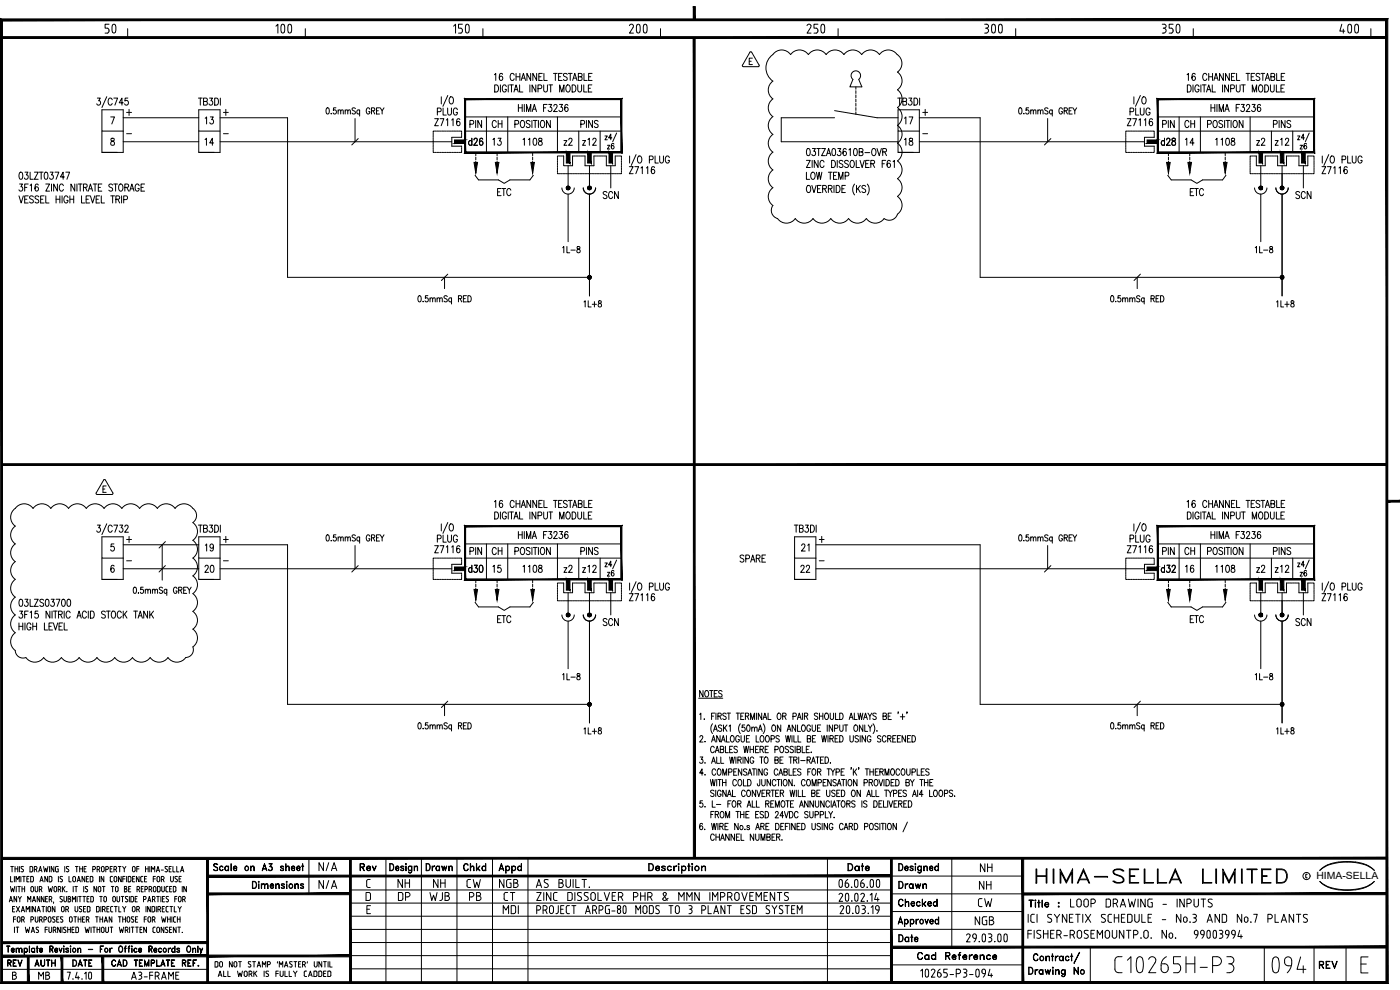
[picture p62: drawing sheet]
<svg xmlns="http://www.w3.org/2000/svg" width="420mm" height="297mm" viewBox="0 0 420 297" stroke-linecap="round" stroke-linejoin="round" font-family="sans-serif">
<defs><g id="words">
<g font-size="11.9">
<text x="26.5" y="13.4">50</text>
<text x="77.3" y="13.4">100</text>
<text x="132.6" y="13.4">150</text>
<text x="183.8" y="13.4">200</text>
<text x="239.2" y="13.4">250</text>
<text x="290.3" y="13.4">300</text>
<text x="345.7" y="13.4">350</text>
<text x="397.2" y="13.4">400</text>
</g>
<text font-size="7.9" x="310.1" y="266.3">HIMA-SELLA LIMITED</text>
<g font-size="5.7">
<text x="94.9" y="262.5">N/A</text>
<text x="293.5" y="262.8">NH</text>
<text x="94.9" y="267.8">N/A</text>
<text x="118.5" y="267.4">NH</text>
<text x="129.1" y="267.4">NH</text>
<text x="139.3" y="267.4">CW</text>
<text x="148.9" y="267.4">NGB</text>
<text x="293.2" y="268.1">NH</text>
<text x="150.3" y="275.5">MDI</text>
<text x="292.8" y="273.4">CW</text>
<text x="320.3" y="273.4">LOOP DRAWING - INPUTS</text>
<text x="291.7" y="278.7">NGB</text>
</g>
<g font-size="5.3">
<text x="130.5" y="35.6">PLUG</text>
<text x="338.3" y="35.6">PLUG</text>
<text x="60.7" y="38.5">13</text>
<text x="129.5" y="38.8">Z7116</text>
<text x="146.8" y="39.5">CH</text>
<text x="270.6" y="38.5">17</text>
<text x="337.3" y="38.8">Z7116</text>
<text x="354.5" y="39.5">CH</text>
<text x="60.7" y="44.8">14</text>
<text x="139.7" y="44.8">d26</text>
<text x="147.1" y="44.8">13</text>
<text x="155.9" y="44.8">1108</text>
<text x="168.3" y="44.8">z2</text>
<text x="173.9" y="44.8">z12</text>
<text x="270.6" y="44.8">18</text>
<text x="347.5" y="44.8">d28</text>
<text x="354.9" y="44.8">14</text>
<text x="364.1" y="44.8">1108</text>
<text x="376.4" y="44.8">z2</text>
<text x="381.7" y="44.8">z12</text>
<text x="188" y="53.3">Z7116</text>
<text x="395.8" y="53.3">Z7116</text>
<text x="148.5" y="60">ETC</text>
<text x="356.3" y="60">ETC</text>
<text x="180.3" y="60.7">SCN</text>
<text x="388.1" y="60.7">SCN</text>
<text x="60.7" y="166.5">19</text>
<text x="129.5" y="167.2">Z7116</text>
<text x="130.5" y="164">PLUG</text>
<text x="146.8" y="167.6">CH</text>
<text x="239.5" y="166.5">21</text>
<text x="337.3" y="167.2">Z7116</text>
<text x="338.3" y="164">PLUG</text>
<text x="354.5" y="167.6">CH</text>
<text x="60.7" y="172.9">20</text>
<text x="139.7" y="172.9">d30</text>
<text x="147.1" y="172.9">15</text>
<text x="155.9" y="172.9">1108</text>
<text x="168.3" y="172.9">z2</text>
<text x="173.9" y="172.9">z12</text>
<text x="221.2" y="170">SPARE</text>
<text x="239.5" y="172.9">22</text>
<text x="347.5" y="172.9">d32</text>
<text x="354.9" y="172.9">16</text>
<text x="364.1" y="172.9">1108</text>
<text x="376.4" y="172.9">z2</text>
<text x="381.7" y="172.9">z12</text>
<text x="188" y="181.3">Z7116</text>
<text x="395.8" y="181.3">Z7116</text>
<text x="148.5" y="188">ETC</text>
<text x="180.3" y="189.1">SCN</text>
<text x="356.3" y="188">ETC</text>
<text x="388.1" y="189.1">SCN</text>
<text x="107.2" y="262.5">Rev</text>
<text x="127" y="262.5">Drawn</text>
<text x="138.3" y="262.5">Chkd</text>
<text x="253.6" y="262.5">Date</text>
<text x="268.8" y="267.8">Drawn</text>
<text x="118.5" y="271.3">DP</text>
<text x="128.1" y="271.3">WJB</text>
<text x="140.1" y="271.3">PB</text>
<text x="150.3" y="271.3">CT</text>
<text x="268.8" y="273">Checked</text>
<text x="268.8" y="283.6">Date</text>
<text x="274.5" y="289.3">Cad Reference</text>
<text x="395.1" y="291.7">REV</text>
<text x="10.6" y="294.9">MB</text>
<text x="38.5" y="294.9">A3-FRAME</text>
</g>
<g font-size="4.9">
<text x="275.9" y="36">+</text>
<text x="181.3" y="45.9">z6</text>
<text x="389.1" y="45.9">z6</text>
<text x="167.9" y="76.9">1L-8</text>
<text x="375.7" y="76.9">1L-8</text>
<text x="244.8" y="164">+</text>
<text x="1.4" y="291">REV</text>
<text x="9.5" y="291">AUTH</text>
<text x="20.8" y="291">DATE</text>
</g>
<g font-size="4.4">
<text x="181.3" y="173.9">z6</text>
<text x="389.1" y="173.9">z6</text>
</g>
<text font-size="3" x="395.1" y="263.8">HIMA-SELLA</text>
<g font-size="2.6">
<text x="37" y="41.3">-</text>
<text x="66.3" y="41.3">-</text>
<text x="275.9" y="41.3">-</text>
<text x="37" y="169.3">-</text>
<text x="66.3" y="169.3">-</text>
<text x="244.8" y="169.3">-</text>
</g>
</g></defs>
<!-- layer: 00-DRG_FRAME -->
<g fill="none" stroke="#000" stroke-width=".3">
<path d="M3.2 260h.8M3.6 260v1.6M4.5 260v1.6M5.3 260v1.6M5.8 260v1.6M9 260l.8 .1-.2 1.5h-.6zM13.1 260l.3 1.6 .3-1.1 .4 1.1 .3-1.6M14.9 260v1.6M16.2 260v1.6l-.8-1.6v1.6M17 260l-.3 .3v1.1l.3 .2M17 260h.5M19.4 260v1.6"/>
<path d="M22.6 260h.8M23 260v1.6M23.9 260v1.6M24.7 260v1.6M25.9 260h-.7v1.6h.7M28.2 260l.5 .4-.5 .5M28.3 260h-.5v1.6M32.1 260l.5 .4-.5 .5M32.2 260h-.4v1.6M33.7 260h-.6v1.6h.6M35.5 260h.8M35.9 260v1.6"/>
<path d="M36.8 260l.5 .7v.9M37.8 260l-.5 .7M41.7 260h-.7v1.6M43.7 260v1.6M44.5 260v1.6M45 260v1.6M51.4 260h-.6v1.6h.6M51.9 260v1.6h.7M53 260v1.6h.7M64.3 259.2l.6-.1 .4 .3-.4-.2-.7 .2 .1 .4 .8 .4a.55 .55 0 0 1 .2 .6 .55 .55 0 0 1-.4 .4l-.8-.3 .4 .3 .8-.3-.1-.5-1-.6-.1-.4zM66.1 259.9l.5-.1 .2 .4v-.2a.57 .57 0 0 0-.9 .5 .57 .57 0 0 0 .9 .6l.1-.2a.67 .67 0 0 1-1 .1 .67 .67 0 0 1 .2-1.1zM67.7 259.9l.5-.1 .3 .3-.3-.2a.61 .61 0 0 0-.7 .6 .61 .61 0 0 0 .7 .7l.3-.3a.66 .66 0 0 1-1 .1 .66 .66 0 0 1 .2-1.1z"/>
<path d="M68.5 259.8l.1 1.4zM69.3 259.1l.1 2.1zM75.2 259.8l.1 1.4zM75.6 259.9h.6l.1 1.3-.2-1.2-.3-.1-.5 .3zM79.4 259.1l.7 2.1-.7-1.8-.7 1.8zM81.1 259.9a.65 .65 0 0 1 .7 .5 .65 .65 0 0 1-.5 .8 .65 .65 0 0 1-.8-.4h.1a.57 .57 0 0 0 .9 .3l.2-.4M81.6 259.2l-.9-.1h1l-.6 .9M81.6 259.1l-.6 .9 .5 .1 .2 .3M84.3 259.9v.4M84.9 259.9l.2 .2a.52 .52 0 0 0-.5-.3 .52 .52 0 0 0-.4 .3l.8 .6M85.7 259.1l.1 2.1zM86.1 259.9h.6l.1 1.3-.2-1.2-.3-.1-.5 .3z"/>
<path d="M90.5 259.8l.6 .1zM90.8 259.1l.1 2.1zM92.7 257.5v10.7M115.8 257.5v37.3M117 259.1a1.08 1.08 0 0 1 1.2 1.1 1.08 1.08 0 0 1-1.2 1zM117.1 259.2a.97 .97 0 0 1 1 1 .97 .97 0 0 1-1 .9zM120.4 259.9v.4M121 259.9l.2 .2-.4-.3-.6 .3 .9 .6M121.8 259.1l.1 .3zM121.8 259.2h.1M121.8 259.8l.1 1.4zM122.7 259.9l.5-.1 .3 .3-.3-.2a.6 .6 0 0 0-.6 .6 .6 .6 0 0 0 .6 .6l.3-.2a.66 .66 0 0 1-1 0 .66 .66 0 0 1 .2-1z"/>
<path d="M123.5 259.8v1.8l-.6 .4-.3-.4 .4 .3 .4-.3zM124.3 259.8l.1 1.4zM124.7 259.9h.5l.1 1.3-.1-1.2-.4-.1-.4 .3zM126.5 257.5v37.3M137.1 257.5v37.3M147.8 257.5v37.3M150.5 259.1l.7 2.1-.7-1.8-.7 1.8zM151.8 259.8v2.2zM153.6 259.8l.1 2.2zM153.9 259.9a.64 .64 0 0 1 .8 .3 .64 .64 0 0 1-.2 .8 .64 .64 0 0 1-.8-.1l.4 .2a.6 .6 0 0 0 .6-.6 .6 .6 0 0 0-.6-.6l-.4 .2zM156.4 259.1l.1 2.1zM158.5 257.5v37.3"/>
<path d="M194.7 259.1h.7a1.15 1.15 0 0 1 .7 1.1 1.15 1.15 0 0 1-.7 1h-.7zM194.8 259.2a1.01 1.01 0 0 1 1.2 .7 1.01 1.01 0 0 1-.6 1.2h-.6zM198.8 259.9v.4M199.5 259.9l.2 .2-.4-.3-.8 .3 1.1 .6M202.2 259.8l.1 1.4zM203.5 259.2l.2-.1 .1 .2-.2 .1zM203.6 259.2h.1M203.6 259.8l.1 1.4zM204.5 259.8l.1 2.2zM206.4 259.8l.7 .1zM206.7 259.1l.1 2.1zM207.6 259.2l.2-.1 .1 .2-.2 .1z"/>
<path d="M207.7 259.2h.1M207.7 259.8l.1 1.4zM210.5 259.8l.1 1.4zM248.3 257.5v37.3M269.7 259.1a1.09 1.09 0 0 1 1.3 1.1 1.09 1.09 0 0 1-1.3 1zM269.8 259.2a.97 .97 0 0 1 1.1 1 .97 .97 0 0 1-1.1 .9zM273.3 259.9v.4M273.9 259.9l.2 .2-.4-.3-.6 .3 .9 .6M274.7 259.1l.1 .3zM274.7 259.2h.1M274.7 259.8l.1 1.4zM276.4 259.8l.1 1.6-.2 .5-.5 .1-.3-.4 .4 .3 .5-.3z"/>
<path d="M277.2 259.8l.1 1.4zM277.6 259.9h.6l.1 1.3-.2-1.2-.3-.1-.5 .3zM281.6 259.1l.1 2.1zM285.6 257.5v26.7M399.3 259.3l-1.7 .8-1.5 1.1 .5-.6M399.5 259.1a18.8 18.8 0 0 1 9.6 0M399.5 259.1l-2 .9M409 259.1l1.8 .8 1.7 1.3a10.9 10.9 0 0 0-8.2-2.5l-2.6 .1-2.4 .5M2.8 270.6l.5-1.6 .4 1.6M2.9 270.2h.7M3.1 266l.4 1.6 .3-1.1 .3 1.1 .3-1.6M3.2 263v1.6h.6"/>
<path d="M3.8 272.7h.5M4 275.8h.7M4.3 263v1.6M4.3 278.2v1.6M4.4 272h-.6v1.6h.6M4.5 260.7h.8M4.7 275.1h-.7v1.6M4.8 264.6v-1.6l.5 .9 .5-.9v1.6M4.8 278.2h.8M4.9 266v1.6M4.9 272l1 1.6M5 269v1.6l-.8-1.6v1.6"/>
<path d="M5.2 278.2v1.6M5.3 266h.8M5.4 275.1l.6 .2v1.2a.41 .41 0 0 1-.5 .2 .41 .41 0 0 1-.3-.5zM5.5 269l.4 .7v.9M5.7 266v1.6M5.9 272l-1 1.6M6.3 263v1.6M6.4 273.6l.5-1.6 .5 1.6M6.4 269l-.5 .7M6.5 260.6l.4 .3a.43 .43 0 0 1 0 .6 .43 .43 0 0 1-.6 0M6.5 276l.7-.3-.1-.6h-.6v1.6M6.5 273.1h.7"/>
<path d="M6.6 266v1.6M6.6 266.7h.8M6.8 263h.8M7 276l.3 .7M7 260h-.6l.1 .6M7.2 263v1.6M7.4 266v1.6M7.6 278.2l.3 1.6 .3-1.1 .4 1.1 .3-1.6M7.9 273.6v-1.6l.4 .9 .5-.9v1.6M8.1 263.7h.5M8.3 270.6v-1.6l.5 .9 .4-.9v1.6M8.7 263h-.6v1.6h.6"/>
<path d="M9.3 276l.7-.3-.1-.6h-.6v1.6M9.3 272v1.6M9.4 279.8l.5-1.6 .5 1.6M9.5 266l.5 .2v1.2a.37 .37 0 0 1-.3 .2 .37 .37 0 0 1-.4-.2v-1zM9.5 279.4h.7M9.7 270.6l.5-1.6 .5 1.6M9.9 270.2h.6M10 263.3l-.2-.3h-.6v1.6l.6-.1 .2-.3M10 263.3v.9M10.3 260.9l.8-.3-.2-.6h-.6v1.6M10.5 266l.1 1.4a.37 .37 0 0 0 .3 .2 .37 .37 0 0 0 .4-.2v-1.4M10.6 275.1v1.4a.41 .41 0 0 0 .5 .2 .41 .41 0 0 0 .3-.5v-1.1"/>
<path d="M10.6 272v1.6l-.8-1.6v1.6M10.8 260.9l.3 .7M10.9 278.3v.4l.5 .4a.42 .42 0 0 1 .1 .6 .42 .42 0 0 1-.7 0M10.9 278.3h.7M11.1 273.6l.5-1.6 .5 1.6M11.3 273.1h.6M11.6 261.6l.5-1.6 .5 1.6M11.8 261.1h.6M11.8 266.9l.7-.2-.1-.7h-.6v1.6M11.9 276h.4M11.9 269v1.6l-.7-1.6v1.6M12 264.6l.5-1.6 .5 1.6"/>
<path d="M12.1 264.1h.7M12.3 275l.4 .5-.4 .5M12.3 275.1h-.4v1.6M12.3 266.9l.3 .7M12.4 276l.3 .7M12.6 272h.8M13 272v1.6M13.2 276l.7-.3-.1-.6h-.6v1.6M13.2 269v1.6l-.8-1.6v1.6M13.5 278.9h.7M13.7 269.7h.4M13.9 272v1.6"/>
<path d="M14.2 278.2h-.7v1.6M14.3 263v1.6l-.8-1.6v1.6M14.3 269h-.6v1.6h.6M14.4 273.1v.3a.41 .41 0 0 0 .5 .2 .41 .41 0 0 0 .3-.5M14.4 272.4v-.2a.41 .41 0 0 1 .5-.2 .41 .41 0 0 1 .3 .4M14.4 272.4v.7M14.5 266l.3 1.6 .3-1.1 .3 1.1 .3-1.6M14.7 275.1l.5 .2v1.2a.41 .41 0 0 1-.4 .2 .41 .41 0 0 1-.3-.5zM14.7 278.2v1.4a.41 .41 0 0 0 .5 .2 .41 .41 0 0 0 .3-.4v-1.2M14.8 269.9l.7-.3-.1-.6h-.6v1.6M15.2 272.4v.7M15.2 269.9l.4 .7"/>
<path d="M15.6 263.3l-.2-.3h-.6v1.6l.6-.1 .2-.3M15.6 263.3v.9M16 279.1h.4M16.1 270.6l-.1 .4M16.4 278.2l.4 .4-.4 .5M16.4 278.2h-.4v1.6M16.4 266l.5 .2v1.2a.37 .37 0 0 1-.3 .2 .37 .37 0 0 1-.3-.2l-.1-1zM16.5 272v1.6l-.8-1.6v1.6M16.5 279.1l.3 .7M16.5 275.1h-.4l-.3 .2v.3l.6 .4a.43 .43 0 0 1 0 .6 .43 .43 0 0 1-.6 0M17 275.8h.5M17.2 260.7h.3v.9h-.5"/>
<path d="M17.5 266.9l.7-.2-.1-.7h-.6v1.6M17.5 263v1.6M17.7 275.1h-.7v1.6h.7M17.9 266.9l.4 .7M18 264.5l.4 .1M18.1 278.2v1.6l-.8-1.6v1.6M18.4 273.1l.1 .3a.41 .41 0 0 0 .5 .2 .41 .41 0 0 0 .3-.5M18.5 273.1v-.9a.41 .41 0 0 1 .5-.2 .41 .41 0 0 1 .3 .4v.7M18.6 278.2v1.6M18.7 269h-.4l-.3 .2 .1 .3 .5 .4a.42 .42 0 0 1 0 .6 .42 .42 0 0 1-.6 0M18.7 276a.42 .42 0 0 1 .1 .6 .42 .42 0 0 1-.7 0M18.7 266v1.6"/>
<path d="M18.8 263l-.5-.1-.3 .3 .1 .3 .6 .6-.3 .5M18.9 275.1h-.5l-.2 .2v.3l.5 .4M19 266.6l.5 1M19.2 269v1.4a.37 .37 0 0 0 .4 .2 .37 .37 0 0 0 .3-.2l.1-1.4M19.3 278.8l.3 .3a.42 .42 0 0 1 .1 .6 .42 .42 0 0 1-.6 0M19.5 266l-.8 .9M19.7 272.9l.8-.3-.1-.6h-.7v1.6M19.8 278.3h-.7l.1 .5M20.1 267.5h.1M20.1 260.6l.4 .3a.42 .42 0 0 1 .1 .6 .42 .42 0 0 1-.7 0M20.2 272.9l.4 .7M20.3 278.2v1.6"/>
<path d="M20.3 278.9h.8M20.4 269l.7 .1v.4l-.3 .2 .4 .4-.4 .5h-.4zM20.4 269.7h.4M20.7 260h-.7l.1 .6M20.7 263v1.6h.7M21 275.1l.6 .2v1.2a.41 .41 0 0 1-.5 .2 .41 .41 0 0 1-.3-.5zM21.1 278.2v1.6M21.6 278.9h.5M21.7 270.6v-1.6l.5 .9 .5-.9v1.6M21.8 264.1l.1 .3a.41 .41 0 0 0 .5 .2 .41 .41 0 0 0 .3-.5M21.8 264.1l.1-.9a.41 .41 0 0 1 .5-.2 .41 .41 0 0 1 .3 .4v.7M22 266v1.6"/>
<path d="M22.2 275.1h.8M22.3 278.2h-.7v1.6h.7M22.4 266h.8M22.5 273.1l.1 .3a.41 .41 0 0 0 .5 .2 .41 .41 0 0 0 .2-.5M22.5 272v1.1M22.6 275.1v1.6M22.8 266v1.6M23.1 269v1.6M23.2 264.6l.4-1.6 .5 1.6M23.3 264.1h.7M23.3 272v1.1M23.5 275.1v1.6"/>
<path d="M23.5 275.8h.8M23.6 279.4l-.2 .4h-.6v-1.6l.7 .2 .1 1M23.6 269h.8M23.9 272v.5l.5 .4a.42 .42 0 0 1 0 .6 .42 .42 0 0 1-.6 0M23.9 272h.7M23.9 260.7h.8M24 269v1.6M24.3 275.1v1.6M24.8 275.8h.5M24.9 269h.8M25.1 272.7h.4M25.1 266v1.6"/>
<path d="M25.2 260.7h.5M25.3 269v1.6M25.4 275.1h-.6v1.6h.6M25.4 263v1.6l-.8-1.6v1.6M25.5 278.2l.4 1.6 .3-1.1 .3 1.1 .3-1.6M25.6 267.5l.4 .1M25.7 272h-.6v1.6h.6M25.9 276l.8-.3-.2-.6h-.6v1.6M25.9 263.7h.5M26.1 269.7h.5M26.3 266h-.4l-.3 .2v.3l.7 .6-.3 .5M26.4 276l.3 .7"/>
<path d="M26.6 263h-.7v1.6h.7M26.7 273.6l.3-.4v-1.1l-.8-.1v1.6h.5M26.8 269h-.7v1.6h.7M27.3 278.2v1.6M27.8 278.2h.8M27.8 260.9h.5M27.9 263.3l-.2-.3h-.6v1.6l.7-.2 .1-1.1M28 269.3l-.1-.3h-.7v1.6h.7l.1-.4M28 269.3v.9M28.2 278.2v1.6M28.7 275.1h.8M29 266v1.6l-.8-1.6v1.6"/>
<path d="M29.1 275.1v1.6M29.1 278.2v1.6M29.1 278.9h.8M29.1 260.9l.8-.3-.2-.6h-.6v1.6M29.5 273.6l.3-.4-.1-1.1-.7-.1v1.6h.5M29.6 260.9l.4 .7M29.7 266l.5 .2v1.2a.37 .37 0 0 1-.3 .2 .37 .37 0 0 1-.4-.2v-1zM29.8 263v1.6M29.9 269h.8M29.9 278.2v1.6M30 275.1v1.6M30 275.8h.8"/>
<path d="M30.3 272v1.6M30.3 269v1.6M30.4 261.1l.1 .3a.41 .41 0 0 0 .5 .2 .41 .41 0 0 0 .3-.5M30.5 261.1v-.9a.41 .41 0 0 1 .5-.2 .41 .41 0 0 1 .3 .4v.7M30.6 278.2l.6 .2v1.2a.41 .41 0 0 1-.5 .2 .41 .41 0 0 1-.3-.4zM30.7 266h.8M30.8 272.9h.4M30.8 275.1v1.6M31.1 266v1.6M31.2 263v1.6l-.9-1.6v1.6M31.2 269.4v-.2a.37 .37 0 0 1 .3-.2 .37 .37 0 0 1 .4 .2v1.2a.37 .37 0 0 1-.4 .2 .37 .37 0 0 1-.3-.2v-.3M31.2 272l.4 .4-.4 .5"/>
<path d="M31.2 272h-.4v1.6M31.2 269.4v.8M31.3 272.9l.3 .7M31.3 276.7l.5-1.6 .5 1.6M31.5 276.3h.6M31.7 278.2l.1 1.4a.41 .41 0 0 0 .4 .2 .41 .41 0 0 0 .3-.4l.1-1.2M31.8 260.9h.4M32.1 272.7h.5M32.7 272h-.6v1.6h.6M33 278.2h.8M33.1 260.7h.4M33.1 263.3v1.1l.7 .2"/>
<path d="M33.2 273.2l.3 .4M33.2 272.3v.9M33.4 266h.8M33.4 278.2v1.6M33.5 273.6h.4M33.6 275.1v1.6l-.8-1.6v1.6M33.8 263h-.6l-.1 .3M33.8 266v1.6M33.9 272h-.5l-.2 .3M34 269l.6 .2v1.2a.37 .37 0 0 1-.4 .2 .37 .37 0 0 1-.3-.2l-.1-1zM34.2 260.9l.8-.3-.2-.6h-.6v1.6M34.2 264.1l.1 .3a.41 .41 0 0 0 .5 .2 .41 .41 0 0 0 .3-.5"/>
<path d="M34.2 264.1l.1-.9a.41 .41 0 0 1 .5-.2 .41 .41 0 0 1 .3 .4v.7M34.4 272h.8M34.7 260.9l.3 .7M34.8 272v1.6M35.1 269l.1 1.4a.37 .37 0 0 0 .3 .2 .37 .37 0 0 0 .3-.2l.1-1.4M35.4 266.4v-.2a.37 .37 0 0 0-.4-.2 .37 .37 0 0 0-.3 .2v1.2a.37 .37 0 0 0 .3 .2 .37 .37 0 0 0 .4-.2v-.3M35.5 266.4v.8M35.5 275.1h.8M35.7 272v1.6h.6M35.8 278.2l.3 1.6 .4-1.1 .3 1.1 .3-1.6M35.9 275.1v1.6M36.4 263v1.6l-.8-1.6v1.6"/>
<path d="M36.4 269h.8M36.8 269v1.6M36.8 272l.5 .7v.9M36.8 275.1v1.6M36.8 275.8h.9M36.9 263.7h.6M37.3 266l.7 .1v.4l-.3 .2 .4 .4-.4 .5h-.4zM37.3 266.7h.4M37.5 263h-.6v1.6M37.6 279.1l.8-.2-.2-.7h-.6v1.6M37.7 275.1v1.6M37.8 272l-.5 .7"/>
<path d="M38 263v1.6M38.1 279.1l.3 .7M38.3 275.1l.6 .2v1.2a.41 .41 0 0 1-.5 .2 .41 .41 0 0 1-.3-.5zM38.3 269h-.4l-.3 .2 .1 .3 .5 .4a.42 .42 0 0 1 0 .6 .42 .42 0 0 1-.6 0M38.6 266.7h.5M38.8 269v1.6M38.9 278.2v1.6M39.2 266h-.6v1.6h.6M39.3 263.3l-.2-.3h-.6v1.6l.7-.2 .1-1.1M39.3 269l.7 .1-.1 1.5h-.6zM39.4 278.2h.8M39.7 273.1l.1 .3a.41 .41 0 0 0 .4 .2 .41 .41 0 0 0 .3-.5"/>
<path d="M39.7 272.4l.1-.2a.41 .41 0 0 1 .4-.2 .41 .41 0 0 1 .3 .4M39.7 261.1l.1 .3a.41 .41 0 0 0 .5 .2 .41 .41 0 0 0 .3-.5M39.7 272.4v.7M39.8 261.1v-.9a.41 .41 0 0 1 .5-.2 .41 .41 0 0 1 .3 .4v.7M39.8 278.2v1.6M39.8 263.7h.5M40.2 275.1h-.5l-.3 .2 .1 .3 .5 .4a.42 .42 0 0 1 .1 .6 .42 .42 0 0 1-.7 0M40.4 263h-.6v1.6h.6M40.6 272.4v.7M40.6 269.7h.4M40.7 275.8h.4M40.7 278.2h.8"/>
<path d="M41 272.9l.8-.3-.2-.6h-.6v1.6M41 260.7h.7M41.1 278.2v1.6M41.1 266.9h.4l.4 .7M41.2 269h-.6v1.6h.6M41.3 275.1h-.6v1.6h.6M41.5 266l.4 .4-.4 .5M41.5 266h-.4v1.6M41.5 272.9l.3 .7M41.7 263v1.6l-.8-1.6v1.6M42 278.9h.5M42.2 263.3l.1 1.1 .6 .2"/>
<path d="M42.4 266.7h.5M42.7 278.2h-.7v1.6h.7M42.9 263h-.5l-.2 .3M43 266h-.6v1.6h.6M43.1 269.9l.7-.3-.1-.6h-.6v1.6M43.3 275.8h.6M43.4 263.7h.5M43.5 266.9l.7-.2-.1-.7h-.6v1.6M43.7 260.7h.8M43.8 272v1.6M43.9 275.1h-.6v1.6M44 278.2v1.6l-.9-1.6v1.6"/>
<path d="M44 263h-.6v1.6h.6M44.3 270.6l.5-1.6 .5 1.6M44.5 270.2h.6M44.6 275.1l.6 .2v1.2a.41 .41 0 0 1-.5 .2 .41 .41 0 0 1-.3-.5zM44.7 266.9l.8-.2-.2-.7h-.6v1.6M45.1 272v1.6l-.8-1.6v1.6M45.2 266.9l.4 .7M45.4 261.6v-1.6l.6 .9 .4-.9v1.6M45.7 276l.8-.3-.2-.6h-.6v1.6M45.8 269.9l.7-.3-.2-.6h-.5v1.6M45.9 279.4l.2 .4h.5M46 263.7h.7"/>
<path d="M46.1 273.6l.3-.4v-1.1l-.8-.1v1.6h.5M46.2 276l.3 .7M46.2 266l.5 .2v1.2a.37 .37 0 0 1-.3 .2 .37 .37 0 0 1-.3-.2l-.1-1zM46.2 269.9l.3 .7M46.6 278.2l-.6 .2-.1 1M46.7 263h-.7v1.6M46.9 272v1.6M46.9 261.6l.5-1.6 .5 1.6M47 269h.8M47.1 261.1h.6M47.1 264.1l.1 .3a.41 .41 0 0 0 .5 .2 .41 .41 0 0 0 .2-.5M47.1 264.1l.1-.9a.41 .41 0 0 1 .5-.2 .41 .41 0 0 1 .2 .4v.7"/>
<path d="M47.3 278.2l.5 .2v1.2a.41 .41 0 0 1-.5 .2 .41 .41 0 0 1-.2-.4zM47.4 272.9l.8-.3-.2-.6h-.6v1.6M47.4 269v1.6M47.9 272.9l.3 .7M48 266.3l-.1-.3h-.6v1.6l.6-.1 .1-.3M48.1 266.3v.9M48.3 269v1.6M48.4 261.1h.6M48.4 263.9l.8-.3-.1-.6h-.7v1.6M48.5 275.1l.3 1.6 .3-1.1 .4 1.1 .3-1.6M48.5 266l.1 1.4a.37 .37 0 0 0 .3 .2 .37 .37 0 0 0 .4-.2v-1.4M48.7 272.7h.5"/>
<path d="M48.7 269.7h.5M48.9 263.9l.4 .7M49.2 278.2v1.6l-.8-1.6v1.6M49.4 272h-.7v1.6h.7M49.4 269h-.7v1.6h.7M49.5 261.5l.4 .1M49.7 260.6l.6 .5-.4 .5M50 269.6l.4 .3a.42 .42 0 0 1 .1 .6 .42 .42 0 0 1-.7 0M50.2 272l-.3 .1-.1 1.1 .4 .4M50.2 272h.3M50.2 273.6h.3M50.2 279.1a.42 .42 0 0 1 .1 .6 .42 .42 0 0 1-.6 0"/>
<path d="M50.2 260h-.6l.1 .6M50.3 275.1v1.6M50.3 275.8h.8M50.4 278.3l-.4-.1-.3 .2v.3l.5 .4M50.4 266h-.4l-.2 .3v1.1l.6 .2M50.6 269h-.7l.1 .6M50.8 260.7h.4M50.9 278.9h.5M50.9 266.7h.5M51 272h.8M51.1 275.1v1.6M51.2 264.1l.1 .3a.41 .41 0 0 0 .4 .2 .41 .41 0 0 0 .3-.5"/>
<path d="M51.2 263v1.1M51.4 272v1.6M51.5 266h-.6v1.6h.6M51.5 278.2h-.6v1.6h.6M51.6 275.1v1.6M52 263v1.1M52.3 272v1.6h.6M52.4 275l-.3 .2v1.1l.3 .4M52.4 276.7h.3M52.4 275.1h.3M52.5 269.7h.6M52.5 264.5l.4 .1"/>
<path d="M52.8 266.3l-.2-.3h-.6v1.6l.6-.1 .2-.3M52.8 266.3v.9M52.9 278.2v1.6l-.9-1.6v1.6M53.1 269h-.6v1.6M53.2 263l-.4-.1-.3 .3 .1 .3 .6 .6-.3 .5M53.2 275.1v1.6M53.2 275.8h.8M53.3 278.2h.9M53.4 272l.5 .7v.9M53.7 278.2v1.6M53.7 263.7h.5M53.7 269l.6 .2v1.2a.37 .37 0 0 1-.4 .2 .37 .37 0 0 1-.3-.2v-1z"/>
<path d="M54 275.1v1.6M54.2 261.6l.5-1.6 .5 1.6M54.3 261.1h.7M54.4 263h-.7v1.6h.7M54.4 272l-.5 .7M54.7 279.8h.1M54.7 266v1.6M54.8 269.9l.8-.3-.2-.6h-.6v1.6M55.3 269.9l.3 .7M55.9 266v1.6l-.7-1.6v1.6M70.1 260.4h.9l-.1-.4a.57 .57 0 0 0-.8 .5 .57 .57 0 0 0 .8 .6l.2-.2a.62 .62 0 0 1-.9 .1 .62 .62 0 0 1-.1-.9 .62 .62 0 0 1 .9-.1l.1 .5h-1M75.8 264.4a1.09 1.09 0 0 1 1.2 1.1 1.09 1.09 0 0 1-1.2 1.1z"/>
<path d="M75.8 264.5a.97 .97 0 0 1 1.2 1 .97 .97 0 0 1-1.2 1zM77.6 264.4l.1 .3zM77.6 264.5h.1M77.6 265.1l.1 1.5zM78.4 265.1l.1 1.5zM78.8 265.2h.6l.1 1.4-.2-1.2-.3-.2-.5 .4zM78.8 260.7h1.1M79 260.7h.8M79.7 265.2h.6l.1 1.4-.1-1.2-.4-.2-.4 .4zM80.6 260.9l.3 .3M81.2 265.8h.8l-.1-.4a.56 .56 0 0 0-.8 .5 .56 .56 0 0 0 .8 .5l.2-.1a.62 .62 0 0 1-.8 0 .62 .62 0 0 1-.1-.8 .62 .62 0 0 1 .8-.1l.1 .5h-.9M81.3 260l.4 .5-.4 .7"/>
<path d="M82.7 265.1l.1 1.5zM83.1 265.2h.6l.1 1.4-.2-1.2-.3-.2-.5 .4zM84.2 261.1h.8M84.2 260.2l.9 .6-.3 .4h-.6v-.3l.1 .3M84.2 260h.8M84.5 266.4h.8M84.5 265.6l.8 .4 .1 .3a.52 .52 0 0 1-.5 .3 .52 .52 0 0 1-.5-.3l.2 .2M84.5 265.4h.8M84.6 265.2v.4M84.9 260.7v.5M85.2 265.2l.2 .3a.52 .52 0 0 0-.5-.4 .52 .52 0 0 0-.5 .4l.9 .6M85.2 266v.5"/>
<path d="M86 264.4l.1 .3h-.2zM86 264.5h.1M86 265.1l.1 1.5zM87.5 260.4h.9l-.1-.4a.57 .57 0 0 0-.8 .5 .57 .57 0 0 0 .8 .6l.2-.2a.62 .62 0 0 1-.9 .1 .62 .62 0 0 1-.1-.9 .62 .62 0 0 1 .9-.1l.1 .5h-1M88.5 265.1l.1 1.5zM88.8 265.2h.7v1.4l-.1-1.2-.4-.2-.4 .4zM89.1 260.4h.9l-.1-.4a.57 .57 0 0 0-.8 .5 .57 .57 0 0 0 .8 .6l.2-.2a.62 .62 0 0 1-.9 .1 .62 .62 0 0 1-.1-.9 .62 .62 0 0 1 .9-.1l.1 .5h-1M90.3 266.4h.7M90.3 265.6l.7 .4 .1 .3a.52 .52 0 0 1-.5 .3 .52 .52 0 0 1-.5-.3l.2 .2M90.3 265.4h.7M90.3 265.2v.4M91 265.2l.1 .3a.52 .52 0 0 0-.5-.4 .52 .52 0 0 0-.5 .4l.9 .6"/>
<path d="M91 266v.5M105.2 267h162.3M105.2 271h162.3M105.2 274.9h162.3M105.2 278.9h162.3M118.8 260.4h.8l-.2-.5a.58 .58 0 0 0-.6 .7 .58 .58 0 0 0 .7 .5l.1-.3-.1 .3a.63 .63 0 0 1-.8-.6 .63 .63 0 0 1 .9-.5l.1 .5h-.9M120.3 260h.8M120.3 260.2l.8 .4 .1 .3-.4 .3-.6-.3M121 260.6v.5M149.9 260.7h1.1M150 260.6h.9M151.8 260.1a.63 .63 0 0 1 1 0 .63 .63 0 0 1 0 .9 .63 .63 0 0 1-1-.1l.4 .2a.61 .61 0 0 0 .7-.6 .61 .61 0 0 0-.7-.6z"/>
<path d="M155.4 260.1l.4-.3 .6 .3-.3-.2a.61 .61 0 0 0-.7 .6 .61 .61 0 0 0 .7 .6l.3-.2a.66 .66 0 0 1-.9 .2 .66 .66 0 0 1-.1-1zM196.8 260.4h1v-.2a.56 .56 0 0 0-.8-.1 .56 .56 0 0 0 0 .9 .56 .56 0 0 0 .8-.2 .61 .61 0 0 1-.9 .1 .61 .61 0 0 1 .2-.9 .61 .61 0 0 1 .8 .5h-1.1M198.6 261.1h1M198.6 260.2l1.1 .6-.4 .4-.8-.3 .3 .2M198.6 260h1M199.5 260.6v.5M200.4 260.1l.7-.3 .3 .4a.56 .56 0 0 0-.8-.1 .56 .56 0 0 0 0 .9 .56 .56 0 0 0 .8-.2l.1 .1a.69 .69 0 0 1-1 .2 .69 .69 0 0 1-.1-1zM202.4 260.1l.7-.3-.8 .6zM204.6 260.1a.69 .69 0 0 1 1-.1 .69 .69 0 0 1 0 1 .69 .69 0 0 1-1-.1l.4 .2a.61 .61 0 0 0 .8-.6 .61 .61 0 0 0-.8-.6zM210.6 260.2l.5-.4 .5 .1 .2 1.3-.3-1.2-.4-.1zM267.5 262.9h39.5M267.5 268.2h39.5"/>
<path d="M267.5 273.5h39.5M267.5 278.8h39.5M269.7 276.7h1.1M269.8 276.6h.9M270.2 275.1l.7 2.1-.7-1.8-.6 1.8zM271.4 275.8l.1 2.1zM271.6 260.4h.9l-.3-.5a.58 .58 0 0 0-.6 .7 .58 .58 0 0 0 .8 .5l.2-.2a.61 .61 0 0 1-.9 .1 .61 .61 0 0 1-.1-.9 .61 .61 0 0 1 .9-.1l.1 .5h-1M271.7 275.9a.65 .65 0 0 1 .9 .6 .65 .65 0 0 1-.9 .6l-.2-.2 .4 .2a.61 .61 0 0 0 .6-.6 .61 .61 0 0 0-.6-.6l-.4 .2zM273.2 275.8l.1 2.1zM273.2 261.1h.8M273.2 260.2l.9 .6-.4 .4-.6-.3 .2 .2M273.2 260h.8"/>
<path d="M273.4 275.9a.65 .65 0 0 1 .9 .6 .65 .65 0 0 1-.9 .6l-.1-.2 .3 .2a.61 .61 0 0 0 .6-.6 .61 .61 0 0 0-.6-.6l-.3 .2zM273.9 260.6v.5M274.9 275.8l.1 1.4zM275.3 275.9l.4-.1-.7 .6zM275.5 260.1l.3-.3 .6 .3-.3-.2a.6 .6 0 0 0-.6 .6 .6 .6 0 0 0 .6 .6l.3-.2a.64 .64 0 0 1-.9 .2 .64 .64 0 0 1 0-1zM277.6 275.8l.5 1.2 .5-1.2-.5 1.4zM279 260.4h.9l-.3-.5a.59 .59 0 0 0-.6 .7 .59 .59 0 0 0 .8 .5l.2-.2a.61 .61 0 0 1-.9 .1 .61 .61 0 0 1-.1-.9 .61 .61 0 0 1 .9-.1l.1 .5h-1M279.1 276.4h.9l-.1-.4a.56 .56 0 0 0-.8 .5 .56 .56 0 0 0 .8 .5l.2-.1a.61 .61 0 0 1-.9 .1 .61 .61 0 0 1 0-.9 .61 .61 0 0 1 .8-.1l.1 .5h-1M280.6 260.1l.3-.3 .7 .3-.4-.2a.6 .6 0 0 0-.6 .6 .6 .6 0 0 0 .6 .6l.4-.2a.64 .64 0 0 1-1 .2 .64 .64 0 0 1 0-1zM280.9 275.9l.4-.1 .3 .3-.3-.2a.61 .61 0 0 0-.6 .6 .61 .61 0 0 0 .6 .6l.3-.2a.62 .62 0 0 1-.9 .1 .62 .62 0 0 1 0-.9zM281.6 275.1l.1 2.1zM308.8 270.1h1.3z"/>
<path d="M309.4 270.1v2.1l.1-2.1M310.6 270.1l.3 .1-.2 .1zM310.7 270.1h.1M310.7 270.7l.1 1.5zM311.4 270.7l.7 .2zM311.7 270.1l.1 2.1zM312.7 270.1l.1 2.1zM313.6 271.4h1v-.2a.56 .56 0 0 0-.8-.2 .56 .56 0 0 0 0 .9 .56 .56 0 0 0 .8-.1 .65 .65 0 0 1-1 .1 .65 .65 0 0 1 .2-1h.7l.2 .6h-1.1M317.6 270.9l.2-.2 .1 .3-.2 .1zM317.6 272l.2-.1 .1 .2zM317.7 270.9h.1M317.7 272h.1"/>
<path d="M392.3 262.3l-.4 .1v.7l.4 .3M396.6 265l.9 .6M396.6 265l-.5-.5 1.5 1.1 1.7 .7M397.5 260l-.9 .6M397.5 265.6l.9 .5a16.5 16.5 0 0 0 9.8 .7 7.9 7.9 0 0 0 4.3-2.3 10.9 10.9 0 0 1-8.2 2.5l-2.6-.2-2.4-.5M.5 290.8h61.8M1.9 283.8l1.1 .1zM2.4 283.9v1.8l.1-1.8M3.4 285h.8l-.1-.4a.51 .51 0 0 0-.7 .5 .51 .51 0 0 0 .7 .5l.2-.1a.55 .55 0 0 1-.8 0 .55 .55 0 0 1 0-.7 .55 .55 0 0 1 .7-.2l.1 .5h-.9M4.4 291.7h-.6v2.1h.6a.59 .59 0 0 0 .5-.6 .59 .59 0 0 0-.6-.6M4.8 284.5l.1 1.2zM5.1 284.6h.6l.1 1.1-.2-1.1h-.3l-.4 .2z"/>
<path d="M6 284.6h.5l.1 1.1-.1-1.1h-.3l-.4 .2zM7.2 284.5l.1 1.9zM7.5 284.6a.56 .56 0 0 1 .8 .5 .56 .56 0 0 1-1 .4l.3 .2a.55 .55 0 0 0 .6-.6 .55 .55 0 0 0-.6-.5l-.3 .1zM8.8 283.8l.1 1.9zM9.7 284.6l.3-.1 .4 .2-.4-.1a.55 .55 0 0 0-.5 .5 .55 .55 0 0 0 .5 .6l.4-.2a.59 .59 0 0 1-1 0 .59 .59 0 0 1 .3-.9zM10.4 284.5v1.2zM10.9 284.5l.5 .1zM11.1 283.8l.1 1.9zM11.9 285h.8l-.1-.4a.51 .51 0 0 0-.7 .5 .51 .51 0 0 0 .7 .5l.2-.1a.55 .55 0 0 1-.8 0 .55 .55 0 0 1-.1-.8 .55 .55 0 0 1 .8-.1l.1 .5h-.9M15 284.7l.8-.1v-.6l-.8-.1-.1 1.8v-1.9l.9 .1v.8l-.8 .1M15.4 284.8l.5 .9-.4-.9M16.5 285h.8l-.1-.4a.51 .51 0 0 0-.7 .5 .51 .51 0 0 0 .7 .5l.1-.2-.1 .3a.57 .57 0 0 1-.8-.6 .57 .57 0 0 1 .9-.5v.5h-.8"/>
<path d="M17.7 284.5l.5 1.1 .4-1.1-.4 1.2zM19.1 283.8l.1 .3zM19.1 283.9h.1M19.1 284.5l.1 1.2zM19.8 284.8l.8 .6-.3 .3-.6-.2 .2 .2M19.8 284.6h.7M19.9 284.6v.3M20.2 291.7h.9l-.6 2.1M20.4 284.6l.2 .1-.3-.2-.6 .2 .8 .6M20.4 285.2v.5M21.1 283.9l.2 .1-.2 .1zM21.1 283.9h.1"/>
<path d="M21.1 284.5l.1 1.2zM23.1 291.7l-.5 1.6h1.2M23.3 284.5l.1 1.2zM23.5 292.9v.9M23.6 284.6h.6l.1 1.1-.2-1.1h-.3l-.4 .2zM25.4 292.1l.4-.4v2.1M26.5 284.8l1.3 .1zM26.7 291.9v1.7M27.4 291.9v1.7l-.4 .2-.3-.2M30.1 283.8h.9l-.9 .1v1.8zM30.1 284.7h.5l-.5 .1M33 284.5v1.2z"/>
<path d="M33.3 284.6l.4-.1-.7 .5zM33.7 288.3l.6-.3 .4 .5a.59 .59 0 0 0-.7-.4 .59 .59 0 0 0-.4 .6v.5a.59 .59 0 0 0 .3 .6 .59 .59 0 0 0 .6-.1l.2-.2a.63 .63 0 0 1-.7 .4 .63 .63 0 0 1-.5-.7zM35.3 289.5h1M35.4 289.4h.8M35.8 288l.7 1.9-.7-1.6-.6 1.6zM35.9 283.9l.1-.1a.96 .96 0 0 1 .9 1 .96 .96 0 0 1-.9 .9 1.21 1.21 0 0 1-.1-1.8zM35.9 284l.2-.1a.91 .91 0 0 1 .7 .9 .91 .91 0 0 1-.7 .9l-.4-.7zM37 288a.98 .98 0 0 1 1.1 1 .98 .98 0 0 1-1.1 .9zM37 288.1a.88 .88 0 0 1 1.1 .9 .88 .88 0 0 1-1.1 .8zM37.3 284.5l.5 .1zM37.7 283.9l-.2 1.8v-1.5l.4-.4-.3 .2M38.4 284.5l.5 .1z"/>
<path d="M38.8 283.9l-.2 1.8v-1.5l.4-.4-.3 .2M39.5 283.8l.1 .3zM39.5 283.9h.1M39.5 284.5l.1 1.2zM40.3 288l1 .1zM40.4 284.6l.4-.1 .2 .3-.1-.2a.51 .51 0 0 0-.7 .5 .51 .51 0 0 0 .7 .5l.2-.1a.59 .59 0 0 1-.9 0 .59 .59 0 0 1 .2-.9zM40.7 288.1v1.8l.1-1.8M41.6 285h.8l-.1-.4a.51 .51 0 0 0-.7 .5 .51 .51 0 0 0 .7 .5l.2-.1a.55 .55 0 0 1-.7 0 .55 .55 0 0 1-.1-.7 .55 .55 0 0 1 .7-.2l.1 .5h-.9M41.9 289.8v-1.7l.9-.1h-1v1.9M43.4 288l.6 1.7 .7-1.7v1.9l-.1-1.4-.6 1.4-.5-1.4-.1 1.4zM44.7 284.7l.8-.1v-.6l-.8-.1v1.8v-1.9l.9 .2-.1 .7-.8 .1M45.1 284.8l.6 .9-.5-.9"/>
<path d="M45.4 288.9l.8-.1v-.6l-.8-.1v1.8v-1.9l.9 .2-.1 .7-.8 .1M46.2 285h.8l-.1-.4a.51 .51 0 0 0-.7 .5 .51 .51 0 0 0 .7 .5l.1-.2-.1 .3a.57 .57 0 0 1-.8-.6 .57 .57 0 0 1 .9-.5l.1 .5h-.9M47 288l.1 1.8 .9 .1h-1zM47.8 284.6l.4-.1 .2 .3-.1-.2a.51 .51 0 0 0-.7 .5 .51 .51 0 0 0 .7 .5l.1-.2-.1 .3a.62 .62 0 0 1-.7-.4 .62 .62 0 0 1 .2-.7zM48.9 288l.7 1.9-.7-1.6-.7 1.6zM49.9 288l1 .1zM50.4 288.1v1.8v-1.8M50.5 284.5l.1 1.2zM50.8 284.6l.4-.1-.6 .5zM51.5 289.8v-1.7l.9-.1h-1v1.9M51.7 284.6l.4-.1 .3 .2-.3-.1a.55 .55 0 0 0-.5 .5 .55 .55 0 0 0 .5 .6l.3-.2-.1 .2a.62 .62 0 0 1-.8-.4 .62 .62 0 0 1 .2-.7zM52.4 283.8l.1 1.9z"/>
<path d="M53.1 285.6h.7M53.1 284.8l.8 .6-.3 .3-.5-.2 .1 .2M53.1 284.6h.7M53.2 284.6v.3M53.8 284.6l.1 .1-.3-.2-.5 .2 .7 .6M53.8 285.2v.5M54.8 288.9l.8-.1v-.6l-.8-.1-.1 1.8v-1.9l1 .2-.1 .7-.8 .1M56.3 283.9l.2-.1a.96 .96 0 0 1 .8 1 .96 .96 0 0 1-.8 .9 1.21 1.21 0 0 1-.2-1.8zM56.3 284l.3-.1a.91 .91 0 0 1 .6 .9 .91 .91 0 0 1-.6 .9l-.5-.7zM56.4 288h1l-.9 .1v1.7l.9 .1h-1zM56.5 288.9h.4l-.4 .1M57.8 284.5l.1 1.2z"/>
<path d="M57.9 288h1l-.9 .1v1.8zM58 288.9h.5l-.5 .1M58.1 284.6h.6v1.1l-.1-1.1h-.3l-.4 .2zM59.4 283.8v1.9zM59.4 289.7l.3 .1zM59.5 289.7h.1M60.4 285.6l-.5-1.1 .5 1.2M60.7 284.5l-.7 1.9zM65.1 288.5l.3 .2v1.1M65.1 288.5h-.6v1.7l.7-.1 .2-.3M65.5 293l.5-1.6 .6 1.6M65.7 292.6h.7"/>
<path d="M65.9 289v.7a.43 .43 0 0 0 .4 .5 .43 .43 0 0 0 .5-.5v-.7M65.9 289a.43 .43 0 0 1 .4-.5 .43 .43 0 0 1 .5 .5M67.1 291.4v1.6h.8M68.4 291.4v1.6h.7M69.7 288.5v1.7l-.8-1.7v1.7M70.2 289a.43 .43 0 0 1 .4-.5 .43 .43 0 0 1 .5 .5M70.2 289v.7a.43 .43 0 0 0 .4 .5 .43 .43 0 0 0 .5-.5v-.7M71.3 291.4l.3 1.6 .4-1.1 .4 1.1 .3-1.6M71.6 288.5h.9M72 288.5v1.7M73.3 291.8a.46 .46 0 0 1 .4-.4 .46 .46 0 0 1 .5 .4M73.3 291.8v.7a.46 .46 0 0 0 .4 .5 .46 .46 0 0 0 .5-.5v-.7"/>
<path d="M74.7 289.2l.4 .2a.44 .44 0 0 1 .1 .7 .44 .44 0 0 1-.7 0M74.7 292.3h.5a.46 .46 0 0 0 .4-.5 .46 .46 0 0 0-.4-.4h-.5v1.6M75.3 288.6h-.7l.1 .6M75.3 292.3l.3 .7M75.8 288.5h.9M76.2 291.4v1.6M76.2 288.5v1.7M76.5 292l.6 1M77.1 291.4l-.9 .9M77.2 290.2l.5-1.7 .5 1.7M77.4 289.7h.7M78.7 290.2v-1.7l.6 .9 .5-.9v1.7"/>
<path d="M79.3 291.4v1.6M79.9 291.5v.4l.6 .4M79.9 291.4h.7M80.3 289.4h.4M80.4 292.3a.44 .44 0 0 1 .1 .6 .44 .44 0 0 1-.7 0M80.7 288.5l.5 .5-.5 .4M80.7 288.5h-.4v1.7M82.8 292.1h.7M83.3 288.5l-.1 .5M83.5 291.4h-.7v1.6M83.8 290.2v-1.7l.5 .9 .6-.9v1.7M84.1 292.5a.46 .46 0 0 0 .4 .5 .46 .46 0 0 0 .5-.5"/>
<path d="M84.1 291.4v1.2M85 291.4v1.2M85.4 290.2l.5-1.7 .5 1.7M85.5 291.4v1.6h.8M85.6 289.7h.6M86.8 291.4v1.6h.7M87 288.6v.4l.5 .4M87 288.6h.7M87.5 289.4a.43 .43 0 0 1 .1 .7 .43 .43 0 0 1-.7 0M88.1 291.4l.5 .7v.9M88.2 288.5h.9M88.6 288.5v1.7"/>
<path d="M89.2 291.4l-.6 .7M89.6 289.2h.5M90.3 288.5h-.7v1.7h.7M90.8 289.4h.4M91.2 288.5l.5 .5-.5 .4M91.2 288.5h-.4v1.7M91.3 289.4l.4 .8M92 291.4l-.7 .1v1.1l.2 .3 .5 .1M92.3 288.5l-.1 .5M92.6 293l.5-1.6 .6 1.6M92.8 292.6h.7M94.2 291.4l.9 .1v1.1l-.2 .3-.7 .1z"/>
<path d="M94.3 288.5v1.2a.43 .43 0 0 0 .5 .5 .43 .43 0 0 0 .4-.5v-1.2M95.7 291.4l.8 .1 .1 1.1-.2 .3-.7 .1zM96.6 288.5v1.7l-.9-1.7v1.7M97.1 288.5h.8M97.1 292.1h.6M97.5 288.5v1.7M97.8 291.4h-.7v1.6h.7M98.5 288.5v1.7M98.9 291.3l.3 .2 .1 1.1-.4 .4M98.9 291.4h-.5v1.6h.5M99 288.5v1.7h.7M105.2 282.8h162.3"/>
<path d="M105.2 286.7h162.3M105.2 290.7h162.3M267.5 289.5h39.5M308.7 290.2a1.09 1.09 0 0 1 1.3 1.1 1.09 1.09 0 0 1-1.3 1zM308.8 290.3a.97 .97 0 0 1 1.1 1 .97 .97 0 0 1-1.1 .9zM310.5 286.2h.5l.5 .5a.67 .67 0 0 0-.8-.5 .67 .67 0 0 0-.5 .8v.5a.67 .67 0 0 0 .5 .7 .67 .67 0 0 0 .8-.4 .7 .7 0 0 1-.8 .5 .7 .7 0 0 1-.6-.8zM310.6 290.9l.1 1.4zM311 291l.5-.1-.8 .6zM311.9 291.2l.4-.3 .6 .3-.3-.2a.61 .61 0 0 0-.7 .6 .61 .61 0 0 0 .7 .6l.3-.2a.66 .66 0 0 1-.9 .2 .66 .66 0 0 1-.1-1zM312.9 290.9l.1 1.4zM313.6 290.9l.5 1.1 .4-1.1 .3 1.1 .5-1.1-.5 1.4-.3-1.1-.4 1.1zM313.9 286.9l.1 1.4z"/>
<path d="M314.2 287h.7l.1 1.3-.2-1.2-.4-.1-.4 .3zM315.5 286.9l.7 .1zM315.8 286.2l.1 2.1zM315.9 290.2l.1 .3zM315.9 290.3h.1M315.9 290.9l.1 1.4zM316.7 286.9l.1 1.4zM316.8 290.9v1.4zM317.1 287l.4-.1-.7 .6zM317.1 291h.7l.1 1.3-.2-1.2-.4-.1-.5 .3zM318 287.2l.4-.3 .6 .3-.4-.2a.61 .61 0 0 0-.6 .6 .61 .61 0 0 0 .6 .6l.4-.2a.66 .66 0 0 1-.9 .1 .66 .66 0 0 1-.1-.9zM318.6 291.2l.4-.3 .6 .3-.4-.2a.61 .61 0 0 0-.6 .6 .61 .61 0 0 0 .6 .6l.4-.2a.66 .66 0 0 1-.9 .2 .66 .66 0 0 1-.1-1z"/>
<path d="M319 286.9l.1 1.4zM319.6 290.9v1.8l-.6 .4-.4-.4 .4 .3 .5-.3zM320 287l.5-.1 .2 .4v-.2a.57 .57 0 0 0-.9 .5 .57 .57 0 0 0 .9 .5l.1-.1a.67 .67 0 0 1-1 0 .67 .67 0 0 1 .2-1zM321.3 286.9l.6 .1zM321.6 286.2v2.1zM322.3 290.2l1.2 1.8 .1-1.8v2.1l-1.2-1.8-.1 1.8zM323.9 285.7l-1.6 3.3zM327.2 284.2v10.6M379.4 284.2v10.6M394.4 284.2v10.6M404 284.2v10.6"/>
<circle cx="74" cy="260.5" r=".67"/>
<circle cx="74" cy="260.5" r=".59"/>
<circle cx="87.3" cy="265.8" r=".67"/>
<circle cx="87.3" cy="265.8" r=".59"/>
<circle cx="209.2" cy="260.5" r=".62"/>
<circle cx="209.2" cy="260.5" r=".71"/>
<circle cx="276.6" cy="276.5" r=".59"/>
<circle cx="276.6" cy="276.5" r=".66"/>
<circle cx="392.1" cy="262.8" r="1.07"/>
<circle cx="21.9" cy="293.7" r=".05"/>
<circle cx="22.3" cy="285.1" r=".53"/>
<circle cx="22.3" cy="285" r=".59"/>
<circle cx="24.6" cy="293.7" r=".05"/>
<circle cx="31.9" cy="285.1" r=".53"/>
<circle cx="31.9" cy="285" r=".59"/>
<circle cx="49.4" cy="285" r=".59"/>
<circle cx="49.5" cy="285.1" r=".53"/>
<circle cx="312.6" cy="287.5" r=".6"/>
<circle cx="312.7" cy="287.5" r=".68"/>
<circle cx="324.8" cy="291.6" r=".68"/>
<circle cx="324.9" cy="291.6" r=".6"/>
</g>
<g fill="#000" stroke="#000" stroke-width=".3">
<path d="M.5 11v.5l415.7-.5zM.5 11.5l415.7-.5v.5z"/>
<path d="M208.1 2v3.9h.5zM208.1 2h.5v3.9z"/>
<path d="M208.1 2v3.9h.5zM208.1 2h.5v3.9z"/>
<path d="M.5 139.1v.6l415.7-.6zM.5 139.7l415.7-.6v.6z"/>
<path d="M416.2 150.1v.6l3.9-.6zM416.2 150.7l3.9-.6v.6z"/>
<path d="M208.1 11.3v246.2h.5zM208.1 11.3h.5v246.2z"/>
<path d="M267.3 257.5l.5 37.3v-37.3zM267.3 257.5l.5 37.3h-.5z"/>
<path d="M.5 257.8h415.7v-.6zM.5 257.2h415.7l-415.7 .6z"/>
<path d="M62.3 268.4h42.9v-.5zM62.3 267.9h42.9l-42.9 .5z"/>
<path d="M62.3 263.1h205.2v-.5zM62.3 262.6h205.2l-205.2 .5z"/>
<path d="M307 268.4h109.2v-.5zM307 267.9h109.2l-109.2 .5z"/>
<path d="M.5 282.6v.5l61.8-.5zM.5 283.1l61.8-.5v.5z"/>
<path d="M.5 286.6v.5l61.8-.5zM.5 287.1l61.8-.5v.5z"/>
<path d="M.7 294.6l-.5 .5 415.7-.5zM.2 295.1l415.7-.5 .6 .5zM415.9 6.2v288.4l.6 .5zM415.9 6.2l.6-.5v289.4zM.7 6.2h415.2l.6-.5zM.2 5.7h416.3l-415.8 .5zM.2 5.7l.5 288.9v-288.4zM.2 5.7l.5 288.9-.5 .5z"/>
<path d="M8.2 286.8v8h.5zM8.2 286.8h.5v8z"/>
<path d="M18.3 286.8v8h.6zM18.3 286.8h.6v8z"/>
<path d="M30.6 286.8v8h.5zM30.6 286.8h.5v8z"/>
<path d="M62 257.5v37.3h.6zM62 257.5h.6v37.3z"/>
<path d="M104.9 257.5v37.3h.5zM104.9 257.5h.5v37.3z"/>
<path d="M62.3 287.1h42.9v-.5zM62.3 286.6h42.9l-42.9 .5z"/>
<path d="M267.5 283.9v.5l148.7-.5zM267.5 284.4l148.7-.5v.5z"/>
<path d="M306.7 257.5v37.3h.5zM306.7 257.5h.5v37.3z"/>
</g>
<!-- layer: 051-TEXT -->
<g fill="none" stroke="#000" stroke-width=".3">
<path d="M29.2 29.4h.9l-.5 .8a.63 .63 0 0 1 .5 1 .63 .63 0 0 1-1.1-.1M32 29l-1.4 3.3M33.7 29.9a.63 .63 0 0 0-.8-.5 .63 .63 0 0 0-.5 .8v.5a.63 .63 0 0 0 .5 .8 .63 .63 0 0 0 .8-.5M34.2 29.4h1.1l-.8 2.1M37 30.8h-1.2l.8-1.4v2.1M38.4 29.4h-.8l-.1 .9a.63 .63 0 0 1 .9 .1 .63 .63 0 0 1-.1 .9 .63 .63 0 0 1-.9-.2M59.5 29.4h1.2M60.1 29.4v2.1M61.1 30.4l1-.1 .1-.3-.1-.5-1-.1v2.1l1-.1 .1-.6-.4-.4M62.9 29.4h.9l-.5 .8a.63 .63 0 0 1 .5 1 .63 .63 0 0 1-1.1-.1M64.4 29.4a1.13 1.13 0 0 1 1.2 .7 1.13 1.13 0 0 1-.4 1.3l-.8 .1zM66.1 29.4v2.1"/>
<path d="M269.4 29.4h1.2M270 29.4v2.1M271 30.4l.9-.1 .2-.3-.2-.5-.9-.1v2.1l1-.1 .1-.6-.4-.4M272.8 29.4h.8l-.4 .8a.63 .63 0 0 1 .5 1 .63 .63 0 0 1-1.1-.1M274.3 29.4a1.13 1.13 0 0 1 1.2 .7 1.13 1.13 0 0 1-.4 1.3l-.8 .1zM276 29.4v2.1M29.2 157.6h.9l-.5 .8a.63 .63 0 0 1 .5 .9 .63 .63 0 0 1-1.1 0M32 157.1l-1.4 3.3M33.7 158.1a.63 .63 0 0 0-.8-.5 .63 .63 0 0 0-.5 .8v.5a.64 .64 0 0 0 .5 .8 .64 .64 0 0 0 .8-.5M34.2 157.6h1.1l-.8 2.1M35.9 157.6h.9l-.5 .8a.63 .63 0 0 1 .6 .9 .63 .63 0 0 1-1.1 0M37.5 158.1l.3-.5h.3l.4 .4-.3 .7-.8 1h1.1"/>
<path d="M59.5 157.6h1.2M60.1 157.6v2.1M61.1 158.6l1-.1v-.8l-1-.1v2.1l1-.2 .1-.5-.4-.4M62.9 157.6h.9l-.5 .8a.63 .63 0 0 1 .5 .9 .63 .63 0 0 1-1.1 0M64.4 157.6a1.07 1.07 0 0 1 1.2 1 1.07 1.07 0 0 1-1.2 1.1zM66.1 157.6v2.1M238.4 157.6h1.1M238.9 157.6v2.1M239.9 158.6l1-.1v-.8l-1-.1v2.1l1-.1 .1-.6-.4-.4M241.7 157.6h.9l-.5 .8a.63 .63 0 0 1 .5 .9 .63 .63 0 0 1-1.1 0M243.2 157.6a1.07 1.07 0 0 1 1.2 1 1.07 1.07 0 0 1-1.2 1.1zM244.9 157.6v2.1"/>
<path d="M109.9 267.8h.7l.5 .2 .1 1.6-.3 .5-1 .1zM110 265.7l.3 .5 .8 .1M110 264.4v1.4M110.1 272.8h.8M110.6 263.9l-.6 .5M111.2 271.7h-1.1v2.4h1.1M161 266.3l.7-2.4 .8 2.4M161.1 267.8h1.3l-1.3 2.4h1.3M161.1 273.1h.6a.67 .67 0 0 0 .6-.7 .67 .67 0 0 0-.6-.7h-.6v2.4M161.2 265.6h1.1M163 273.1h.6a.67 .67 0 0 0 .6-.7 .67 .67 0 0 0-.6-.7h-.6v2.4M163.2 267.8v2.4"/>
<path d="M163.6 264.8l.7 .4M163.7 273.1l.5 1M164.3 265.2a.67 .67 0 0 1 0 1 .67 .67 0 0 1-1-.1M164.5 264l-.2-.1a.57 .57 0 0 0-.9 .1 .57 .57 0 0 0 .2 .8M165.1 271.9l.4-.2 .4 .2 .2 1.5a.61 .61 0 0 1-.6 .7 .61 .61 0 0 1-.6-.7zM165.3 267.8v2.4l-1.3-2.4v2.4M166.8 274.1h.3M167.2 267.8l-1 .2-.1 1.6 .3 .5 .8 .1M167.6 271.7l-.1 1.9-.4 .5M167.7 265h.7M168.3 272.8h.7M168.4 263.9a.54 .54 0 0 1 .5 .5 .54 .54 0 0 1-.5 .6 .66 .66 0 0 1 .7 .6 .66 .66 0 0 1-.7 .7"/>
<path d="M168.4 263.9h-.7v2.4h.7M169.2 271.7h-.9v2.4h.9M169.9 263.9v1.7a.67 .67 0 0 0 .6 .7 .67 .67 0 0 0 .7-.7v-1.7M170.4 267.8h.8l.5 .2v1.6l-.2 .5-1.1 .1zM170.4 271.7l-.5 .6 .1 1.5 .4 .3M170.4 274.1h.5M170.4 271.7h.5M171.6 271.7h1.2M172 263.9v2.4M172.2 271.7v2.4M172.5 267.8v2.4M172.8 263.9v2.4h1.1"/>
<path d="M173.6 268.7l.7 .4a.67 .67 0 0 1 0 1 .67 .67 0 0 1-1-.1M174.5 267.9l-.2-.1a.57 .57 0 0 0-.9 .1 .57 .57 0 0 0 .2 .8M174.7 263.9h1.3M175.3 263.9v2.4M175.5 267.9l-.2 .4 .3 .4M175.5 267.9h1M175.6 268.7l.7 .4a.67 .67 0 0 1 0 1 .67 .67 0 0 1-1-.1M175.7 274.1l.7-2.4 .7 2.4M175.9 273.5h1M177.3 268.4a.68 .68 0 0 1 .7-.6 .68 .68 0 0 1 .7 .6l-.1 1.1a.67 .67 0 0 1-.6 .7 .67 .67 0 0 1-.7-.7M177.3 268.4v1.1M177.9 273.1h.6"/>
<path d="M178.4 271.7a.67 .67 0 0 1 .6 .7 .67 .67 0 0 1-.6 .7M178.5 271.7h-.6v2.4M178.6 273.1l.5 1M179.5 267.8v2.4h1M179.8 273.1h.6a.67 .67 0 0 0 .6-.7 .67 .67 0 0 0-.6-.7h-.6v2.4M181.3 267.8l.8 2.4 .8-2.4M182.2 271.7l-.5 .5 .1 1.6 .4 .3M182.2 271.7h.7M182.5 272.8h.4v1.3h-.7M183.6 273.3h1M183.7 268.8h.8M184.8 267.8h-1.1v2.4h1.1"/>
<path d="M185.6 269.1h.7M186.2 273.3v-.3a.45 .45 0 0 0-.4-.2 .45 .45 0 0 0-.4 .2v.8a.45 .45 0 0 0 .4 .3 .45 .45 0 0 0 .4-.3v-.2M186.2 272.1a.49 .49 0 0 0-.7-.3 .49 .49 0 0 0 0 .9 .49 .49 0 0 0 .7-.3M186.3 267.8a.67 .67 0 0 1 .6 .6 .67 .67 0 0 1-.6 .7M186.3 267.8h-.7v2.4M186.3 272.1v.3M186.3 273.3v.3M186.4 269.1l.5 1.1M187.1 272l.3-.3a1.73 1.73 0 0 1 0 2.4l-.3-.2M187.1 272v1.9M190.1 269.1h.7a.66 .66 0 0 0 .7-.7 .66 .66 0 0 0-.7-.6h-.7v2.4M190.8 274.1v-2.4l.7 1.4 .8-1.4v2.4"/>
<path d="M192.3 267.8v2.4M192.3 268.8h1.3M193.1 271.9l.5-.2 .4 .2 .2 1.5a.61 .61 0 0 1-.6 .7 .61 .61 0 0 1-.6-.7zM193.6 267.8v2.4M194.4 269.1h.6a.66 .66 0 0 0 .7-.7 .66 .66 0 0 0-.6-.6h-.7v2.4M195.2 269.1l.5 1.1M195.6 271.7l.5 .5M195.6 271.7h-.7v2.4h.7M196.1 273.6l-.5 .5M196.1 272.3v1.3M197.9 271.8a.59 .59 0 0 0-.9 0 .59 .59 0 0 0 0 .9l.6 .4a.63 .63 0 0 1 .1 .9 .63 .63 0 0 1-.9 0M199.2 268.6a.47 .47 0 0 1 0-.7 .47 .47 0 0 1 .6 0 .47 .47 0 0 1 0 .7"/>
<path d="M199.2 268.6l1.1 1.6M199.9 268.6l-1 1.2M200.5 269.5l-.8 .6h-.5l-.3-.3M200.8 271.7h1.2M201.4 271.7v2.4M202.7 272.4a.61 .61 0 0 1 .6-.7 .61 .61 0 0 1 .6 .7v1a.61 .61 0 0 1-.6 .7 .61 .61 0 0 1-.6-.7M202.7 272.4v1.1M203.7 270.2v-2.4l.8 1.3 .8-1.3v2.4M206.1 270.2v-2.4l.8 1.3 .8-1.3v2.4M206.8 274.1h.3M206.8 271.7h.4M207 272.8h.1"/>
<path d="M207.1 272.8a.67 .67 0 0 1 .6 .6 .67 .67 0 0 1-.6 .7M207.2 271.7a.54 .54 0 0 1 .5 .5 .54 .54 0 0 1-.5 .6M209.8 267.8v2.4l-1.3-2.4v2.4M210.6 273.1h.6a.67 .67 0 0 0 .6-.7 .67 .67 0 0 0-.6-.7h-.6v2.4M212.5 271.7v2.4h1M213 267.8v2.4M213.8 270.2v-2.4l.8 1.3 .8-1.3v2.4M214.2 274.1l.7-2.4 .7 2.4M214.4 273.5h1M216.2 269.1h.7a.66 .66 0 0 0 .7-.7 .66 .66 0 0 0-.7-.6h-.7v2.4M217.6 271.7v2.4l-1.2-2.4v2.4M218.3 271.7h1.2"/>
<path d="M218.4 269.1h.6a.66 .66 0 0 0 .7-.7 .66 .66 0 0 0-.7-.6h-.6v2.4M218.9 271.7v2.4M219.2 269.1l.5 1.1M220.7 268l.5-.2 .4 .2 .2 1.5a.67 .67 0 0 1-.6 .7 .67 .67 0 0 1-.7-.7zM222.4 272.8h.7M222.6 267.8l.8 2.4 .8-2.4M223.3 271.7h-.9v2.4h.9M224.1 271.9l.1 .7 .7 .5a.64 .64 0 0 1 .1 .9 .64 .64 0 0 1-1 0M224.2 271.8h.9M225 268.8h.8M226.1 267.8h-1.1v2.4h1.1M226.5 271.7l.5 .6-.1 1.5-.4 .3"/>
<path d="M226.5 271.7h-.7v2.4h.7M226.9 270.2v-2.4l.8 1.3 .8-1.3v2.4M229.3 268.8h.8M230.4 267.8h-1.1v2.4h1.1M230.7 273.1a.63 .63 0 0 1 .1 .9 .63 .63 0 0 1-.9 0M231 271.8a.59 .59 0 0 0-.9 0 .59 .59 0 0 0 0 .9l.7 .4M231.7 271.7l.7 1.1v1.3M232.5 267.8v2.4l-1.3-2.4v2.4M233.2 271.7l-.8 1.1M233.3 267.8h1.3M234 267.8v2.4M234.9 271.8a.59 .59 0 0 0-.9 0 .59 .59 0 0 0 .1 .9l.6 .4a.63 .63 0 0 1 .1 .9 .63 .63 0 0 1-.9 0"/>
<path d="M235.7 271.7h1.2M235.7 268.7l.7 .4a.67 .67 0 0 1 0 1 .67 .67 0 0 1-1-.1M236.3 271.7v2.4M236.6 267.9l-.2-.1a.57 .57 0 0 0-.9 .1 .57 .57 0 0 0 .2 .8M237.6 272.8h.7M238.5 271.7h-.9v2.4h.9M239.3 274.1v-2.4l.7 1.4 .7-1.4v2.4M251.8 268.4l.5-.4 .6 .4M251.9 264.1a1.65 1.65 0 0 0 .4 2.2 1.69 1.69 0 0 0 .4-2.2M252.1 272.1a.55 .55 0 0 1 .8-.3 .55 .55 0 0 1 .1 .9l-.9 1.4h1.1M252.9 268.4l-1.1 2h1.1M253.9 268.1l.3-.1a1.63 1.63 0 0 1 0 2.4 1.63 1.63 0 0 1-.3-2.3z"/>
<path d="M254.4 263.9a1.6 1.6 0 0 0-.5 2.3 .66 .66 0 0 0 .8-.5 .66 .66 0 0 0-.5-.8l-.4 .1M254.9 272v1.9M254.9 272l-.4-.3a1.58 1.58 0 0 0 0 2.4l.4-.2M256.6 264.1a1.65 1.65 0 0 0 .4 2.2 1.65 1.65 0 0 0 .4-2.2M256.7 268.1l.3-.1a1.63 1.63 0 0 1 0 2.4 1.63 1.63 0 0 1-.3-2.3zM257 271.9l.3-.2a1.63 1.63 0 0 1 0 2.4 1.63 1.63 0 0 1-.3-2.2zM258.3 268.4l.6-.4 .5 .4M258.7 274.1h.4M258.7 271.7h.5M258.9 272.8a.66 .66 0 0 1 .8 .6 .66 .66 0 0 1-.7 .7M259.1 263.9a1.6 1.6 0 0 0-.5 2.3 .66 .66 0 0 0 .8-.5 .66 .66 0 0 0-.6-.8l-.4 .1M259.2 271.7a.54 .54 0 0 1 .5 .5 .54 .54 0 0 1-.5 .6"/>
<path d="M259.4 268.4l-1 2h1M261.2 268.5l.5-.5v2.4M261.2 264.1a1.69 1.69 0 0 0 .4 2.2l.4-.3M261.5 272.3l.5-.6v2.4M262 264.1v1.9M263 268l-.5 1.9h1.3M263.1 264.1a1.65 1.65 0 0 0 .4 2.2l.4-.3M263.3 273.1a.62 .62 0 0 1-.7-.6 .62 .62 0 0 1 .5-.7 .62 .62 0 0 1 .7 .5v.9l-.6 .9M263.3 273.1h.4M263.4 269.4v1M263.9 264.1v1.9M308.6 274.3v2.4"/>
<path d="M309.6 279.1h-1.1v2.4M310.4 279.1v2.4M310.4 274.3l-1 .3v1.6l.2 .5h.8M311.2 274.3v2.4M312.4 279.2a.64 .64 0 0 0-.9-.1 .64 .64 0 0 0-.2 .9l.8 .4a.67 .67 0 0 1 0 1 .67 .67 0 0 1-1 0M313.2 279.1v2.4M314.5 279.1v2.4M315.6 274.5l-.2-.1a.57 .57 0 0 0-.9 .1 .57 .57 0 0 0 .2 .8l.7 .4a.67 .67 0 0 1 0 1 .67 .67 0 0 1-1-.1M316.4 279.1h-1.1v2.4h1.1M316.4 274.3l.8 1.1v1.3M318 274.3l-.8 1.1M320.2 274.3v2.4l-1.4-2.4v2.4"/>
<path d="M322 274.3h-1v2.4h1M323.5 279.3l.4-.2 .5 .2 .2 1.6a.67 .67 0 0 1-.7 .6 .67 .67 0 0 1-.6-.6zM323.5 274.3v2.4M325 274.3v2.4M325.8 274.3l1.5 2.4M326.6 279.2a.64 .64 0 0 0-.9-.1 .64 .64 0 0 0-.2 .9l.2 .1M327.3 274.3l-1.5 2.4M328.5 279.1h-1.1v2.4h1.1M330.8 275.3l.7 .4a.67 .67 0 0 1 0 1 .67 .67 0 0 1-1-.1M331.7 279.8a.67 .67 0 0 1 .6-.7 .67 .67 0 0 1 .7 .7M331.7 279.8v1.1M332.5 274.9l.1 1.6 1 .2"/>
<path d="M333 279.8v1.1M333.8 279.1v1.8a.67 .67 0 0 0 .7 .6 .67 .67 0 0 0 .6-.6l.1-1.8M334.4 274.3v2.4M335.7 274.3v2.4M337.3 279.1v2.4l-1.4-2.4v2.4M337.6 274.3h-1v2.4h1M338.1 279.1h1.3M338.7 279.1v2.4M339.2 274.3h-.8v2.4h.8l.5-.2v-1.6M340.6 274.3l-.1 1.8a.67 .67 0 0 0 .7 .6 .67 .67 0 0 0 .7-.6M341.9 274.3v1.8M342.7 274.3v2.4h1"/>
<path d="M343.5 279.3l.4-.2 .5 .2 .2 1.6a.67 .67 0 0 1-.7 .6 .67 .67 0 0 1-.6-.6zM345.6 274.3h-1v2.4h1M348.8 275.9h1.1M350.1 279.1v2.4l-1.4-2.4v2.4M354.4 274.3v2.4l-1.3-2.4v2.4M356.3 275.6a.53 .53 0 0 0-.6-.5 .53 .53 0 0 0-.5 .6v.5a.54 .54 0 0 0 .5 .5 .54 .54 0 0 0 .6-.5M356.3 275.7v.5M358.4 275.4a.72 .72 0 0 1 .6 .9 .72 .72 0 0 1-1 .4M358.4 279.7a.55 .55 0 0 1 .6-.6 .55 .55 0 0 1 .5 .6v.9l-.6 .9M358.4 279.9l.3 .5 .7 .1M358.5 279.7v.2M362.3 276.7l.8-2.4 .8 2.4"/>
<path d="M362.4 279.3l.3-.2a1.63 1.63 0 0 1 0 2.4 1.63 1.63 0 0 1-.3-2.2zM362.5 276.1h1.1M365 279.4v1.9M365 279.4l-.4-.3a1.58 1.58 0 0 0 0 2.4l.4-.2M365.9 279.1h.5a.54 .54 0 0 1 .6 .6 .54 .54 0 0 1-.6 .5M366 274.3v2.4l-1.3-2.4v2.4M367.6 274.3l.5 .3v1.6l-.5 .5M367.6 274.3h-.8v2.4h.8M372 279.1l-.5 1.9h1.4M372.7 274.3v2.4l-1.4-2.4v2.4M373.4 275.6a.54 .54 0 0 1 .6-.5 .54 .54 0 0 1 .5 .6v.5a.54 .54 0 0 1-.5 .5 .54 .54 0 0 1-.6-.5M373.5 275.7v.5"/>
<path d="M376.3 274.3h1l-.6 2.4M380.5 275.7h.7M381.2 274.3a.67 .67 0 0 1 .6 .7 .67 .67 0 0 1-.6 .7M381.2 274.3h-.7v2.4M382.7 274.3v2.4h1M384.5 276.7l.8-2.4 .8 2.4M384.8 276.1h1M388.2 274.3v2.4l-1.3-2.4v2.4M389 274.3h1.4M389.7 274.3v2.4M392.4 274.5l-.3-.1a.57 .57 0 0 0-.8 .1 .57 .57 0 0 0 .1 .8l.7 .4a.67 .67 0 0 1 .1 1 .67 .67 0 0 1-1-.1M276.3 291.3l.5-.5v2.4"/>
<path d="M277.8 291.1a1.69 1.69 0 0 0 .4 2.1l.3-.1 .2-.6-.1-1.4M279.5 291.2l.5-.4 .6 .4M280.6 291.2l-1.1 2h1.1M281.4 292.1v.6M281.4 292.6a.54 .54 0 0 0 .5 .6 .54 .54 0 0 0 .5-.6M281.5 291.9h.4M281.9 291.9a.61 .61 0 0 1 .5 .8M282.2 290.8a1.39 1.39 0 0 0-.8 1.3M284.3 290.8h-1.1v1.1h.7l.4 .5-.2 .7-.9 .1M285.1 292.4h1.1M287 292.1h.6a.67 .67 0 0 0 .7-.6 .67 .67 0 0 0-.7-.7h-.6v2.4M289.4 291.9a.71 .71 0 0 1 .7 .8 .71 .71 0 0 1-1 .5"/>
<path d="M289.6 290.8a.54 .54 0 0 1 .6 .5 .54 .54 0 0 1-.6 .6M291 292.4h1M291.1 280.6l-1 2h1M292.9 281.5h-.4a.62 .62 0 0 1-.7-.5 .62 .62 0 0 1 .5-.7 .62 .62 0 0 1 .7 .4l-.1 .9-.6 1M293 291.1a1.65 1.65 0 0 0 .4 2.1l.3-.1 .2-.6-.1-1.4M294.7 291.6l.2 .5h.7M294.7 291.6a.56 .56 0 0 1 .4-.8 .56 .56 0 0 1 .7 .5l-.1 .9-.6 1M294.9 280.5a1.65 1.65 0 0 0 .4 2.1 1.69 1.69 0 0 0 .4-2.1M296.9 281.3a.71 .71 0 0 1 .8 .8 .71 .71 0 0 1-1.1 .5M297.1 290.8l-.5 1.9h1.3M297.1 280.2a.54 .54 0 0 1 .6 .5 .54 .54 0 0 1-.6 .6M297.5 292.1v1.1"/>
<path d="M299.5 280.5a1.69 1.69 0 0 0 .4 2.1 1.65 1.65 0 0 0 .4-2.1M301.5 280.3l.3-.1a1.58 1.58 0 0 1 0 2.4 1.69 1.69 0 0 1-.3-2.3zM308.5 280.2h1.1M313.2 280.2h1.3M315.3 280.2h.8M317.2 280.5h.6a.67 .67 0 0 0 .7-.7 .67 .67 0 0 0-.7-.7h-.6v2.4M317.9 280.5l.6 1M319.3 280.7h1.1M321.2 280.5h.6a.67 .67 0 0 0 .7-.7 .67 .67 0 0 0-.7-.7h-.6v2.4M321.9 280.5l.6 1M325.7 280.1l.6 .3a.67 .67 0 0 1 .1 1 .67 .67 0 0 1-1 0M327.4 280.2h.8"/>
<path d="M329.3 281.5v-2.4l.8 1.4 .8-1.4v2.4M331.7 280.9a.67 .67 0 0 0 .6 .6 .67 .67 0 0 0 .7-.6M334.6 290.8l.2 .6 .5 .4 1.4 .1M336.7 287l-1.4 .1-.5 .4-.2 .6v2.7M338.3 288.1l1.1-1.1v4.9M340.2 280.5h.7a.67 .67 0 0 0 .6-.7 .67 .67 0 0 0-.6-.7h-.7v2.4M341.3 287.6l-.3 1.8 .3 1.9M341.3 287.6a.87 .87 0 0 1 .8-.6 .87 .87 0 0 1 .8 .6l.2 2.2a1.74 1.74 0 0 1-.8 2h-.5l-.5-.5M344.7 287.8a1.11 1.11 0 0 1 1.1-.8 1.11 1.11 0 0 1 1.1 .8M346.9 287.8l-.2 .9-2 3.2h2.2M348.4 290.8a1.07 1.07 0 0 0 1.1 1 1.07 1.07 0 0 0 1.1-1M348.5 289.7v1.1"/>
<path d="M348.7 289.2h.8M349.5 289.2l.9 .4 .2 1.2M350.1 287.1l-1.2 1-.4 1.6M350.9 280.2a.54 .54 0 0 1 .6-.3 .54 .54 0 0 1 .4 .6v.5a.54 .54 0 0 1-.5 .5 .54 .54 0 0 1-.5-.5zM354.3 290.8l-.5 .9-1.6 .2M354.3 287h-2.1v2.2h1.3l.6 .4 .2 .6M354.3 290.2v.6M355.9 287v4.9M355.9 289.2h2.7M358.6 287v4.9M360.2 290.2h2.1M361.3 280.5a.71 .71 0 0 1-1-.5 .71 .71 0 0 1 .6-.9l.4 .3 .1 .8-.7 1.3"/>
<path d="M363.9 289.7h1.3a1.32 1.32 0 0 0 1.4-1.3 1.32 1.32 0 0 0-1.3-1.4h-1.4v4.9M365.9 281.5h.4M366.2 280.2h.1M366.3 280.2a.67 .67 0 0 1 .7 .7 .67 .67 0 0 1-.7 .6M368.2 287h1.1M368.7 280.5a.71 .71 0 0 1-.9-.5 .71 .71 0 0 1 .5-.9l.5 .3v.8l-.6 1.3M368.7 289.2a1.33 1.33 0 0 1 1.6 1.2 1.33 1.33 0 0 1-1.3 1.4l-.8 .1M369.2 287a1.07 1.07 0 0 1 1.1 1.1 1.07 1.07 0 0 1-1.1 1.1M370.6 280.5a.71 .71 0 0 1-.9-.5 .71 .71 0 0 1 .5-.9l.4 .3 .1 .8-.6 1.3M372.4 280.5v1M383.7 287.6l.2 2.3a1.73 1.73 0 0 1-.8 2l-.7-.2a4.6 4.6 0 0 1 0-4.4l.7-.2 .5 .5M386.6 289.8a1.32 1.32 0 0 1-1.1-1.5 1.32 1.32 0 0 1 1.4-1.2l.3 .2a3.6 3.6 0 0 1-.5 4.2l-.4 .4"/>
<path d="M386.6 289.8h.8M390.3 287.1l-1 3.7h2.6M391.1 289.8v2.1M408.4 289.2h1.6M410.6 287.1h-2.2v4.8h2.2"/>
<circle cx="176.9" cy="266.2" r=".07"/>
<circle cx="255.6" cy="266.2" r=".07"/>
<circle cx="255.6" cy="270.3" r=".07"/>
<circle cx="255.9" cy="274" r=".07"/>
<circle cx="260.2" cy="266.2" r=".07"/>
<circle cx="260.3" cy="270.3" r=".07"/>
<circle cx="260.6" cy="274" r=".07"/>
<circle cx="357.1" cy="276.7" r=".07"/>
<circle cx="375.4" cy="276.7" r=".07"/>
<circle cx="293.9" cy="282.5" r=".07"/>
<circle cx="298.5" cy="282.5" r=".07"/>
<circle cx="342.4" cy="281.4" r=".07"/>
<circle cx="345.5" cy="281.4" r=".07"/>
<circle cx="352.8" cy="281.4" r=".07"/>
</g>
<!-- layer: 01-DRAW -->
<g fill="none" stroke="#000" stroke-width=".3">
<path d="M225.1 15.6l.5 .1 2.2 3.8-.1 .5h-4.6l-.3-.2v-.3zM237.3 16.4a3.2 3.2 0 0 0-5.4 0 4.9 4.9 0 0 0 0 7.9M258.6 16.4a3.2 3.2 0 0 1 5.3 0 3.2 3.2 0 0 1 5.3 0 3.2 3.2 0 0 1 .2 5.2 3.3 3.3 0 0 1-.1 5.3 3.3 3.3 0 0 1 0 5.4 3.3 3.3 0 0 1 0 5.3 3.3 3.3 0 0 1 0 5.3 3.3 3.3 0 0 1 0 5.4M30.6 39.3v6.4h6.4v-12.8h-6.4v6.4h6.4M33.2 35.1h1.2l-.9 2.1M37 35.3h22.6M38 33.7h1.5M38.7 32.8v1.8M66 32.9v12.8M66 35.3h20.3v47.9h90.6M67.1 33.7h1.4M67.8 32.8v1.8"/>
<path d="M139.6 39.3h46.9M139.6 35.1h46.9M146 35.1v10.6M152.4 35.1v10.6M167.3 35.1v10.6M232 29.7a3.2 3.2 0 0 0 0 5.3 3.3 3.3 0 0 0 0 5.3 3.2 3.2 0 0 0 0 5.3M232 24.3a3.2 3.2 0 0 0 0 5.4M250.5 35.3h-16v7.2h35M256 23.8l-.9 2.3h3.6l-1-2.3M256 23.8a1.43 1.43 0 0 1-.2-2.1 1.43 1.43 0 0 1 2.1 0 1.43 1.43 0 0 1-.2 2.1M256.9 26.1v.7M256.9 27.2v.9"/>
<path d="M256.9 28.5v.8M256.9 29.7v.9M256.9 31v.9M256.9 32.3v.8M256.9 33.6v.7M263.2 35.3h6.3M275.9 35.3h18.3v47.9h90.6M347.5 39.3h46.9M347.5 35.1h46.9M353.9 35.1v10.6M360.3 35.1v10.6M375.2 35.1v10.6"/>
<path d="M30.6 45.7h4.6M33.4 41.6v.6a.78 .78 0 0 1 .9 .4 .78 .78 0 0 1-.3 1 .67 .67 0 0 1-.8-.7 .67 .67 0 0 1 .8-.6l.3-.3-.1-.4zM37 42.5h22.6M66 42.5h69.6M130 45.4v.3h.4M130 40.3v.4M130 40.8v.4M130 41.3v.4M130 41.9v.3M130 42.4v.3M130 42.9v.3M130 43.4v.3"/>
<path d="M130 43.9v.3M130 44.4v.3M130 44.9v.3M130.5 45.7h.4M131 45.7h.4M131.6 45.7h.3M132.1 45.7h.3M132.6 45.7h.3M133.1 45.7h.3M133.6 45.7h.3M134.1 45.7h.3M134.6 45.7h.3"/>
<path d="M135.1 45.7h.3M135.6 45.7h.4M136.1 45.7h.4M136.6 45.7h.4M137.1 45.7h.4M137.6 45.7h.4M138.5 41.2h-2.9v2.7h2.9M142.6 52.6l1 1.4h6M142.8 45.7v1M142.8 47.1v.9M142.8 48.4v.9M142.8 49.7v.8"/>
<path d="M142.8 51v1M149.2 45.7v1M149.2 47.1v.9M149.2 48.4v.9M149.2 49.7v.8M149.2 51v1M159.9 45.7v1M159.9 47.1v.9M159.9 48.4v.9M159.9 49.7v.8M159.9 51v1M160.1 52.6l-1.1 1.4h-6"/>
<path d="M167.3 51.8v.3h.4M167.3 47.3v.3M167.3 47.8v.3M167.3 48.3v.3M167.3 48.8v.3M167.3 49.3v.3M167.3 49.8v.3M167.3 50.3v.3M167.3 50.8v.3M167.3 51.3v.4M167.6 46.8h-.3v.3M167.8 46.8h.3"/>
<path d="M167.9 52.1h.3M168.3 46.8h.4M168.4 52.1h.3M168.6 56.4a1.85 1.85 0 0 0 1.9 1.8 1.85 1.85 0 0 0 1.8-1.8M168.8 46.8h.4v2.9h2.6v-2.9h.3M168.9 52.1h.3M169.4 52.1h.3M169.9 52.1h.3M170.4 52.1h.3M170.5 49.7v6.7M170.5 58.2v14.3M170.9 52.1h.3"/>
<path d="M171.4 52.1h.3M171.9 52.1h.4M172.3 46.8h.3M172.4 52.1h.4M172.8 46.8h.3M172.9 52.1h.4M173.3 46.8h.3M173.4 52.1h.4M173.8 46.8h.3M173.9 52.1h.4M174.3 46.8h.3M174.5 52.1h.3"/>
<path d="M174.8 46.8h.3M175 52.1h.3M175 56.4a1.85 1.85 0 0 0 1.9 1.8 1.85 1.85 0 0 0 1.9-1.8M175.3 46.8h.3v2.9h2.6v-2.9h.3M175.5 52.1h.3M176 52.1h.3M176.5 52.1h.3M176.9 49.7v6.7M176.9 58.2v30.6M177 52.1h.3M177.5 52.1h.3M178 52.1h.4"/>
<path d="M178.5 52.1h.4M178.7 46.8h.3M179 52.1h.4M179.2 46.8h.3M179.5 52.1h.4M180 52.1h.4M180.5 52.1h.4M181 52.1h.4M181.5 52.1h.4M182 46.8v2.9h2.6v-2.9M182.1 52.1h.3M182.6 52.1h.3"/>
<path d="M183.1 52.1h.3M183.3 49.7v6.7M183.6 52.1h.3M184.1 52.1h.3M184.6 52.1h.3M185.1 52.1h.3M185.6 52.1h.3M186.5 51.8v.3h-.4M232 51a3.3 3.3 0 0 0 0 5.3 3.2 3.2 0 0 0 0 5.3M232 45.7a3.2 3.2 0 0 0 0 5.3M269.3 48.3a3.2 3.2 0 0 1 0 5.3 3.2 3.2 0 0 1 0 5.3 3.3 3.3 0 0 1 0 5.4M275.9 42.5h67.6"/>
<path d="M337.9 45.4v.3h.3M337.9 40.3v.4M337.9 40.8v.4M337.9 41.3v.4M337.9 41.9v.3M337.9 42.4v.3M337.9 42.9v.3M337.9 43.4v.3M337.9 43.9v.3M337.9 44.4v.3M337.9 44.9v.3M338.4 45.7h.4"/>
<path d="M338.9 45.7h.4M339.4 45.7h.4M339.9 45.7h.4M340.4 45.7h.4M341 45.7h.3M341.5 45.7h.3M342 45.7h.3M342.5 45.7h.3M343 45.7h.3M343.5 45.7h.3M344 45.7h.3M344.5 45.7h.3"/>
<path d="M345 45.7h.4M345.5 45.7h.4M346.4 41.2h-2.9v2.7h2.9M350.5 52.6l1 1.4h6M350.7 45.7v1M350.7 47.1v.9M350.7 48.4v.9M350.7 49.7v.8M350.7 51v1M357.1 45.7v1M357.1 47.1v.9M357.1 48.4v.9"/>
<path d="M357.1 49.7v.8M357.1 51v1M367.7 45.7v1M367.7 47.1v.9M367.7 48.4v.9M367.7 49.7v.8M367.7 51v1M367.9 52.6l-1 1.4h-6M375.2 51.8v.3h.3M375.2 47.3v.3M375.2 47.8v.3M375.2 48.3v.3"/>
<path d="M375.2 48.8v.3M375.2 49.3v.3M375.2 49.8v.3M375.2 50.3v.3M375.2 50.8v.3M375.2 51.3v.4M375.5 46.8h-.3v.3M375.7 46.8h.3M375.7 52.1h.3M376.2 46.8h.3M376.2 52.1h.4M376.5 56.4a1.85 1.85 0 0 0 1.9 1.8 1.85 1.85 0 0 0 1.8-1.8"/>
<path d="M376.7 46.8h.3v2.9h2.7v-2.9h.3M376.7 52.1h.4M377.2 52.1h.4M377.7 52.1h.4M378.2 52.1h.4M378.4 49.7v6.7M378.4 58.2v14.3M378.8 52.1h.3M379.3 52.1h.3M379.8 52.1h.3M380.1 46.8h.4M380.3 52.1h.3"/>
<path d="M380.6 46.8h.4M380.8 52.1h.3M381.1 46.8h.4M381.3 52.1h.3M381.7 46.8h.3M381.8 52.1h.3M382.2 46.8h.3M382.3 52.1h.4M382.7 46.8h.3M382.8 52.1h.4M382.9 56.4a1.85 1.85 0 0 0 1.9 1.8 1.85 1.85 0 0 0 1.8-1.8M383.2 46.8h.2v2.9h2.7v-2.9h.3"/>
<path d="M383.3 52.1h.4M383.8 52.1h.4M384.3 52.1h.4M384.8 49.7v6.7M384.8 58.2v30.6M384.9 52.1h.3M385.4 52.1h.3M385.9 52.1h.3M386.4 52.1h.3M386.5 46.8h.4M386.9 52.1h.3M387 46.8h.4"/>
<path d="M387.4 52.1h.3M387.9 52.1h.3M388.4 52.1h.3M388.9 52.1h.4M389.4 52.1h.4M389.8 46.8v2.9h2.7v-2.9M389.9 52.1h.4M390.4 52.1h.4M390.9 52.1h.4M391.2 49.7v6.7M391.5 52.1h.3M392 52.1h.3"/>
<path d="M392.5 52.1h.3M393 52.1h.3M393.5 52.1h.3M231.9 61.6a2.55 2.55 0 0 0 1.5 4 3.2 3.2 0 0 0 5.3 0 3.3 3.3 0 0 0 5.3 0 3.3 3.3 0 0 0 5.3 0 3.3 3.3 0 0 0 5.4 0 3.3 3.3 0 0 0 5.3 0 3.3 3.3 0 0 0 5.3 0 2.57 2.57 0 0 0 4-1.3M175.3 90.6l.3-.4v1.9M176.5 90.2v1.9h.9M177.7 91.3h1.3M178.4 90.5v1.6M179.7 90.3v.6a.68 .68 0 0 1 .7 .4 .68 .68 0 0 1-.3 .8 .6 .6 0 0 1-.6-.6 .6 .6 0 0 1 .7-.6l.2-.6zM383.1 90.6l.4-.4v1.9M384.4 90.2v1.9h.9M385.6 91.3h1.3"/>
<path d="M386.2 90.5v1.6M387.5 90.3v.6a.68 .68 0 0 1 .8 .4 .68 .68 0 0 1-.3 .8 .59 .59 0 0 1-.7-.6 .59 .59 0 0 1 .8-.6l.2-.2-.1-.4zM31.2 143.9l.4 .1 2.3 3.9-.2 .4-4.5 .1-.3-.2v-.3zM41.9 152.5a3.2 3.2 0 0 0-5.3 0 3.3 3.3 0 0 0-5.4 0 3.3 3.3 0 0 0-5.3 0 3.3 3.3 0 0 0-5.3 0 3.2 3.2 0 0 0-5.3 0 3.3 3.3 0 0 0-5.4 0 3.3 3.3 0 0 0-5.3 0 3.2 3.2 0 0 0 0 5.3 3.3 3.3 0 0 0 0 5.4 3.3 3.3 0 0 0 0 5.3 3.2 3.2 0 0 0 0 5.3 3.3 3.3 0 0 0 0 5.4 3.3 3.3 0 0 0 0 5.3 3.3 3.3 0 0 0 0 5.3 3.3 3.3 0 0 0 0 5.4 2.33 2.33 0 0 0 3.2 2.1M41.9 152.5a3.2 3.2 0 0 1 5.3 0 3.2 3.2 0 0 1 5.3 0 3.3 3.3 0 0 1 5.4 0M57.9 156.8a3.2 3.2 0 0 1 0 5.3 3.3 3.3 0 0 1 0 5.4 3.3 3.3 0 0 1 0 5.3 3.3 3.3 0 0 1 0 5.3 3.3 3.3 0 0 1 0 5.4 3.2 3.2 0 0 1 0 5.3 3.3 3.3 0 0 1 0 5.3 2.34 2.34 0 0 1-2.2 3.2M57.9 152.5a2.59 2.59 0 0 1 0 4.3M30.6 167.5v6.3h6.4v-12.7h-6.4v6.4h6.4M30.6 173.8h4.6M34.2 163.2h-.8l-.1 .9a.65 .65 0 0 1 .9 .1 .65 .65 0 0 1 0 .9 .65 .65 0 0 1-.9 0l-.1-.2M34.2 169.9l-.5-.3a1.27 1.27 0 0 0 .1 2.1 .61 .61 0 0 0 .5-.8 .61 .61 0 0 0-1-.2v.3M37 163.5h22.6"/>
<path d="M37 170.7h22.6M38 161.9h1.5M38.7 160.9v1.9M66 163.5h20.3v47.8h90.6M66 170.7h69.6M67.1 161.9h1.4M67.8 160.9v1.9M130 173.5v.3h.4M130 169v.3M130 169.5v.3M130 170v.3M130 170.5v.3"/>
<path d="M130 171v.3M130 171.5v.3M130 172v.3M130 172.5v.4M130 173v.4M130.5 173.8h.4M131 173.8h.4M131.6 173.8h.3M132.1 173.8h.3M132.6 173.8h.3M133.1 173.8h.3M133.6 173.8h.3"/>
<path d="M134.1 173.8h.3M134.6 173.8h.3M135.1 173.8h.3M135.6 173.8h.4M136.1 173.8h.4M136.6 173.8h.4M137.1 173.8h.4M137.6 173.8h.4M138.5 169.3h-2.9v2.7h2.9M139.6 167.5h46.9M139.6 163.2h46.9M142.8 173.8v1"/>
<path d="M142.8 175.3v.8M142.8 176.5v.9M142.8 177.8v.9M142.8 179.1v1M146 163.2v10.6M149.2 173.8v1M149.2 175.3v.8M149.2 176.5v.9M149.2 177.8v.9M149.2 179.1v1M152.4 163.2v10.6M159.9 173.8v1"/>
<path d="M159.9 175.3v.8M159.9 176.5v.9M159.9 177.8v.9M159.9 179.1v1M167.3 180v.3h.4M167.3 163.2v10.6M167.3 175.4v.3M167.3 175.9v.3M167.3 176.4v.3M167.3 176.9v.4M167.3 177.4v.4M167.3 177.9v.4"/>
<path d="M167.3 178.4v.4M167.3 179v.3M167.3 179.5v.3M167.6 174.9h-.3v.3M167.8 174.9h.3M168.3 174.9h.4M168.8 174.9h.4v2.9h2.6v-2.9h.3M170.5 177.8v6.7M172.3 174.9h.3M172.8 174.9h.3M173.3 174.9h.3M173.8 174.9h.3"/>
<path d="M174.3 174.9h.3M174.8 174.9h.3M175.3 174.9h.3v2.9h2.6v-2.9h.3M176.9 177.8v6.7M178.7 174.9h.3M179.2 174.9h.3M179.7 174.9h.3M182 174.9v2.9h2.6v-2.9M183.3 177.8v6.7M186.5 180v.3h-.4M244.9 163.5h49.3v47.8h90.6M244.9 170.7h98.6"/>
<path d="M337.9 173.5v.3h.3M337.9 169v.3M337.9 169.5v.3M337.9 170v.3M337.9 170.5v.3M337.9 171v.3M337.9 171.5v.3M337.9 172v.3M337.9 172.5v.4M337.9 173v.4M338.4 173.8h.4M338.9 173.8h.4"/>
<path d="M339.4 173.8h.4M339.9 173.8h.4M340.4 173.8h.4M341 173.8h.3M341.5 173.8h.3M342 173.8h.3M342.5 173.8h.3M343 173.8h.3M343.5 173.8h.3M344 173.8h.3M344.5 173.8h.3M345 173.8h.4"/>
<path d="M345.5 173.8h.4M346.4 169.3h-2.9v2.7h2.9M347.5 167.5h46.9M347.5 163.2h46.9M350.7 173.8v1M350.7 175.3v.8M350.7 176.5v.9M350.7 177.8v.9M350.7 179.1v1M353.9 163.2v10.6M357.1 173.8v1M357.1 175.3v.8"/>
<path d="M357.1 176.5v.9M357.1 177.8v.9M357.1 179.1v1M360.3 163.2v10.6M367.7 173.8v1M367.7 175.3v.8M367.7 176.5v.9M367.7 177.8v.9M367.7 179.1v1M375.2 180v.3h.3M375.2 163.2v10.6M375.2 175.4v.3"/>
<path d="M375.2 175.9v.3M375.2 176.4v.3M375.2 176.9v.4M375.2 177.4v.4M375.2 177.9v.4M375.2 178.4v.4M375.2 179v.3M375.2 179.5v.3M375.5 174.9h-.3v.3M375.7 174.9h.3M376.2 174.9h.3M376.7 174.9h.3v2.9h2.7v-2.9h.3"/>
<path d="M378.4 177.8v6.7M380.1 174.9h.4M380.6 174.9h.4M381.1 174.9h.4M381.7 174.9h.3M382.2 174.9h.3M382.7 174.9h.3M383.2 174.9h.2v2.9h2.7v-2.9h.3M384.8 177.8v6.7M386.5 174.9h.4M387 174.9h.4M387.5 174.9h.4"/>
<path d="M389.8 174.9v2.9h2.7v-2.9M391.2 177.8v6.7M7.8 197.3a3.2 3.2 0 0 0 5.3 0 3.2 3.2 0 0 0 5.3 0 3.3 3.3 0 0 0 5.4 0 3.3 3.3 0 0 0 5.3 0 3.3 3.3 0 0 0 5.3 0 3.3 3.3 0 0 0 5.4 0 3.2 3.2 0 0 0 5.3 0 3.3 3.3 0 0 0 5.3 0 3.3 3.3 0 0 0 5.3 0M142.6 180.7l1 1.4h6M160.1 180.7l-1.1 1.4h-6M167.9 180.3h.3M168.4 180.3h.3M168.6 184.5a1.85 1.85 0 0 0 1.9 1.9 1.85 1.85 0 0 0 1.8-1.9M168.9 180.3h.3M169.4 180.3h.3M169.9 180.3h.3M170.4 180.3h.3"/>
<path d="M170.5 186.4v14.2M170.9 180.3h.3M171.4 180.3h.3M171.9 180.3h.4M172.4 180.3h.4M172.9 180.3h.4M173.4 180.3h.4M173.9 180.3h.4M174.5 180.3h.3M175 180.3h.3M175 184.5a1.85 1.85 0 0 0 1.9 1.9 1.85 1.85 0 0 0 1.9-1.9M175.5 180.3h.3"/>
<path d="M176 180.3h.3M176.5 180.3h.3M176.9 186.4v30.5M177 180.3h.3M177.5 180.3h.3M178 180.3h.4M178.5 180.3h.4M179 180.3h.4M179.5 180.3h.4M180 180.3h.4M180.5 180.3h.4M181 180.3h.4"/>
<path d="M181.5 180.3h.4M182.1 180.3h.3M182.6 180.3h.3M183.1 180.3h.3M183.6 180.3h.3M184.1 180.3h.3M184.6 180.3h.3M185.1 180.3h.3M185.6 180.3h.3M350.5 180.7l1 1.4h6M367.9 180.7l-1 1.4h-6M375.7 180.3h.3"/>
<path d="M376.2 180.3h.4M376.5 184.5a1.85 1.85 0 0 0 1.9 1.9 1.85 1.85 0 0 0 1.8-1.9M376.7 180.3h.4M377.2 180.3h.4M377.7 180.3h.4M378.2 180.3h.4M378.4 186.4v14.2M378.8 180.3h.3M379.3 180.3h.3M379.8 180.3h.3M380.3 180.3h.3M380.8 180.3h.3"/>
<path d="M381.3 180.3h.3M381.8 180.3h.3M382.3 180.3h.4M382.8 180.3h.4M382.9 184.5a1.85 1.85 0 0 0 1.9 1.9 1.85 1.85 0 0 0 1.8-1.9M383.3 180.3h.4M383.8 180.3h.4M384.3 180.3h.4M384.8 186.4v30.5M384.9 180.3h.3M385.4 180.3h.3M385.9 180.3h.3"/>
<path d="M386.4 180.3h.3M386.9 180.3h.3M387.4 180.3h.3M387.9 180.3h.3M388.4 180.3h.3M388.9 180.3h.4M389.4 180.3h.4M389.9 180.3h.4M390.4 180.3h.4M390.9 180.3h.4M391.5 180.3h.3M392 180.3h.3"/>
<path d="M392.5 180.3h.3M393 180.3h.3M393.5 180.3h.3M168.9 202.4l.3-.3v1.9M170.1 202.1v1.9h.9M171.3 203.2h1.3M173.3 202.2v.5a.68 .68 0 0 1 .7 .4 .68 .68 0 0 1-.2 .9 .6 .6 0 0 1-.7-.7 .6 .6 0 0 1 .7-.5l.3-.2-.1-.4zM175.3 218.7l.3-.3v1.8M176.5 218.4v1.8h.9M177.7 219.4h1.3M178.4 218.6v1.6M179.7 218.4v.6a.68 .68 0 0 1 .7 .4 .68 .68 0 0 1-.3 .8 .59 .59 0 0 1-.6-.6 .59 .59 0 0 1 .7-.5l.2-.7z"/>
<path d="M209.7 209.5h7.2M210 214.3l.3-.3v1.9M211 207.2v1.9l-1-1.9v1.9M211.3 215.7v.2zM211.8 207.3l.1-.1a.99 .99 0 0 1 .8 .9 .99 .99 0 0 1-.8 1 1.25 1.25 0 0 1-.1-1.8zM213 207.2h1M213.5 207.2v1.9M213.6 214.9h.5M213.8 217.2a2.33 2.33 0 0 0 0 2.9M214.1 219.4l.6-1.9 .6 1.9M214.4 208.1h.5M214.4 218.8h.7"/>
<path d="M214.5 214h-.9v1.9M214.9 214v1.9M215.3 207.2h-.9v1.9h.9M215.5 214.9l.8-.1v-.8h-.8v1.9M216 214.9l.5 1M216.6 217.8l-.3-.3-.7 .3 .2 .5 .8 .6v.3l-.3 .2-.7-.2M216.7 207.5l-.4-.3-.6 .3 .1 .4 .9 .7v.2l-.4 .3-.6-.3M217.1 217.5v1.9M217.5 218.3l.7 1.1M217.9 214.2l-.3-.2-.7 .2 .1 .4 .9 .7v.3l-.3 .3-.7-.3M218.2 217.5l-1.1 1.3M218.2 214h1"/>
<path d="M218.7 214v1.9M218.8 217.9l.4-.4v1.9M220.9 214h1.1M221.4 214v1.9M222.2 217.2a2.25 2.25 0 0 0 0 2.9M222.3 214.9h.6M223.3 214h-1v1.9h1M223.5 217.5h-.7l-.1 .8a.57 .57 0 0 1 .8 .1 .57 .57 0 0 1-.1 .8 .57 .57 0 0 1-.8-.1M223.7 214.9l.9-.1v-.8h-.9v1.9M224.2 214.9l.5 1M224.3 217.6l.2-.1a1.07 1.07 0 0 1 .6 1 1.07 1.07 0 0 1-.6 .9l-.4-.8zM225.3 215.9v-1.9l.5 1.9 .6-1.9v1.9"/>
<path d="M225.6 218.5l.4-.3 .3 .1 .1 1.1M225.6 218.2v1.2M226.4 218.5l.4-.3 .3 .1 .1 1.1M227 214v1.9M227.6 219.4l.6-1.9 .5 1.9M227.8 218.8h.7M228.6 214v1.9l-1-1.9v1.9M229 215.9l.6-1.9 .5 1.9M229 217.2a2.33 2.33 0 0 1 0 2.9M229.2 215.2h.7M230.5 214v1.9h.9M231.9 217.6l.2-.1a1 1 0 0 1 .7 1 1 1 0 0 1-.7 .9 1.26 1.26 0 0 1-.2-1.8z"/>
<path d="M233.5 214h.2a.99 .99 0 0 1 .7 .9 .99 .99 0 0 1-.7 1 1.28 1.28 0 0 1-.2-1.9zM234.3 217.5v1.9l-1-1.9v1.9M234.9 214.9l.9-.1v-.8h-.9v1.9M235.4 214.9l.5 1M236.2 219.4l.6-1.9 .6 1.9M236.4 218.8h.8M238 215l.8-.1v-.9h-.8v1.9M238.8 217.5v1.9l-1.1-1.9v1.9M239.3 215.9l.6-1.9 .6 1.9M239.4 217.5v1.9h.8M239.5 215.2h.7M240.8 217.6l.2-.1a.99 .99 0 0 1 .7 1 .99 .99 0 0 1-.7 .9 1.26 1.26 0 0 1-.2-1.8z"/>
<path d="M240.8 214v1.9M241.4 214.9l.9-.1v-.8h-.9v1.9M241.9 214.9l.5 1M243.2 218a.57 .57 0 0 0-.7-.5 .57 .57 0 0 0-.4 .8v.4a.58 .58 0 0 0 .6 .8 .58 .58 0 0 0 .5-.8h-.3M243.7 217.5v1.4l.5 .5 .5-.2 .1-1.7M245.3 218.4h.6M245.4 214.2l-.3-.2-.7 .2 .1 .5 .9 .6v.3l-.3 .3-.7-.3M245.9 214.9h1.1M245.9 214v1.9M246.3 217.5h-1v1.9h1M247 214v1.9M247.8 214h.1a.99 .99 0 0 1 .8 .9 .99 .99 0 0 1-.8 1 1.28 1.28 0 0 1-.1-1.9z"/>
<path d="M248.3 217.5v1.9M249.2 214v1.6l.4 .3 .5-.3 .1-1.6M249.9 217.5v1.9l-1-1.9v1.9M250.5 218.5l.8-.1 .1-.7-.9-.2v1.9M250.8 214v1.9h.8M252 214a.97 .97 0 0 1 1.1 .9 .97 .97 0 0 1-1.1 1zM252 217.5v1.4l.4 .5 .5-.2 .1-1.7M253.4 217.5h1M253.9 217.5v1.9M254.8 215.9l.6-1.9 .6 1.9M255.1 215.2h.7M256.4 214v1.9h.9"/>
<path d="M256.5 217.6l.2-.1a1 1 0 0 1 .7 1 1 1 0 0 1-.7 .9 1.26 1.26 0 0 1-.2-1.8zM257.5 214l.4 1.9 .3-1.9 .4 1.9 .4-1.9M259 217.5v1.9l-1.1-1.9v1.9M259.2 215.9l.6-1.9 .5 1.9M259.4 215.2h.7M259.5 217.5v1.9h.9M260.5 214l.6 .9v1M260.6 217.5l.5 .9v1M261.6 214l-.5 .9M261.7 217.5l-.6 .9M262 217.2a2.33 2.33 0 0 1 0 2.9M263 214.2l-.4-.2-.7 .2 .2 .5 .6 .3a.52 .52 0 0 1 .2 .7 .52 .52 0 0 1-.8 .1l-.2-.2"/>
<path d="M263.2 219.3v.1zM265 214.9l.9-.1v-.8h-.9v1.9l1-.2v-.5l-.3-.3M266.6 214.9h.5M267.5 214h-.9v1.9h.9M269.6 213.7l-.1 .5M270.2 215.1h1.3M270.9 214.2v1.7M272.2 213.7l-.1 .5M376.7 202.4l.4-.3v1.9M378 202.1v1.9h.9M379.2 203.2h1.3M381.1 202.2v.5a.69 .69 0 0 1 .8 .4 .69 .69 0 0 1-.3 .9 .59 .59 0 0 1-.6-.7 .59 .59 0 0 1 .7-.5l.1-.6z"/>
<path d="M383.1 218.7l.4-.3v1.8M384.4 218.4v1.8h.9M385.6 219.4h1.3M386.2 218.6v1.6M387.5 218.4v.6a.68 .68 0 0 1 .8 .4 .68 .68 0 0 1-.3 .8 .59 .59 0 0 1-.6-.6 .59 .59 0 0 1 .7-.5l.2-.3-.1-.4zM210 221.2l.3-.5h.3l.3 .4-.9 1.5h1M210.1 227.1h.8l-.4 .7a.57 .57 0 0 1 .5 .9 .57 .57 0 0 1-1 0M211.1 232h-1.1l.7-1.3v1.9M211.6 228.9h.1M211.6 232.4h.1M211.6 222.4v.2zM213.2 233.9l.4 1.9 .3-1.9 .4 1.9 .4-1.9"/>
<path d="M213.6 222.6l.5-1.9 .6 1.9M213.6 229l.5-1.9 .6 1.9M213.8 222h.7M213.8 228.4h.7M214.3 237.3l-.4-.2-.6 .2 .1 .5 .7 .4a.53 .53 0 0 1-.1 .8 .53 .53 0 0 1-.7-.3M214.4 224.4a.57 .57 0 0 0-.7-.5 .57 .57 0 0 0-.4 .7v.5a.57 .57 0 0 0 .4 .7 .57 .57 0 0 0 .7-.4M214.7 225.8l.5-1.9 .6 1.9M214.8 231.1a.57 .57 0 0 0-.7-.4 .57 .57 0 0 0-.4 .7v.5a.57 .57 0 0 0 .4 .7 .57 .57 0 0 0 .7-.5M214.8 237.1v1.9M214.9 225.2h.7M215.1 227.1v1.9h.9M215.1 233.9v1.9"/>
<path d="M215.5 233.9h1M215.5 230.8l.2-.1a.99 .99 0 0 1 .7 .9 .99 .99 0 0 1-.7 1 1.34 1.34 0 0 1-.2-1.8zM216 233.9v1.9M216.1 220.7v1.9l-1-1.9v1.9M216.2 224.8l.9-.1v-.7l-.9-.1v1.9l.9-.1 .1-.5-.4-.4M216.3 227.1v1.9h.9M216.4 237.5a.57 .57 0 0 0-.7-.4 .57 .57 0 0 0-.4 .7v.5a.58 .58 0 0 0 .6 .7 .58 .58 0 0 0 .5-.7h-.4M216.5 222.6l.6-1.9 .5 1.9M216.7 222h.7M216.8 233.9v1.9M216.8 234.8h1.1M216.9 232.6v-1.9l.6 1.9 .6-1.9v1.9"/>
<path d="M217.7 223.9v1.9h.9M217.9 233.9v1.9M217.9 237.1v1.9l-1-1.9v1.9M218 220.7v1.9h.9M218.3 239l.6-1.9 .6 1.9M218.5 238.4h.7M218.7 231.7l.9-.2-.1-.7-.8-.1v1.9M219 227.1l.3 1.9 .4-1.9 .3 1.9 .4-1.9M219 224.8h.5M219.5 220.8l.1-.1a1 1 0 0 1 .8 1 1 1 0 0 1-.8 .9 1.26 1.26 0 0 1-.1-1.8zM219.8 237.1v1.9h.9M219.9 223.9h-.9v1.9h.9"/>
<path d="M220.2 231.6h.6M220.9 227.1v1.9M221 234.3a.56 .56 0 0 0-.7-.4 .56 .56 0 0 0-.4 .7v.5a.56 .56 0 0 0 .4 .7 .56 .56 0 0 0 .7-.5M221.1 230.7h-.9v1.9h.9M221.3 224.2l-.4-.3-.6 .3v.4l1 .7v.3l-.4 .2-.6-.2M221.4 228l.9-.1 .1-.6-1-.2v1.9M221.7 234l.2-.1a1 1 0 0 1 .7 .9 1 1 0 0 1-.7 1 1.28 1.28 0 0 1-.2-1.8zM221.9 221.2a.57 .57 0 0 0-.7-.5 .57 .57 0 0 0-.4 .8v.4a.58 .58 0 0 0 .5 .7 .58 .58 0 0 0 .6-.7h-.4M222 228l.5 1M222.4 220.7l.1 1.7 .3 .2 .6-.2v-1.7M222.6 230.7v1.9l-1-1.9v1.9M223 227.1v1.9"/>
<path d="M223.1 233.9v1.9h.9M223.2 223.9l.4 1.9 .3-1.9 .4 1.9 .4-1.9M223.6 237.5a.57 .57 0 0 0-.7-.4 .57 .57 0 0 0-.4 .7v.5a.57 .57 0 0 0 .4 .7 .57 .57 0 0 0 .7-.5M224 221.6h.6M224.2 231l-.4-.3-.7 .3 .2 .4 .9 .7v.2l-.4 .3-.7-.3M224.4 233.9a.97 .97 0 0 1 1 .9 .97 .97 0 0 1-1 1zM224.4 237.2l.1-.1a.99 .99 0 0 1 .8 .9 .99 .99 0 0 1-.8 1 1.28 1.28 0 0 1-.1-1.8zM224.5 232.6l.5-1.9 .6 1.9M224.6 227.1v1.9l-1-1.9v1.9M224.7 232h.7M225 220.7h-1v1.9h1M225.1 224.8h1"/>
<path d="M225.1 223.9v1.9M225.8 230.7h1M226.1 223.9v1.9M226.2 227.6a.57 .57 0 0 0-.7-.5 .57 .57 0 0 0-.4 .7v.5a.57 .57 0 0 0 .6 .7 .57 .57 0 0 0 .5-.7h-.4M226.3 230.7v1.9M226.7 224.8h.6M226.8 237.1v1.9l-1-1.9v1.9M226.9 220.7v1.9h.9M227.1 237.1l.6 1.9 .6-1.9M227.1 230.7v1.9M227.7 223.9h-1v1.9h1M228 233.9l-.1 1.8h-.5l-.1-.6"/>
<path d="M228 227.1h1M228.1 224.8l.9-.1v-.7l-.9-.1v1.9M228.4 220.8l.1-.1a.99 .99 0 0 1 .8 1 .99 .99 0 0 1-.8 .9 1.26 1.26 0 0 1-.1-1.8zM228.5 227.1v1.9M228.6 233.9v1.4l.4 .5 .6-.3v-1.6M228.6 224.8l.5 1M228.7 238h.6M228.7 230.7v1.9l-1-1.9v1.9M229.6 227.2l.2-.1a.98 .98 0 0 1 .7 1 .98 .98 0 0 1-.7 .9 1.25 1.25 0 0 1-.2-1.8zM229.6 237.1h-.9v1.9h.9M229.6 224.8h.6M230 220.8l.1-.1a.99 .99 0 0 1 .8 1 .99 .99 0 0 1-.8 .9 1.26 1.26 0 0 1-.1-1.8z"/>
<path d="M230.1 238l.8-.1v-.7l-.8-.1v1.9M230.4 231.1a.56 .56 0 0 0-.7-.4 .56 .56 0 0 0-.4 .7v.5a.57 .57 0 0 0 .5 .7 .57 .57 0 0 0 .6-.7h-.4M230.6 223.9h-1v1.9h1M230.6 238l.5 1M231.2 233.9v1.9l-1-1.9v1.9M231.4 221.7l.9-.1v-.7l-.9-.2v1.9M231.4 237.1h1M231.9 237.1v1.9M232.6 224.9l.8-.1 .1-.7-.9-.2v1.9M232.6 228l.8-.1 .1-.6-.9-.2v1.9l.9-.1v-.7l-.3-.2M232.8 238h.6M232.9 234.3a.57 .57 0 0 0-.7-.4 .57 .57 0 0 0-.4 .7v.5a.57 .57 0 0 0 .4 .7 .57 .57 0 0 0 .7-.5"/>
<path d="M233.2 233.9h1M233.4 231.1a.56 .56 0 0 0-.7-.4 .56 .56 0 0 0-.4 .7v.5a.56 .56 0 0 0 .4 .7 .56 .56 0 0 0 .7-.5M233.7 233.9v1.9M233.7 232.6l.6-1.9 .6 1.9M233.7 237.1h-.9v1.9h.9M233.9 221l-.4-.3-.6 .3v.4l1 .7v.3l-.4 .2-.6-.2M234 232h.7M234.1 228h.6M234.2 238l.8-.1v-.7l-.8-.1v1.9M234.3 224l.2-.1a1 1 0 0 1 .7 1 1 1 0 0 1-.7 .9 1.25 1.25 0 0 1-.2-1.8zM234.5 233.9v1.9M234.7 238l.5 1"/>
<path d="M235 227.1h-.9v1.9h.9M235.3 231.6l.8-.1v-.7l-.8-.1v1.9l.9-.2 .1-.4-.4-.4M235.3 234l.2-.1a.99 .99 0 0 1 .7 .9 .99 .99 0 0 1-.7 1 1.28 1.28 0 0 1-.2-1.8zM235.8 220.7l.3 1.9 .4-1.9 .4 1.9 .3-1.9M236.6 224.2l-.3-.3-.7 .3 .1 .4 .9 .7v.3l-.3 .2-.7-.2M236.8 230.7v1.9h.9M236.8 227.1h1M237.1 237.1l.3 1.9 .4-1.9 .4 1.9 .3-1.9M237.3 227.1v1.9M237.7 220.7v1.9M237.7 233.9v1.9l-1-1.9v1.9M238 231.6h.6"/>
<path d="M238.1 224.2l-.4-.3-.6 .3 .1 .4 .8 .5v.6l-.6 .1-.3-.2M238.2 228l.9-.1v-.6l-.9-.2v1.9M238.3 220.7v1.9h.8M238.4 235.6v.2zM238.6 223.9v1.9M238.7 228l.5 1M239 230.7h-1v1.9h1M239 237.1v1.9M239.2 224.8l.9-.1v-.7l-.9-.1v1.9l.9-.1 .1-.5-.3-.4M239.5 220.7v1.9h.9M239.6 237.1v1.9h.9M239.7 227.1v1.9"/>
<path d="M240.3 228.2h1.3M240.4 231l-.4-.3-.6 .3 .1 .4 .9 .7v.2l-.4 .3-.6-.3M240.7 223.9v1.9h.9M240.8 237.1v1.9h.9M241.6 234.3a.57 .57 0 0 0-.7-.4 .57 .57 0 0 0-.4 .7v.5a.57 .57 0 0 0 .4 .7 .57 .57 0 0 0 .7-.5M242 224.8h.6M242.2 228l.9-.1 .1-.6-1-.2v1.9M242.3 221.6l.9-.1v-.7l-.9-.1v1.9h.9l.1-.6-.4-.4M242.4 234l.1-.1a1 1 0 0 1 .8 .9 1 1 0 0 1-.8 1 1.28 1.28 0 0 1-.1-1.8zM242.4 231.6h.6M242.7 228l.5 1M242.9 223.9h-.9v1.9h.9"/>
<path d="M243.4 230.7h-1v1.9M243.5 225.6v.2zM243.5 229l.6-1.9 .6 1.9M243.6 238l.9-.1v-.7l-.9-.1v1.9l.9-.2 .1-.4-.3-.4M243.7 235.8v-1.9l.6 1.9 .6-1.9v1.9M243.7 228.4h.8M243.8 221.6h.6M244 230.8l.1-.1a.99 .99 0 0 1 .8 .9 .99 .99 0 0 1-.8 1 1.28 1.28 0 0 1-.1-1.8zM244.8 220.7h-1v1.9h1M244.8 227.1h1.1M245.1 238h.6M245.3 231.6l.9-.1v-.7l-.9-.1v1.9"/>
<path d="M245.3 227.1v1.9M245.5 234.9l.9-.1v-.8l-.9-.1v1.9M245.9 231.6l.5 1M246.1 237.1h-1v1.9h1M246.2 228h.6M246.6 220.7l.4 1.9 .3-1.9 .4 1.9 .4-1.9M247 234.8h.6M247.2 227.1h-1v1.9h1M247.6 227.1a.96 .96 0 0 1 1.1 1 .96 .96 0 0 1-1.1 .9zM248 233.9h-1v1.9h1M248.1 237.1v1.3l.4 .6 .5-.3 .1-1.6M248.2 230.7h1"/>
<path d="M248.5 220.7v1.9M248.7 230.7v1.9M249.1 221.6l.9-.1v-.7l-.9-.1v1.9M249.2 228.9v.1zM249.4 230.7l.6 .9v1M249.4 233.9v1.9l-1-1.9v1.9M249.6 221.6l.5 1M250.5 230.7l-.5 .9M250.6 237.3l-.3-.2-.7 .2 .1 .5 .9 .6v.3l-.3 .3-.7-.3M250.6 221.6h.6M250.9 231.7l1-.2-.1-.7-.9-.1v1.9M251 234.2l-.4-.3-.6 .3 .1 .4 .9 .7v.2l-.4 .3-.6-.3"/>
<path d="M251.1 238h.6M251.3 235.8l.6-1.9 .5 1.9M251.5 235.1h.7M251.6 220.7h-1v1.9h1M252 220.7a.97 .97 0 0 1 1.1 1 .97 .97 0 0 1-1.1 .9zM252.1 237.1h-1v1.9h1M252.4 231.6h.6M252.5 237.1a.97 .97 0 0 1 1.1 .9 .97 .97 0 0 1-1.1 1zM252.6 233.9h1M253.1 233.9v1.9M253.4 230.7h-1v1.9h1M254 233.9v1.9"/>
<path d="M254.8 234l.1-.1a1 1 0 0 1 .8 .9 1 1 0 0 1-.8 1 1.28 1.28 0 0 1-.1-1.8zM255.1 220.7v1.4l.4 .5 .5-.2 .1-1.7M255.5 230.4l-.1 .5M255.8 237.2l.1-.1a.99 .99 0 0 1 .8 .9 .99 .99 0 0 1-.8 1 1.28 1.28 0 0 1-.1-1.8zM256.1 230.7v1.9M256.5 231.5l.6 1.1M257.1 230.7l-1 1.3M257.2 233.9v1.9l-1-1.9v1.9M257.6 221l-.3-.3-.7 .3 .2 .5 .8 .4-.1 .7h-.5l-.4-.2M257.8 230.4l-.2 .5M258.1 220.7v1.9M258.2 237.1v1.9l-1-1.9v1.9"/>
<path d="M259.3 234.9l1-.2-.1-.7-.9-.1v1.9M259.7 230.7h1M259.8 220.7v1.9l-1.1-1.9v1.9M260.1 239l.6-1.9 .6 1.9M260.2 230.7v1.9M260.3 238.4h.8M260.8 234.8l.9-.1v-.7l-.9-.1v1.9M261.1 231.6h1M261.1 230.7v1.9M261.4 221.2a.57 .57 0 0 0-.7-.5 .57 .57 0 0 0-.4 .8v.4a.58 .58 0 0 0 .5 .7 .58 .58 0 0 0 .6-.7h-.4M261.4 234.8l.5 1M261.6 237.1v1.9h.9"/>
<path d="M262.1 230.7v1.9M262.6 234l.1-.1a.99 .99 0 0 1 .8 .9 .99 .99 0 0 1-.8 1 1.34 1.34 0 0 1-.1-1.8zM262.7 231.6h.5M262.9 237.1v1.9h.9M263.6 230.7h-.9v1.9h.9M263.8 233.9l.6 1.9 .5-1.9M264.1 231.6l.8-.1v-.7l-.8-.1v1.9M264.4 221l-.4-.3-.7 .3 .1 .4 1 .7v.3l-.4 .2-.7-.2M264.6 231.6l.5 1M265.3 233.9v1.9M265.5 237.1h1M265.6 232.6v-1.9l.6 1.9 .6-1.9v1.9"/>
<path d="M265.9 221.2a.57 .57 0 0 0-.7-.5 .57 .57 0 0 0-.4 .8v.4a.57 .57 0 0 0 .4 .7 .57 .57 0 0 0 .7-.4M265.9 233.9a.97 .97 0 0 1 1 .9 .97 .97 0 0 1-1 1zM266 237.1v1.9M266.4 221.6l.9-.1 .1-.6-1-.2v1.9M266.6 237.1l.6 .9v1M266.9 221.6l.5 1M267.4 234.8h.6M267.6 230.8l.1-.1a.99 .99 0 0 1 .8 .9 .99 .99 0 0 1-.8 1 1.28 1.28 0 0 1-.1-1.8zM267.8 237.1l-.6 .9M267.9 221.6h.6M268.2 238.1l.9-.2-.1-.7-.8-.1v1.9M268.4 233.9h-1v1.9h1"/>
<path d="M268.8 233.9a.97 .97 0 0 1 1.1 .9 .97 .97 0 0 1-1.1 1zM268.9 220.7h-1v1.9h1M269.3 221.6h.6M269.7 238h.6M270 231.1a.57 .57 0 0 0-.7-.4 .57 .57 0 0 0-.4 .7v.5a.57 .57 0 0 0 .4 .7 .57 .57 0 0 0 .7-.5M270.3 220.7h-1v1.9h1M270.6 237.1h-.9v1.9h.9M270.7 230.8l.2-.1a.99 .99 0 0 1 .7 .9 .99 .99 0 0 1-.7 1 1.28 1.28 0 0 1-.2-1.8zM271.7 220.7v1.9l-1-1.9v1.9M271.9 234.8l.9-.1v-.7l-.9-.1v1.9l.9-.2 .1-.5-.4-.3M272 237.3l-.3-.2-.7 .2 .1 .5 .9 .6v.3l-.3 .3-.7-.3M272.1 230.7v1.4l.4 .5 .6-.3v-1.6"/>
<path d="M272.3 221.6h.6M273.2 233.9l.6 .9v1M273.3 220.7h-1v1.9h1M273.7 220.7a.97 .97 0 0 1 1.1 1 .97 .97 0 0 1-1.1 .9zM273.7 231.7l.9-.1v-.8l-.9-.1v1.9M273.9 239l.5-1.9 .6 1.9M274.1 238.4h.7M274.4 233.9l-.6 .9M275.3 230.7v1.9h.8M275.4 237.1v1.9M276.1 233.9h1M276.5 231.6h.6"/>
<path d="M276.6 233.9v1.9M277 238.4h-1.1l.7-1.3v1.9M277.4 230.7h-.9v1.9h.9M277.4 234.8h1.1M277.4 233.9v1.9M278.5 233.9v1.9M278.8 231l-.3-.3-.7 .3 .1 .3 .9 .8v.2l-.3 .3-.7-.3M279 237.1v1.9h.8M279 234.8h.6M280 233.9h-1v1.9h1M280.4 237.2l.2-.1a1 1 0 0 1 .7 .9 1 1 0 0 1-.7 1 1.28 1.28 0 0 1-.2-1.8zM282 237.2l.2-.1a1 1 0 0 1 .7 .9 1 1 0 0 1-.7 1 1.28 1.28 0 0 1-.2-1.8z"/>
<path d="M283.4 238.1l.9-.1v-.8l-.9-.1v1.9M285.9 237.3l-.3-.2-.7 .2 .2 .5 .8 .6v.3l-.3 .3-.7-.3M286.5 238.8h.1M210.8 240.3h-.7l-.1 .8a.57 .57 0 0 1 .9 0 .57 .57 0 0 1-.1 .8 .57 .57 0 0 1-.8-.1M210.8 247.3l-.3-.3a1.1 1.1 0 0 0 0 1.9 .57 .57 0 0 0 .4-.7 .57 .57 0 0 0-.7-.4l-.2 .5M211.5 248.8v.1zM211.6 242v.2zM213.3 244.4h.6M213.6 247l.3 1.9 .4-1.9 .4 1.9 .3-1.9M213.8 240.3v1.9h.9M214.3 243.5h-1v1.9M214.4 250.7a.57 .57 0 0 0-.7-.5 .57 .57 0 0 0-.4 .8v.4a.57 .57 0 0 0 .4 .7 .57 .57 0 0 0 .7-.4"/>
<path d="M214.7 244.4l.8-.1 .1-.6-.9-.2v1.9M214.9 250.2v1.9M214.9 251.1h1M215 241.4h1.3M215.2 244.4l.5 1M215.5 247v1.9M215.9 250.2v1.9M216 248l.9-.2v-.7l-.9-.1v1.9M216.3 252.1l.5-1.9 .6 1.9M216.4 243.6l.2-.1a1 1 0 0 1 .7 .9 1 1 0 0 1-.7 1 1.26 1.26 0 0 1-.2-1.8zM216.5 251.5h.7M216.6 248l.5 .9"/>
<path d="M217.6 248h.6M217.8 245.4v-1.9l.6 1.9 .6-1.9v1.9M218.4 241.2h.6M218.5 247h-.9v1.9h.9M218.8 250.2v1.9l-1-1.9v1.9M219.4 240.3h-1v1.9M220 240.4l.1-.1a1 1 0 0 1 .8 .9 1 1 0 0 1-.8 1 1.28 1.28 0 0 1-.1-1.8zM220.4 250.2v1.9l-1-1.9v1.9M220.9 243.5h1M221 251.1h.6M221.4 241.2l.9-.1v-.7l-.9-.1v1.9M221.4 243.5v1.9"/>
<path d="M221.5 247v1.9l-1-1.9v1.9M221.9 241.2l.5 1M222 250.2h-1v1.9h1M222.3 244.4h1M222.3 243.5v1.9M222.4 250.2v1.9h.9M223.3 243.5v1.9M223.6 248.8v.1zM223.9 244.4h.6M224.2 242.2l.6-1.9 .6 1.9M224.5 241.6h.7M224.8 243.5h-.9v1.9h.9"/>
<path d="M225 248l-.3-.3-.5 .1v.3l.7 .3 .1 .3-.3 .2-.5-.2M225.8 240.3v1.9h.8M226.2 250.2v1.9l-1-1.9v1.9M226.8 248.9l.6-1.9 .5 1.9M226.8 250.2v1.4l.4 .5 .5-.2 .1-1.7M226.8 244.4h.6M227 240.3v1.9h.9M227 248.3h.7M227.7 243.5h-.9v1.9h.9M228.3 248l.9-.2 .1-.6-1-.2v1.9M228.4 252.1v-1.9l.6 1.9 .6-1.9v1.9M228.8 248l.5 .9"/>
<path d="M229.1 243.7l-.4-.2-.6 .2 .1 .5 .8 .4a.53 .53 0 0 1-.1 .8 .53 .53 0 0 1-.8-.3M229.6 243.5a.97 .97 0 0 1 1.1 .9 .97 .97 0 0 1-1.1 1zM229.8 241.2l.9-.1v-.7l-.9-.1v1.9M229.8 248h.6M230.1 251.1h.9l.1-.7-1-.2v1.9l1-.1 .1-.5-.4-.4M230.3 241.2l.5 1M230.8 247h-1v1.9h1M231.3 241.2h.6M231.7 251.1h.6M232.3 240.3h-1v1.9h1M232.6 250.2h-.9v1.9h.9M232.7 242.2v-1.9l.6 1.9 .6-1.9v1.9"/>
<path d="M232.7 243.9l.3-.4h.3l.3 .3-.2 .7-.8 .9h1.1M232.8 247a.96 .96 0 0 1 1 1 .96 .96 0 0 1-1 .9zM233.1 251.1h.9v-.8l-.9-.1v1.9M233.6 251.1l.5 1M234.3 248h.6M234.7 240.4l.1-.1a.99 .99 0 0 1 .8 .9 .99 .99 0 0 1-.8 1 1.28 1.28 0 0 1-.1-1.8zM234.7 252v.1zM235.2 244.8h-1.1l.7-1.3v1.9M235.3 247h-1v1.9h1M235.4 243.5l.6 1.9 .6-1.9M235.7 248h.6M235.8 240.3h1.1"/>
<path d="M236.4 240.3v1.9M236.6 247h-.9v1.9M236.9 243.5a.97 .97 0 0 1 1.1 .9 .97 .97 0 0 1-1.1 1zM237 247v1.9M237.2 241.2h.6M238.2 240.3h-1v1.9h1M238.6 247v1.9l-1-1.9v1.9M239.2 248h.6M239.5 243.9a.57 .57 0 0 0-.7-.4 .57 .57 0 0 0-.4 .7v.5a.57 .57 0 0 0 .4 .7 .57 .57 0 0 0 .7-.5M239.9 242.2l.6-1.9 .6 1.9M240.2 247h-1v1.9h1M240.2 241.6h.7"/>
<path d="M240.6 247a.96 .96 0 0 1 1 1 .96 .96 0 0 1-1 .9zM242.5 240.3v1.9l-1-1.9v1.9M242.5 243.7l-.4-.2-.6 .2 .1 .5 .8 .4a.53 .53 0 0 1-.1 .8 .53 .53 0 0 1-.8-.3M243 243.5v1.3l.5 .6 .5-.3v-1.6M243.7 247v1.7l.4 .2 .5-.2 .1-1.7M244.1 240.3v1.9l-1-1.9v1.9M244.6 244.5l.9-.1 .1-.7-1-.2v1.9M244.7 240.3v1.3l.4 .6 .5-.3 .1-1.6M246.1 244.5l.9-.1v-.8l-.9-.1v1.9M246.2 247.3l-.3-.3-.7 .3 .1 .5 .8 .3a.53 .53 0 0 1-.1 .8 .53 .53 0 0 1-.8-.2M246.7 247v1.9M247.3 240.3v1.9l-1-1.9v1.9"/>
<path d="M247.7 243.5v1.9h.9M248.3 247v1.9l-1-1.9v1.9M248.7 243.5l.6 .9v1M248.9 240.7a.57 .57 0 0 0-.7-.4 .57 .57 0 0 0-.4 .7v.5a.57 .57 0 0 0 .4 .7 .57 .57 0 0 0 .7-.5M249.4 240.3v1.9M249.8 242.2l.6-1.9 .6 1.9M249.9 243.5l-.6 .9M250 247.5a.57 .57 0 0 0-.7-.4 .57 .57 0 0 0-.4 .7v.4a.57 .57 0 0 0 .5 .8 .57 .57 0 0 0 .6-.8h-.4M250 241.6h.8M250.3 245.2v.2zM251.1 240.3h1M251.6 240.3v1.9"/>
<path d="M252.7 240.4l.2-.1a.99 .99 0 0 1 .7 .9 .99 .99 0 0 1-.7 1 1.28 1.28 0 0 1-.2-1.8zM253 247.5a.57 .57 0 0 0-.7-.4 .57 .57 0 0 0-.4 .7v.4a.57 .57 0 0 0 .4 .7 .57 .57 0 0 0 .7-.4M253.3 248.9l.6-1.9 .6 1.9M253.5 248.3h.8M254.1 241.2l.9-.1v-.7l-.9-.1v1.9M254.6 241.2l.5 1M254.8 248l.9-.2v-.7l-.9-.1v1.9M255.4 248l.5 .9M256.4 247a.96 .96 0 0 1 1 1 .96 .96 0 0 1-1 .9zM256.6 240.5l-.4-.2-.6 .2 .1 .5 .9 .6v.3l-.4 .3-.6-.3M258.7 240.3v1.9M259.5 248h.8l.1-.8-.9-.2v1.9"/>
<path d="M260.2 240.5l-.4-.2-.6 .2 .1 .5 .9 .6v.3l-.4 .3-.6-.3M261.2 247.1l.2-.1a.98 .98 0 0 1 .7 1 .98 .98 0 0 1-.7 .9 1.25 1.25 0 0 1-.2-1.8zM262.2 240.3a1.04 1.04 0 0 1 1.1 .6 1.04 1.04 0 0 1-.3 1.2l-.8 .1zM263.5 247.3l-.3-.3-.7 .3 .1 .4 .9 .7v.3l-.3 .2-.7-.2M263.8 241.2h.6M264.1 247v1.9M264.4 247h1.1M264.7 240.3h-.9v1.9h.9M264.9 247v1.9M265.2 240.3v1.9h.8M265.8 247v1.9M266.4 240.3v1.9"/>
<path d="M266.6 247.1l.2-.1a.97 .97 0 0 1 .7 1 .97 .97 0 0 1-.7 .9 1.25 1.25 0 0 1-.2-1.8zM266.8 240.3l.6 1.9 .5-1.9M268.3 241.2h.6M269 247v1.9l-1-1.9v1.9M269.3 240.3h-1v1.9h1M269.7 241.2l.9-.1v-.7l-.9-.1v1.9M270.2 241.2l.5 1M271.2 241.2h.6M272.2 240.3h-1v1.9h1M272.3 246.7l-1.3 2.9M272.6 240.3a.97 .97 0 0 1 1.1 .9 .97 .97 0 0 1-1.1 1z"/>
<circle cx="176.9" cy="56.4" r=".5"/>
<circle cx="176.9" cy="56.4" r=".41"/>
<circle cx="176.9" cy="56.4" r=".33"/>
<circle cx="176.9" cy="56.4" r=".22"/>
<circle cx="176.9" cy="56.4" r=".14"/>
<circle cx="176.9" cy="56.4" r=".05"/>
<circle cx="384.8" cy="56.4" r=".5"/>
<circle cx="384.8" cy="56.4" r=".41"/>
<circle cx="384.8" cy="56.4" r=".33"/>
<circle cx="384.8" cy="56.4" r=".22"/>
<circle cx="384.8" cy="56.4" r=".14"/>
<circle cx="384.8" cy="56.4" r=".05"/>
<circle cx="176.9" cy="184.5" r=".5"/>
<circle cx="176.9" cy="184.5" r=".41"/>
<circle cx="176.9" cy="184.5" r=".33"/>
<circle cx="176.9" cy="184.5" r=".22"/>
<circle cx="176.9" cy="184.5" r=".14"/>
<circle cx="176.9" cy="184.5" r=".05"/>
<circle cx="384.8" cy="184.5" r=".5"/>
<circle cx="384.8" cy="184.5" r=".41"/>
<circle cx="384.8" cy="184.5" r=".33"/>
<circle cx="384.8" cy="184.5" r=".22"/>
<circle cx="384.8" cy="184.5" r=".14"/>
<circle cx="384.8" cy="184.5" r=".05"/>
<circle cx="222.5" cy="248.3" r=".58"/>
</g>
<g fill="#000" stroke="#000" stroke-width=".3">
<path d="M142.3 48.7h1l-.5 3.3zM148.7 48.7h1l-.5 3.3zM159.3 48.7h1.1l-.5 3.3zM170.5 56.4h.5v.2zM176.9 56.4h.5v.2zM350.1 48.7h1.1l-.5 3.3zM356.5 48.7h1.1l-.5 3.3zM367.2 48.7h1.1l-.6 3.3zM378.4 56.4h.5v.2zM384.8 56.4h.5v.2zM176.9 83.2h.5v.2zM384.8 83.2h.5v.2z"/>
<path d="M142.3 176.9h1l-.5 3.2zM148.7 176.9h1l-.5 3.2zM159.3 176.9h1.1l-.5 3.2zM350.1 176.9h1.1l-.5 3.2zM356.5 176.9h1.1l-.5 3.2zM367.2 176.9h1.1l-.6 3.2zM170.5 184.5h.5v.2zM176.9 184.5h.5v.2zM378.4 184.5h.5v.2zM384.8 184.5h.5v.2zM176.9 211.3h.5v.2zM384.8 211.3h.5v.2z"/>
<path d="M139.7 29.9h46.6l.3-.3zM139.4 29.6h47.2l-46.9 .3zM139.4 29.6l.3 16v-15.7zM139.4 29.6l.3 16-.3 .3zM139.7 45.6l-.3 .3 46.9-.3zM139.4 45.9l46.9-.3 .3 .3zM186.3 29.9v15.7l.3 .3zM186.3 29.9l.3-.3v16.3z"/>
<path d="M347.6 29.9h46.6l.3-.3zM347.3 29.6h47.2l-46.9 .3zM347.3 29.6l.3 16v-15.7zM347.3 29.6l.3 16-.3 .3zM347.6 45.6l-.3 .3 46.9-.3zM347.3 45.9l46.9-.3 .3 .3zM394.2 29.9v15.7l.3 .3zM394.2 29.9l.3-.3v16.3z"/>
<path d="M136.4 42v1.1l3.2-1.1zM136.4 43.1l3.2-1.1v1.1z"/>
<path d="M170 45.7v3.2h1zM170 45.7h1v3.2z"/>
<path d="M170 56.6l.1 .2 .4-.4zM170.5 56.4l-.2 .5-.2-.1zM170.5 56.4l-.2 .5h.2z"/>
<path d="M170.1 56l-.1 .2 .5 .2zM170 56.2l.5 .2h-.5zM170 56.4v.2l.5-.2z"/>
<path d="M170.5 56.4v.5h.2zM170.5 56.4l.4 .4-.2 .1zM170.5 56.4l.4 .4 .1-.2z"/>
<path d="M170.5 55.9v.5l.2-.5zM170.3 55.9h.2v.5zM170.1 56l.4 .4-.2-.5z"/>
<path d="M170.5 56.4h.5v-.2zM170.9 56l.1 .2-.5 .2zM170.7 55.9l-.2 .5 .4-.4z"/>
<path d="M176.4 45.7v3.2h1zM176.4 45.7h1v3.2z"/>
<path d="M176.4 56.6l.1 .2 .4-.4zM176.5 56.8l.4-.4-.2 .5zM176.9 56.4l-.2 .5h.2z"/>
<path d="M176.5 56l-.1 .2 .5 .2zM176.4 56.2l.5 .2h-.5zM176.4 56.4v.2l.5-.2z"/>
<path d="M176.9 56.4v.5h.2zM176.9 56.4l.4 .4-.2 .1zM176.9 56.4l.4 .4 .1-.2z"/>
<path d="M176.9 55.9v.5l.2-.5zM176.7 55.9h.2v.5zM176.5 56l.4 .4-.2-.5z"/>
<path d="M176.9 56.4h.5v-.2zM177.3 56l.1 .2-.5 .2zM177.1 55.9l-.2 .5 .4-.4z"/>
<path d="M182.8 45.7v3.2h1zM182.8 45.7h1v3.2z"/>
<path d="M344.3 42v1.1l3.2-1.1zM344.3 43.1l3.2-1.1v1.1z"/>
<path d="M377.8 45.7v3.2h1.1zM377.8 45.7h1.1v3.2z"/>
<path d="M377.9 56.6l.1 .2 .4-.4zM378 56.8l.4-.4-.2 .5zM378.4 56.4l-.2 .5h.2z"/>
<path d="M378 56l-.1 .2 .5 .2zM377.9 56.2l.5 .2h-.6zM377.8 56.4l.1 .2 .5-.2z"/>
<path d="M378.4 56.4v.5h.2zM378.4 56.4l.4 .4-.2 .1zM378.4 56.4l.4 .4 .1-.2z"/>
<path d="M378.4 55.9v.5l.2-.5zM378.2 55.9h.2v.5zM378 56l.4 .4-.2-.5z"/>
<path d="M378.4 56.4h.5v-.2zM378.4 56.4l.4-.4 .1 .2zM378.6 55.9l-.2 .5 .4-.4z"/>
<path d="M384.2 45.7v3.2h1.1zM384.2 45.7h1.1v3.2z"/>
<path d="M384.3 56.6l.1 .2 .4-.4zM384.4 56.8l.4-.4-.2 .5zM384.8 56.4l-.2 .5h.2z"/>
<path d="M384.4 56l-.1 .2 .5 .2zM384.3 56.2l.5 .2h-.6zM384.2 56.4l.1 .2 .5-.2z"/>
<path d="M384.8 56.4v.5h.2zM384.8 56.4l.3 .4-.1 .1zM384.8 56.4l.3 .4 .2-.2z"/>
<path d="M384.8 55.9v.5l.2-.5zM384.6 55.9h.2v.5zM384.4 56l.4 .4-.2-.5z"/>
<path d="M384.8 56.4h.5v-.2zM384.8 56.4l.3-.4 .2 .2zM385 55.9l-.2 .5 .3-.4z"/>
<path d="M390.6 45.7v3.2h1.1zM390.6 45.7h1.1v3.2z"/>
<path d="M176.4 83.4l.1 .2 .4-.4zM176.5 83.6l.4-.4-.2 .5zM176.9 83.2l-.2 .5h.2z"/>
<path d="M176.5 82.8l-.1 .2 .5 .2zM176.4 83l.5 .2h-.5zM176.4 83.2v.2l.5-.2z"/>
<path d="M176.9 83.2v.5h.2zM176.9 83.2l.4 .4-.2 .1zM176.9 83.2l.4 .4 .1-.2z"/>
<path d="M176.9 82.7v.5l.2-.5zM176.7 82.7h.2v.5zM176.5 82.8l.4 .4-.2-.5z"/>
<path d="M176.9 83.2h.5v-.2zM177.3 82.8l.1 .2-.5 .2zM177.1 82.7l-.2 .5 .4-.4z"/>
<path d="M384.3 83.4l.1 .2 .4-.4zM384.4 83.6l.4-.4-.2 .5zM384.8 83.2l-.2 .5h.2z"/>
<path d="M384.4 82.8l-.1 .2 .5 .2zM384.3 83l.5 .2h-.6zM384.2 83.2l.1 .2 .5-.2z"/>
<path d="M384.8 83.2v.5h.2zM384.8 83.2l.3 .4-.1 .1zM384.8 83.2l.3 .4 .2-.2z"/>
<path d="M384.8 82.7v.5l.2-.5zM384.6 82.7h.2v.5zM384.4 82.8l.4 .4-.2-.5z"/>
<path d="M384.8 83.2h.5v-.2zM384.8 83.2l.3-.4 .2 .2zM385 82.7l-.2 .5 .3-.4z"/>
<path d="M139.7 158h46.6l.3-.3zM139.4 157.7h47.2l-46.9 .3zM139.4 157.7l.3 16v-15.7zM139.4 157.7l.3 16-.3 .3zM139.7 173.7l-.3 .3 46.9-.3zM139.4 174l46.9-.3 .3 .3zM186.3 158v15.7l.3 .3zM186.6 157.7v16.3l-.3-16z"/>
<path d="M347.6 158h46.6l.3-.3zM347.3 157.7h47.2l-46.9 .3zM347.3 157.7l.3 16v-15.7zM347.3 157.7l.3 16-.3 .3zM347.6 173.7l-.3 .3 46.9-.3zM347.3 174l46.9-.3 .3 .3zM394.2 158v15.7l.3 .3zM394.5 157.7v16.3l-.3-16z"/>
<path d="M136.4 170.1v1.1l3.2-1.1zM136.4 171.2l3.2-1.1v1.1z"/>
<path d="M170 173.8v3.3h1zM170 173.8h1v3.3z"/>
<path d="M176.4 173.8v3.3h1zM176.4 173.8h1v3.3z"/>
<path d="M182.8 173.8v3.3h1zM182.8 173.8h1v3.3z"/>
<path d="M344.3 170.1v1.1l3.2-1.1zM344.3 171.2l3.2-1.1v1.1z"/>
<path d="M377.8 173.8v3.3h1.1zM377.8 173.8h1.1v3.3z"/>
<path d="M384.2 173.8v3.3h1.1zM384.2 173.8h1.1v3.3z"/>
<path d="M390.6 173.8v3.3h1.1zM390.6 173.8h1.1v3.3z"/>
<path d="M170 184.7l.1 .2 .4-.4zM170.5 184.5l-.2 .5-.2-.1zM170.5 184.5l-.2 .5h.2z"/>
<path d="M170.1 184.1l-.1 .2 .5 .2zM170 184.3l.5 .2h-.5zM170 184.5v.2l.5-.2z"/>
<path d="M170.5 184.5v.5h.2zM170.5 184.5l.4 .4-.2 .1zM170.5 184.5l.4 .4 .1-.2z"/>
<path d="M170.5 184v.5l.2-.5zM170.3 184h.2v.5zM170.1 184.1l.4 .4-.2-.5z"/>
<path d="M170.5 184.5h.5v-.2zM170.5 184.5l.4-.4 .1 .2zM170.7 184l-.2 .5 .4-.4z"/>
<path d="M176.4 184.7l.1 .2 .4-.4zM176.5 184.9l.4-.4-.2 .5zM176.9 184.5l-.2 .5h.2z"/>
<path d="M176.5 184.1l-.1 .2 .5 .2zM176.4 184.3l.5 .2h-.5zM176.4 184.5v.2l.5-.2z"/>
<path d="M176.9 184.5v.5h.2zM176.9 184.5l.4 .4-.2 .1zM176.9 184.5l.4 .4 .1-.2z"/>
<path d="M176.9 184v.5l.2-.5zM176.7 184h.2v.5zM176.5 184.1l.4 .4-.2-.5z"/>
<path d="M176.9 184.5h.5v-.2zM177.3 184.1l.1 .2-.5 .2zM177.1 184l-.2 .5 .4-.4z"/>
<path d="M377.9 184.7l.1 .2 .4-.4zM378 184.9l.4-.4-.2 .5zM378.4 184.5l-.2 .5h.2z"/>
<path d="M378 184.1l-.1 .2 .5 .2zM377.9 184.3l.5 .2h-.6zM377.8 184.5l.1 .2 .5-.2z"/>
<path d="M378.4 184.5v.5h.2zM378.4 184.5l.4 .4-.2 .1zM378.4 184.5l.4 .4 .1-.2z"/>
<path d="M378.4 184v.5l.2-.5zM378.2 184h.2v.5zM378 184.1l.4 .4-.2-.5z"/>
<path d="M378.4 184.5h.5v-.2zM378.4 184.5l.4-.4 .1 .2zM378.6 184l-.2 .5 .4-.4z"/>
<path d="M384.3 184.7l.1 .2 .4-.4zM384.4 184.9l.4-.4-.2 .5zM384.8 184.5l-.2 .5h.2z"/>
<path d="M384.4 184.1l-.1 .2 .5 .2zM384.3 184.3l.5 .2h-.6zM384.2 184.5l.1 .2 .5-.2z"/>
<path d="M384.8 184.5v.5h.2zM384.8 184.5l.3 .4-.1 .1zM384.8 184.5l.3 .4 .2-.2z"/>
<path d="M384.8 184v.5l.2-.5zM384.6 184h.2v.5zM384.4 184.1l.4 .4-.2-.5z"/>
<path d="M384.8 184.5h.5v-.2zM384.8 184.5l.3-.4 .2 .2zM385 184l-.2 .5 .3-.4z"/>
<path d="M176.4 211.5l.1 .2 .4-.4zM176.5 211.7l.4-.4-.2 .5zM176.9 211.3l-.2 .5 .2 .1z"/>
<path d="M176.5 211l-.1 .1 .5 .2zM176.4 211.1l.5 .2h-.5zM176.4 211.3v.2l.5-.2z"/>
<path d="M176.9 211.3v.6l.2-.1zM176.9 211.3l.4 .4-.2 .1zM176.9 211.3l.4 .4 .1-.2z"/>
<path d="M176.9 210.8v.5l.2-.5zM176.7 210.8h.2v.5zM176.5 211l.4 .3-.2-.5z"/>
<path d="M176.9 211.3h.5v-.2zM177.3 211l.1 .1-.5 .2zM177.1 210.8l-.2 .5 .4-.3z"/>
<path d="M384.3 211.5l.1 .2 .4-.4zM384.4 211.7l.4-.4-.2 .5zM384.8 211.3l-.2 .5 .2 .1z"/>
<path d="M384.4 211l-.1 .1 .5 .2zM384.3 211.1l.5 .2h-.6zM384.2 211.3l.1 .2 .5-.2z"/>
<path d="M384.8 211.3v.6l.2-.1zM384.8 211.3l.3 .4-.1 .1zM384.8 211.3l.3 .4 .2-.2z"/>
<path d="M384.8 210.8v.5l.2-.5zM384.6 210.8h.2v.5zM384.4 211l.4 .3-.2-.5z"/>
<path d="M384.8 211.3h.5v-.2zM384.8 211.3l.3-.3 .2 .1zM385 210.8l-.2 .5 .3-.3z"/>
</g>
<!-- layer: DIM -->
<g fill="none" stroke="#000" stroke-width=".3">
<path d="M98 32.4l.3-.1a1.06 1.06 0 0 1 0 1.9l-.3-.1-.2-.7zM99.4 34v.2zM100.8 32.3h-.7l-.1 .9a.55 .55 0 0 1 .8 0 .55 .55 0 0 1 0 .8 .55 .55 0 0 1-.8-.1M101.5 33.3l.3-.3h.4l.1 1.2M101.5 33v1.2M102.3 33.3l.3-.3h.4v1.2M103.6 33.3l.3-.3h.4l.1 1.2M103.6 33v1.2M104.4 33.3l.3-.3h.4l.1 1.2M106.6 35.6v6.9M106.7 32.6l-.4-.3-.6 .3 .1 .4 .9 .7-.4 .5-.6-.3M107.9 33.2l-.1-.2a.56 .56 0 0 0-.7 .6 .56 .56 0 0 0 .7 .5l.1-.2"/>
<path d="M107.9 33v1.8M111 32.8a.56 .56 0 0 0-.7-.4 .56 .56 0 0 0-.4 .6v.5a.56 .56 0 0 0 .6 .7 .56 .56 0 0 0 .5-.7h-.4M111.5 33.2h.8l.1-.7-.9-.2v1.9M112 33.2l.5 1M113 33.2h.5M113.9 32.3h-.9v1.9h.9M114.1 32.3l.6 .9v1M115.3 32.3l-.6 .9M305.9 32.4l.2-.1a1.04 1.04 0 0 1 .6 1 1.04 1.04 0 0 1-.6 .9l-.3-.3-.1-.5zM307.3 34v.2zM308.7 32.3h-.7l-.1 .9a.55 .55 0 0 1 .8 0 .55 .55 0 0 1-.1 .8 .55 .55 0 0 1-.8-.1M309.3 33.3l.4-.3h.3l.1 1.2"/>
<path d="M309.3 33v1.2M310.1 33.3l.4-.3h.3l.1 1.2M311.5 33.3l.3-.3h.4l.1 1.2M311.5 33v1.2M312.3 33.3l.3-.3h.3l.1 1.2M314.4 35.6v6.9M314.5 32.6l-.3-.3-.7 .3 .2 .4 .8 .5-.1 .6-.5 .1-.4-.3M315.8 33.2l-.1-.2a.56 .56 0 0 0-.8 .6 .56 .56 0 0 0 .8 .5l.1-.2M315.8 33v1.8M318.9 32.8a.55 .55 0 0 0-.7-.4 .55 .55 0 0 0-.4 .6v.5a.56 .56 0 0 0 .5 .7 .56 .56 0 0 0 .6-.7h-.4M319.4 33.2h.8v-.8l-.8-.1v1.9M319.8 33.2l.6 1"/>
<path d="M320.8 33.2h.6M321.8 32.3h-1v1.9h1M322 32.3l.6 .9v1M323.1 32.3l-.5 .9M107.5 41.6l-1.9 1.9M315.4 41.6l-1.9 1.9M125.6 88.8l.3-.1a1.06 1.06 0 0 1 0 1.9l-.5-.8zM127 90.4v.2zM128.4 88.7h-.7l-.1 .8a.55 .55 0 0 1 .8 .1 .55 .55 0 0 1-.1 .8 .55 .55 0 0 1-.7-.2M129.1 89.7l.3-.3h.4v1.2M129.1 89.4v1.2M129.8 89.7l.4-.3h.3l.1 1.2"/>
<path d="M131.2 89.7l.3-.3h.4l.1 1.2M131.2 89.4v1.2M132 89.7l.3-.3h.4v1.2M133.4 83.2v3.4M134.2 89l-.3-.3-.7 .3 .1 .4 .9 .7v.2l-.3 .3-.7-.3M134.4 82.3l-1.9 1.9M135.5 89.6l-.1-.2a.53 .53 0 0 0-.7 .6 .53 .53 0 0 0 .8 .3M135.5 89.4v1.8M137.6 89.6l.8-.1v-.7l-.8-.1v1.9M138.1 89.6l.5 1M139.1 89.6h.5M140 88.7h-.9v1.9h.9"/>
<path d="M140.4 88.7a.94 .94 0 0 1 1 .9 .94 .94 0 0 1-1 1zM333.5 88.8l.2-.1a1.04 1.04 0 0 1 .6 .9 1.04 1.04 0 0 1-.6 1l-.3-.4-.1-.4zM334.9 90.4v.2zM336.3 88.7h-.7l-.1 .8a.56 .56 0 0 1 .8 0 .56 .56 0 0 1-.1 .9 .56 .56 0 0 1-.8-.2M336.9 89.7l.4-.3h.3l.1 1.2M336.9 89.4v1.2M337.7 89.7l.4-.3h.3l.1 1.2M339 89.7l.4-.3h.4v1.2M339 89.4v1.2M339.8 89.7l.4-.3h.4v1.2M341.3 83.2v3.4M342.1 89l-.3-.3-.7 .3 .1 .4 .9 .7-.3 .5-.7-.3"/>
<path d="M342.2 82.3l-1.9 1.9M343.4 89.6l-.2-.2a.55 .55 0 0 0-.7 .6 .55 .55 0 0 0 .7 .5l.2-.2M343.4 89.4v1.8M345.4 89.6l.9-.1v-.7l-.9-.1v1.9M345.9 89.6l.5 1M346.9 89.6h.6M347.9 88.7h-1v1.9h1M348.3 88.7a.94 .94 0 0 1 1 .9 .94 .94 0 0 1-1 1zM40.2 176.3l.2-.1a1.04 1.04 0 0 1 .6 .9 1.04 1.04 0 0 1-.6 .9l-.4-.3v-.5zM41.5 177.9v.1zM43 176.2h-.8v.8a.55 .55 0 0 1 .8 0 .55 .55 0 0 1-.1 .8 .55 .55 0 0 1-.8-.1M43.6 177.2l.4-.4 .3 .1 .1 1.1"/>
<path d="M43.6 176.8v1.2M44.4 177.2l.3-.4 .4 .1 .1 1.1M45.7 177.2l.4-.4 .3 .1 .1 1.1M45.7 176.8v1.2M46.5 177.2l.4-.4 .3 .1 .1 1.1M48.7 163.5v10.6M48.8 176.4l-.4-.2-.6 .2 .1 .5 .7 .3a.51 .51 0 0 1-.1 .8 .51 .51 0 0 1-.7-.2M49.6 169.7l-1.9 1.9M49.6 162.5l-1.9 1.9M50.1 177.1l-.2-.2a.56 .56 0 0 0-.7 .5 .56 .56 0 0 0 .7 .6l.2-.2M50.1 176.8v1.9M53.1 176.6a.56 .56 0 0 0-.6-.4 .56 .56 0 0 0-.5 .7v.4a.56 .56 0 0 0 .6 .7 .56 .56 0 0 0 .5-.7h-.3"/>
<path d="M53.6 177.1l.9-.1v-.7l-.9-.1v1.8M54.1 177.1l.5 .9M55.1 177.1h.6M56 176.2h-.9v1.8h.9M56.2 176.2l.6 .9v.9M57.4 176.2l-.6 .9M98 160.6l.3-.1a1.06 1.06 0 0 1 0 1.8l-.3-.1-.2-.7zM99.4 162.2v.1zM100.8 160.5h-.7l-.1 .8a.55 .55 0 0 1 .8 0 .55 .55 0 0 1 0 .8 .55 .55 0 0 1-.8-.1M101.5 161.4l.3-.3 .4 .1 .1 1.1M101.5 161.1v1.2M102.3 161.4l.3-.3 .4 .1v1.1"/>
<path d="M103.6 161.4l.3-.3 .4 .1 .1 1.1M103.6 161.1v1.2M104.4 161.4l.3-.3 .4 .1 .1 1.1M106.6 163.7v7M106.7 160.7l-.4-.2-.5 .1-.1 .5 .8 .4 .2 .6-.4 .2-.6-.2M107.5 169.7l-1.9 1.9M107.9 161.4l-.1-.2a.52 .52 0 0 0-.7 .6 .52 .52 0 0 0 .8 .3M107.9 161.1v1.9M111 160.9a.56 .56 0 0 0-.7-.4 .56 .56 0 0 0-.4 .7v.4a.56 .56 0 0 0 .6 .7 .56 .56 0 0 0 .5-.7h-.4M111.5 161.4l.8-.1 .1-.7-.9-.1v1.8M112 161.4l.5 .9M113 161.4h.5"/>
<path d="M113.9 160.5h-.9v1.8h.9M114.1 160.5l.6 .9v.9M115.3 160.5l-.6 .9M305.9 160.6l.2-.1a1.04 1.04 0 0 1 .6 .9 1.04 1.04 0 0 1-.6 .9l-.3-.3-.1-.5zM307.3 162.2v.1zM308.7 160.5h-.7l-.1 .8a.55 .55 0 0 1 .8 0 .55 .55 0 0 1-.1 .8 .55 .55 0 0 1-.8-.1M309.3 161.4l.4-.3 .3 .1 .1 1.1M309.3 161.1v1.2M310.1 161.4l.4-.3 .3 .1 .1 1.1M311.5 161.4l.3-.3 .4 .1 .1 1.1M311.5 161.1v1.2M312.3 161.4l.3-.3 .3 .1 .1 1.1"/>
<path d="M314.4 163.7v7M314.5 160.7l-.3-.2-.7 .2 .2 .5 .8 .6-.3 .5-.7-.2M315.4 169.7l-1.9 1.9M315.8 161.4l-.1-.2a.53 .53 0 0 0-.8 .6 .53 .53 0 0 0 .9 .3M315.8 161.1v1.9M318.9 160.9a.55 .55 0 0 0-.7-.4 .55 .55 0 0 0-.4 .7v.4a.55 .55 0 0 0 .5 .7 .55 .55 0 0 0 .6-.7h-.4M319.4 161.4l.8-.1v-.7l-.8-.1v1.8M319.8 161.4l.6 .9M320.8 161.4h.6M321.8 160.5h-1v1.8h1M322 160.5l.6 .9v.9M323.1 160.5l-.5 .9"/>
<path d="M125.6 216.9h.3a1.05 1.05 0 0 1 0 1.8l-.5-.8zM127 218.5v.2zM128.4 216.9h-.7l-.1 .7a.55 .55 0 0 1 .8 .1 .55 .55 0 0 1-.1 .8 .55 .55 0 0 1-.7-.1M129.1 217.8l.3-.3 .4 .1v1.1M129.1 217.5v1.2M129.8 217.8l.4-.3 .3 .1 .1 1.1M131.2 217.8l.3-.3 .4 .1 .1 1.1M131.2 217.5v1.2M132 217.8l.3-.3 .4 .1v1.1M133.4 211.3v3.4M134.2 217.1l-.3-.2-.7 .2 .2 .5 .7 .3a.51 .51 0 0 1-.1 .8 .51 .51 0 0 1-.8-.3M134.4 210.4l-1.9 1.9"/>
<path d="M135.5 217.7l-.1-.1a.56 .56 0 0 0-.7 .5 .56 .56 0 0 0 .7 .5l.1-.2M135.5 217.5v1.8M137.6 217.7l.8-.1v-.7h-.8v1.8M138.1 217.7l.5 1M139.1 217.7h.5M140 216.9h-.9v1.8h.9M140.4 216.9a.94 .94 0 0 1 1 .9 .94 .94 0 0 1-1 .9zM333.5 216.9h.2a1.04 1.04 0 0 1 .6 .9 1.04 1.04 0 0 1-.6 .9l-.3-.3-.1-.5zM334.9 218.5v.2zM336.3 216.9h-.7l-.1 .7a.56 .56 0 0 1 .8 .1 .56 .56 0 0 1-.1 .8 .56 .56 0 0 1-.8-.1M336.9 217.8l.4-.3 .3 .1 .1 1.1M336.9 217.5v1.2"/>
<path d="M337.7 217.8l.4-.3 .3 .1 .1 1.1M339 217.8l.4-.3 .4 .1v1.1M339 217.5v1.2M339.8 217.8l.4-.3 .4 .1v1.1M341.3 211.3v3.4M342.1 217.1l-.3-.2-.7 .2 .1 .5 .8 .4v.6l-.5 .1-.4-.3M342.2 210.4l-1.9 1.9M343.4 217.7l-.2-.1a.56 .56 0 0 0-.7 .5 .56 .56 0 0 0 .7 .5l.2-.2M343.4 217.5v1.8M345.4 217.7l.9-.1v-.7h-.9v1.8M345.9 217.7l.5 1M346.9 217.7h.6"/>
<path d="M347.9 216.9h-1v1.8h1M348.3 216.9a.94 .94 0 0 1 1 .9 .94 .94 0 0 1-1 .9z"/>
</g>
<!-- layer: TEXT -->
<g fill="none" stroke="#000" stroke-width=".3">
<path d="M132.4 29v2.2M134.4 28.6l-1.5 3.3M135.1 29.2l.2-.2a1.1 1.1 0 0 1 .8 1.1 1.1 1.1 0 0 1-.8 1.1 1.42 1.42 0 0 1-.2-2zM141 37.3l1-.1v-1l-1-.1v2.2M142.7 36.1v2.2M144.5 36.1v2.2l-1.1-2.2v2.2M148.4 22.4l.4-.4v2.1M148.5 25.5a1.07 1.07 0 0 1 1.1 1 1.07 1.07 0 0 1-1.1 1.1zM150.2 25.5v2.1M150.8 22.3l-.5-.3a1.25 1.25 0 0 0 .1 2.1 .61 .61 0 0 0 .5-.8 .61 .61 0 0 0-1-.2l-.1 .3M152 26a.63 .63 0 0 0-.8-.5 .63 .63 0 0 0-.5 .8v.5a.63 .63 0 0 0 .7 .8 .63 .63 0 0 0 .6-.8h-.4M152.5 25.5v2.1"/>
<path d="M152.9 25.5h1.2M153.5 25.5v2.1M154.2 27.6l.7-2.1 .6 2.1M154.3 22.5a.62 .62 0 0 0-.8-.5 .62 .62 0 0 0-.4 .8v.5a.62 .62 0 0 0 .4 .8 .62 .62 0 0 0 .8-.5M154.5 26.9h.8M154.5 37.3l1-.1 .1-.9-1.1-.2v2.2M154.9 22v2.1M154.9 23h1.1M155.6 31.3v2.2M155.6 32.3h1.1M155.9 25.5v2.1h1M156 22v2.1"/>
<path d="M156.4 24.1l.7-2.1 .6 2.1M156.5 36.2l.1-.1a1.09 1.09 0 0 1 .9 1.1 1.09 1.09 0 0 1-.9 1.1 1.41 1.41 0 0 1-.1-2.1zM156.7 23.4h.8M156.7 31.3v2.2M157.4 31.3v2.2M158 33.5v-2.2l.7 2.2 .6-2.2v2.2M159 25.5v2.1M159.1 36.4l-.4-.3-.8 .3 .2 .5 .8 .4a.59 .59 0 0 1-.1 1 .59 .59 0 0 1-.9-.3M159.3 22v2.1l-1.2-2.1v2.1M159.6 36.1v2.2M159.7 33.5l.7-2.2 .6 2.2M160 32.8h.8"/>
<path d="M160 36.1h1.2M160.6 36.1v2.2M160.8 25.5v2.1l-1.1-2.1v2.1M161.1 22v2.1l-1.2-2.1v2.1M161.5 26.6l.9-.1 .2-.3-.2-.6-.9-.1v2.1M161.6 36.1v2.2M161.7 23h.6M162.5 36.2l.1-.1a1.09 1.09 0 0 1 .9 1.1 1.09 1.09 0 0 1-.9 1.1 1.43 1.43 0 0 1-.1-2.1zM162.8 22h-1.1v2.1h1.1M163.1 32.3h.7M163.2 25.5v1.8l.5 .3 .5-.3 .1-1.8M163.2 22v2.1h1"/>
<path d="M164.2 31.3h-1.1v2.2M164.7 31.3h.9l-.5 .9a.63 .63 0 0 1 .5 .9 .63 .63 0 0 1-1.1 0M164.7 25.5h1.1M165.2 36.1v2.2l-1.2-2.2v2.2M165.3 25.5v2.1M166.1 22h1.1M166.2 31.8l.3-.5h.4l.3 .4-.3 .8-.8 1h1.2M166.7 22v2.1M167.6 23h.7M167.9 31.3h.9l-.5 .9a.63 .63 0 0 1 .5 .9 .63 .63 0 0 1-1.1 0M168 27.6v-2.1l.6 2.1 .6-2.1v2.1M168.7 22h-1.1v2.1h1.1"/>
<path d="M170.2 25.6l.1-.1a1.1 1.1 0 0 1 .9 1 1.1 1.1 0 0 1-.9 1.1 1.4 1.4 0 0 1-.1-2zM170.2 22.3l-.4-.3-.6 .1v.6l.9 .5 .1 .6-.4 .3-.7-.3M170.4 31.7l-.5-.4a1.27 1.27 0 0 0 .1 2.2 .63 .63 0 0 0 .5-.8 .63 .63 0 0 0-.8-.5l-.2 .6M170.6 22h1.1M171.1 22v2.1M171.7 25.5a1.15 1.15 0 0 1 1.2 .7 1.15 1.15 0 0 1-.4 1.3l-.8 .1zM171.9 24.1l.6-2.1 .7 2.1M172.1 23.4h.8M173.4 25.5v1.5l.5 .6 .6-.3v-1.8M173.6 23l.9-.1v-.8l-.9-.1v2.1l1-.2v-.7l-.3-.2M174.3 37.3l1-.1 .1-.9-1.1-.2v2.2M175.2 25.5v2.1h1"/>
<path d="M175.3 22v2.1h.9M176 36.1v2.2M176.6 26.5h.6M176.7 23h.6M177.6 25.5h-1v2.1h1M177.7 22h-1v2.1h1M177.8 36.1v2.2l-1.1-2.2v2.2M179.5 36.4l-.4-.3-.7 .3 .1 .5 .8 .4a.59 .59 0 0 1-.1 1 .59 .59 0 0 1-.8-.3M185.1 39.9l-1.2 2.6M340.3 29v2.2M342.2 28.6l-1.4 3.3M343 29.2l.2-.2a1.1 1.1 0 0 1 .8 1.1 1.1 1.1 0 0 1-.8 1.1 1.42 1.42 0 0 1-.2-2z"/>
<path d="M348.9 37.3l1-.1 .1-.9-1.1-.2v2.2M350.6 36.1v2.2M352.4 36.1v2.2l-1.1-2.2v2.2M356.3 22.4l.4-.4v2.1M356.3 25.5a1.14 1.14 0 0 1 1.2 .7 1.14 1.14 0 0 1-.4 1.3l-.8 .1zM358 25.5v2.1M358.7 22.3l-.5-.3a1.25 1.25 0 0 0 .1 2.1 .61 .61 0 0 0 .5-.8 .61 .61 0 0 0-1-.2l-.1 .3M359.8 26a.64 .64 0 0 0-.8-.5 .64 .64 0 0 0-.4 .8v.5a.64 .64 0 0 0 .6 .8 .64 .64 0 0 0 .6-.8h-.4M360.4 25.5v2.1M360.8 25.5h1.2M361.4 25.5v2.1M362.1 27.6l.7-2.1 .6 2.1"/>
<path d="M362.2 22.5a.63 .63 0 0 0-.8-.5 .63 .63 0 0 0-.4 .8v.5a.63 .63 0 0 0 .4 .8 .63 .63 0 0 0 .8-.5M362.4 26.9h.8M362.4 37.3l1-.1 .1-.9-1.1-.2v2.2M362.8 23h1.1M362.8 22v2.1M363.4 32.3h1.2M363.4 31.3v2.2M363.8 25.5v2.1h1M363.9 22v2.1M364.3 24.1l.6-2.1 .7 2.1M364.3 36.2l.2-.1a1.1 1.1 0 0 1 .8 1.1 1.1 1.1 0 0 1-.8 1.1 1.43 1.43 0 0 1-.2-2.1zM364.5 23.4h.9"/>
<path d="M364.6 31.3v2.2M365.2 31.3v2.2M365.9 33.5v-2.2l.6 2.2 .7-2.2v2.2M366.9 25.5v2.1M366.9 36.4l-.4-.3-.7 .3 .2 .5 .9 .6v.5a.65 .65 0 0 1-1.1 0M367.1 22v2.1l-1.1-2.1v2.1M367.5 36.1v2.2M367.6 33.5l.6-2.2 .7 2.2M367.8 32.8h.8M367.9 36.1h1.2M368.5 36.1v2.2M368.7 25.5v2.1l-1.2-2.1v2.1"/>
<path d="M368.9 22v2.1l-1.1-2.1v2.1M369.3 26.6l1-.1v-.9l-1-.1v2.1M369.5 36.1v2.2M369.6 23h.6M370.4 36.2l.1-.1a1.1 1.1 0 0 1 .9 1.1 1.1 1.1 0 0 1-.9 1.1 1.43 1.43 0 0 1-.1-2.1zM370.6 22h-1v2.1h1M371 32.3h.6M371 25.5v1.5l.5 .6 .6-.3 .1-1.8M371.1 22v2.1h1M372 31.3h-1v2.2M372.5 31.3h.9l-.5 .9a.62 .62 0 0 1 .6 .9 .62 .62 0 0 1-1.1 0M372.6 25.5h1.1"/>
<path d="M373 36.1v2.2l-1.1-2.2v2.2M373.1 25.5v2.1M374 22h1.1M374.1 31.8l.3-.5 .5 .1 .2 .3-.3 .8-.8 1h1.1M374.5 22v2.1M375.5 23h.7M375.8 31.3h.9l-.5 .9a.63 .63 0 0 1 .5 .9 .63 .63 0 0 1-1.1 0M375.8 27.6v-2.1l.7 2.1 .6-2.1v2.1M376.6 22h-1.1v2.1h1.1M378 25.6l.2-.1a1.1 1.1 0 0 1 .8 1 1.1 1.1 0 0 1-.8 1.1 1.42 1.42 0 0 1-.2-2zM378.1 22.3l-.4-.3-.7 .3 .1 .5 .9 .5 .1 .5-.4 .3-.7-.3M378.3 31.7l-.5-.4a1.27 1.27 0 0 0 .1 2.2 .64 .64 0 0 0 .5-.8 .64 .64 0 0 0-.8-.5l-.3 .6"/>
<path d="M378.4 22h1.2M379 22v2.1M379.6 25.5a1.15 1.15 0 0 1 1.1 .7 1.15 1.15 0 0 1-.3 1.3l-.8 .1zM379.7 24.1l.7-2.1 .6 2.1M380 23.4h.8M381.3 25.5v1.5l.5 .6 .5-.3 .1-1.8M381.4 23l1-.1 .2-.3-.2-.5-1-.1v2.1l1.1-.2 .1-.5-.4-.4M382.2 37.3l.9-.1 .1-.9-1-.2v2.2M383.1 25.5v2.1h.9M383.1 22v2.1h1M383.9 36.1v2.2M384.4 26.5h.7"/>
<path d="M384.5 23h.7M385.5 25.5h-1.1v2.1h1.1M385.6 22h-1.1v2.1h1.1M385.7 36.1v2.2l-1.2-2.2v2.2M387.4 36.4l-.4-.3-.8 .3 .2 .5 .9 .6 .1 .5a.65 .65 0 0 1-1.2 0M392.9 39.9l-1.1 2.6M5.7 58.8l.7 2.1 .6-2.1M5.9 55.2h.9l-.5 .8a.63 .63 0 0 1 .5 1 .63 .63 0 0 1-1.1-.1M5.9 51.8h.7l.2 .8a.91 .91 0 0 1-.6 1.2 1.56 1.56 0 0 1-.3-2zM7.4 56.2h.7M7.4 59.8h.7M7.5 51.7h.9l-.5 .8a.63 .63 0 0 1 .5 .9 .63 .63 0 0 1-1.1 0"/>
<path d="M8.5 55.2h-1.1v2.1M8.5 58.8h-1.1v2.1h1.1M9 51.7v2.1h1M9 55.6l.4-.4v2.1M10 59.1a.6 .6 0 0 0-.6-.4 .6 .6 0 0 0-.5 .6l1.1 1v.3l-.4 .3-.7-.3M10.3 51.7h1.2l-1.2 2.1h1.2M11.5 55.5l-.5-.3a1.26 1.26 0 0 0 .1 2.1 .63 .63 0 0 0 .4-.7 .63 .63 0 0 0-.8-.5l-.2 .5M11.6 59.1l-.1-.2a.6 .6 0 0 0-1 .4l1.1 1a.61 .61 0 0 1-.4 .6 .61 .61 0 0 1-.7-.3M11.8 51.7h1.1M12.2 59.8h.6M12.4 51.7v2.1M13.3 58.8h-1.1v2.1h1.1"/>
<path d="M13.5 51.8h.7l.2 .8a.91 .91 0 0 1-.7 1.2 1.56 1.56 0 0 1-.2-2zM13.7 55.2h1.2l-1.2 2.1h1.2M13.7 58.8v2.1h1M15 51.7h.9l-.4 .8a.63 .63 0 0 1 .5 .9 .63 .63 0 0 1-1.1 0M15.5 55.2v2.1M16.5 51.7h1.2l-.9 2.1M16.8 59.8h1.2M16.8 58.8v2.1M17.2 55.2v2.1l-1.1-2.1v2.1M18 58.8v2.1M18.6 58.8v2.1M19 55.7a.64 .64 0 0 0-.8-.5 .64 .64 0 0 0-.4 .8v.5a.63 .63 0 0 0 .5 .8 .63 .63 0 0 0 .7-.5"/>
<path d="M19.3 53.1h-1.2l.8-1.4v2.1M19.7 51.7h1.2l-.8 2.1M20.4 59.3a.64 .64 0 0 0-.8-.5 .64 .64 0 0 0-.4 .8v.5a.64 .64 0 0 0 .6 .8 .64 .64 0 0 0 .6-.8h-.4M21 59.8h1.1M21 58.8v2.1M22.1 58.8v2.1M22.4 55.2v2.1l-1.1-2.1v2.1M23.1 55.2v2.1M23.5 55.2h1.1M24.1 55.2v2.1M24.5 58.8v2.1h.9M25 56.2l1-.1v-.8l-1-.1v2.1"/>
<path d="M25.6 56.2l.6 1.1M25.8 59.8h.7M26.5 57.3l.6-2.1 .7 2.1M26.7 56.6h.9M26.9 58.8h-1.1v2.1h1.1M27.1 58.8l.7 2.1 .6-2.1M28 55.2h1.1M28.5 55.2v2.1M28.9 59.8h.6M29.5 56.2h.6M29.9 58.8h-1v2.1h1M30.4 58.8v2.1h1"/>
<path d="M30.6 55.2h-1.1v2.1h1.1M33.2 58.8h1.2M33.8 55.5a.57 .57 0 0 0-.7-.3 .57 .57 0 0 0-.4 .7l.9 .5 .2 .7-.4 .2-.7-.2M33.8 58.8v2.1M34.1 55.2h1.2M34.7 55.2v2.1M34.8 59.8l1-.1 .1-.3-.1-.5-1-.1v2.1M35.3 59.8l.6 1.1M35.9 55.3l.2-.1a1.1 1.1 0 0 1 .8 1.1 1.1 1.1 0 0 1-.8 1 1.42 1.42 0 0 1-.2-2zM36.5 58.8v2.1M37.1 59.9l1-.1 .2-.3-.2-.6-1-.1v2.1M37.5 56.2l.9-.1 .2-.3-.2-.5-.9-.1v2.1"/>
<path d="M38 56.2l.6 1.1M38.9 57.3l.7-2.1 .6 2.1M39.2 56.6h.8M41.8 55.7a.63 .63 0 0 0-.8-.5 .63 .63 0 0 0-.4 .8v.5a.63 .63 0 0 0 .6 .9 .63 .63 0 0 0 .6-.9h-.4M42.3 56.2h.7M43.4 55.2h-1.1v2.1h1.1M183.6 41.4h-1l.7-1.2v1.7M189 46.8v2.1M190.9 46.4l-1.5 3.2M191.6 46.9l.2-.1a1.08 1.08 0 0 1 .8 1.1 1.08 1.08 0 0 1-.8 1 1.4 1.4 0 0 1-.2-2zM194.9 47.9l1-.2v-.8l-1-.1v2.1M196.6 46.8v2.1h1"/>
<path d="M198 46.8v1.5l.5 .6 .5-.3 .1-1.8M200.9 47.3a.63 .63 0 0 0-.8-.5 .63 .63 0 0 0-.4 .8v.5a.64 .64 0 0 0 .6 .8 .64 .64 0 0 0 .6-.8h-.4M242 48.1h1.2l-1.2 2.2h1.2M242 51.7v2.1h1M242.3 44.7h.6l.3 .8a.91 .91 0 0 1-.7 1.2 1.6 1.6 0 0 1-.2-2zM242.3 55.7l.2-.1a1.1 1.1 0 0 1 .8 1.1 1.1 1.1 0 0 1-.8 1.1 1.42 1.42 0 0 1-.2-2.1zM243.6 51.8l.2-.1a1.1 1.1 0 0 1 .9 1 1.1 1.1 0 0 1-.9 1.1 1.4 1.4 0 0 1-.2-2zM243.6 55.6l.7 2.2 .6-2.2M243.7 48.1v2.2M243.8 44.6h.9l-.5 .8a.63 .63 0 0 1 .5 1 .63 .63 0 0 1-1.1-.1M245 51.7l.4 2.1 .4-2.1 .4 2.1 .5-2.1M245.1 44.6h1.1"/>
<path d="M245.3 56.6h.7M245.5 48.1v2.2l-1.1-2.2v2.2M245.7 44.6v2.1M246.4 55.6h-1.1v2.2h1.1M246.6 44.6h1.1l-1.1 2.1h1.1M246.9 56.6l1-.1 .1-.3-.1-.5-1-.1v2.2M247.3 48.6a.63 .63 0 0 0-.8-.5 .63 .63 0 0 0-.4 .8v.6a.62 .62 0 0 0 .4 .7 .62 .62 0 0 0 .8-.5M247.5 56.6l.5 1.2M248 46.7l.7-2.1 .6 2.1M248.3 46h.8M248.6 56.6l1-.1v-.8l-1-.1v2.2M248.6 51.7h1.1"/>
<path d="M249.2 51.7v2.1M249.2 56.6l.5 1.2M249.6 48.1a1.07 1.07 0 0 1 1.1 1.1 1.07 1.07 0 0 1-1.1 1.1zM249.9 44.7l.4-.1a1.4 1.4 0 0 1 0 2.1h-.2a1.6 1.6 0 0 1-.2-2zM250.1 52.7h.7M250.3 55.6v2.2M251 55.6a1.07 1.07 0 0 1 1.1 1.1 1.07 1.07 0 0 1-1.1 1.1zM251.2 51.7h-1.1v2.1h1.1M251.3 48.1v2.2M251.4 44.6h.9l-.5 .8a.63 .63 0 0 1 .6 1 .63 .63 0 0 1-1.1-.1M251.7 53.8v-2.1l.6 2.1 .7-2.1v2.1M252.7 56.6h.6"/>
<path d="M253 48.4a.6 .6 0 0 0-.7-.3 .6 .6 0 0 0-.5 .5l1.2 1v.4l-.4 .3-.8-.3M253.6 52.8l1-.1v-.9l-1-.1v2.1M253.7 55.6h-1v2.2h1M254 44.9l-.5-.3a1.26 1.26 0 0 0 .1 2.1 .63 .63 0 0 0 .4-.8 .63 .63 0 0 0-.8-.4l-.2 .5M254.6 48.4a.6 .6 0 0 0-.6-.3 .6 .6 0 0 0-.5 .5l1.1 1v.4l-.4 .3-.7-.3M254.8 45l.4-.4v2.1M255.4 48.2l.2-.1a1.1 1.1 0 0 1 .8 1.1 1.1 1.1 0 0 1-.8 1.1 1.42 1.42 0 0 1-.2-2.1zM256.4 44.7h.6l.3 .8a.92 .92 0 0 1-.7 1.2 1.6 1.6 0 0 1-.2-2zM256.5 55.2a2.58 2.58 0 0 0 0 3.3M257 48.1v2.2h.9M257 55.6v2.2M257.5 56.5l.7 1.3"/>
<path d="M257.9 45.6l.9-.1 .2-.3-.2-.5-.9-.1v2.1l1-.2 .1-.5-.4-.4M258.1 48.1l.6 2.2 .7-2.2M258.2 55.6l-1.2 1.5M259.6 45.8h1.4M259.8 56a.57 .57 0 0 0-.7-.4 .57 .57 0 0 0-.4 .8l1 .5 .1 .6-.4 .3-.7-.3M259.8 49.1h.7M260.3 55.2a2.58 2.58 0 0 1 0 3.3M260.9 48.1h-1.1v2.2h1.1M261.3 49.1l1-.1 .2-.3-.2-.5-1-.1v2.2M261.9 44.7l.2-.1a1.1 1.1 0 0 1 .8 1 1.1 1.1 0 0 1-.8 1.1 1.42 1.42 0 0 1-.2-2zM261.9 49.1l.6 1.2M263.2 44.6l.7 2.1 .6-2.1"/>
<path d="M264.8 49.1h.6M264.9 45.6l1-.1 .2-.3-.2-.5-1-.1v2.1M265.5 45.6l.6 1.1M265.8 48.1h-1v2.2M267.2 48.4l-.5-.3a1.27 1.27 0 0 0 .1 2.2 .63 .63 0 0 0 .5-.8 .63 .63 0 0 0-.8-.5l-.3 .5M268 48.5l.4-.4v2.2M391.5 41.4h-1l.7-1.2v1.7M396.8 46.8v2.1M398.8 46.4l-1.5 3.2M399.5 46.9l.2-.1a1.09 1.09 0 0 1 .8 1.1 1.09 1.09 0 0 1-.8 1 1.42 1.42 0 0 1-.2-2zM402.8 47.9l1-.2-.1-.8-.9-.1v2.1M404.5 46.8v2.1h.9"/>
<path d="M405.8 46.8v1.5l.5 .6 .6-.3 .1-1.8M408.8 47.3a.63 .63 0 0 0-.8-.5 .63 .63 0 0 0-.5 .8v.5a.64 .64 0 0 0 .7 .8 .64 .64 0 0 0 .6-.8h-.5M132.4 157.2v2.1M134.4 156.8l-1.5 3.2M135.1 157.3l.2-.1a1.09 1.09 0 0 1 .8 1 1.09 1.09 0 0 1-.8 1.1 1.42 1.42 0 0 1-.2-2zM148.4 150.5l.4-.4v2.2M148.5 153.6a1.06 1.06 0 0 1 1.1 1.1 1.06 1.06 0 0 1-1.1 1zM150.2 153.6v2.1M150.8 150.4l-.5-.3a1.27 1.27 0 0 0 .1 2.2 .61 .61 0 0 0 .5-.9 .61 .61 0 0 0-1-.1l-.1 .3M152 154.1a.62 .62 0 0 0-.8-.5 .62 .62 0 0 0-.5 .8v.5a.63 .63 0 0 0 .7 .8 .63 .63 0 0 0 .6-.8h-.4M152.5 153.6v2.1M152.9 153.6h1.2"/>
<path d="M153.5 153.6v2.1M154.2 155.7l.7-2.1 .6 2.1M154.3 150.7a.62 .62 0 0 0-.8-.5 .62 .62 0 0 0-.4 .7v.6a.63 .63 0 0 0 .4 .8 .63 .63 0 0 0 .8-.5M154.5 155h.8M154.9 150.1v2.2M154.9 151.2h1.1M155.6 159.5v2.1M155.9 153.6v2.1h1M156 150.1v2.2M156.4 152.3l.7-2.2 .6 2.2M156.7 151.6h.8M156.7 159.5v2.1"/>
<path d="M157.4 159.5v2.1M159 153.6v2.1M159.3 150.1v2.2l-1.2-2.2v2.2M160.8 153.6v2.1l-1.1-2.1v2.1M161.1 150.1v2.2l-1.2-2.2v2.2M161.5 154.7l.9-.1 .2-.3-.2-.6-.9-.1v2.1M161.7 151.2h.6M162.8 150.1h-1.1v2.2h1.1M163.2 153.6v1.8l.5 .3 .5-.3 .1-1.8M163.2 150.1v2.2h1M164.2 159.5h-1.1v2.1M164.7 159.5h.9l-.5 .8a.63 .63 0 0 1 .5 .9 .63 .63 0 0 1-1.1 0"/>
<path d="M164.7 153.6h1.1M165.3 153.6v2.1M166.1 150.1h1.1M166.2 160l.3-.5 .5 .1 .2 .3-.3 .7-.8 1h1.2M166.7 150.1v2.2M167.6 151.2h.7M167.9 159.5h.9l-.5 .8a.63 .63 0 0 1 .5 .9 .63 .63 0 0 1-1.1 0M168 155.7v-2.1l.6 2.1 .6-2.1v2.1M168.7 150.1h-1.1v2.2h1.1M170.2 153.7l.1-.1a1.08 1.08 0 0 1 .9 1.1 1.08 1.08 0 0 1-.9 1 1.4 1.4 0 0 1-.1-2zM170.2 150.4l-.4-.3-.7 .3 .1 .5 .9 .4a.59 .59 0 0 1-.1 1 .59 .59 0 0 1-.9-.3M170.4 159.8l-.5-.3a1.25 1.25 0 0 0 .1 2.1 .62 .62 0 0 0 .5-.8 .62 .62 0 0 0-.8-.4l-.2 .5"/>
<path d="M170.6 150.1h1.1M171.1 150.1v2.2M171.7 153.6a1.13 1.13 0 0 1 1.1 .7 1.13 1.13 0 0 1-.3 1.3l-.8 .1zM171.9 152.3l.6-2.2 .7 2.2M172.1 151.6h.8M173.4 153.6v1.5l.5 .6 .6-.3v-1.8M173.6 151.2l.9-.1 .1-.8-1-.2v2.2l1-.2v-.8l-.3-.1M175.2 153.6v2.1h1M175.3 150.1v2.2h.9M176.6 154.6h.6M176.7 151.2h.6M177.6 153.6h-1v2.1h1"/>
<path d="M177.7 150.1h-1v2.2h1M340.3 157.2v2.1M342.2 156.8l-1.4 3.2M343 157.3l.2-.1a1.09 1.09 0 0 1 .8 1 1.09 1.09 0 0 1-.8 1.1 1.42 1.42 0 0 1-.2-2zM356.3 150.5l.4-.4v2.2M356.3 153.6a1.13 1.13 0 0 1 1.2 .7 1.13 1.13 0 0 1-.4 1.3l-.8 .1zM358 153.6v2.1M358.7 150.4l-.5-.3a1.27 1.27 0 0 0 .1 2.2 .61 .61 0 0 0 .5-.9 .61 .61 0 0 0-1-.1l-.1 .3M359.8 154.1a.63 .63 0 0 0-.7-.5 .63 .63 0 0 0-.5 .8v.5a.64 .64 0 0 0 .6 .8 .64 .64 0 0 0 .6-.8h-.4M360.4 153.6v2.1M360.8 153.6h1.2M361.4 153.6v2.1"/>
<path d="M362.1 155.7l.7-2.1 .6 2.1M362.2 150.7a.63 .63 0 0 0-.8-.6 .63 .63 0 0 0-.4 .8v.6a.64 .64 0 0 0 .4 .8 .64 .64 0 0 0 .8-.5M362.4 155h.8M362.8 150.1v2.2M362.8 151.2h1.1M363.4 159.5v2.1M363.8 153.6v2.1h1M363.9 150.1v2.2M364.3 152.3l.6-2.2 .7 2.2M364.5 151.6h.9M364.6 159.5v2.1M365.2 159.5v2.1"/>
<path d="M366.9 153.6v2.1M367.1 150.1v2.2l-1.1-2.2v2.2M368.7 153.6v2.1l-1.2-2.1v2.1M368.9 150.1v2.2l-1.1-2.2v2.2M369.3 154.7l1-.1v-.9l-1-.1v2.1M369.6 151.2h.6M370.6 150.1h-1v2.2h1M371 153.6v1.5l.5 .6 .6-.3 .1-1.8M371.1 150.1v2.2h1M372 159.5h-1v2.1M372.5 159.5h.9l-.5 .8a.62 .62 0 0 1 .6 .9 .62 .62 0 0 1-1.1 0M372.6 153.6h1.1"/>
<path d="M373.1 153.6v2.1M374 150.1h1.1M374.1 160l.3-.5 .5 .1 .2 .3-.3 .7-.8 1h1.1M374.5 150.1v2.2M375.5 151.2h.7M375.8 159.5h.9l-.5 .8a.63 .63 0 0 1 .5 .9 .63 .63 0 0 1-1.1 0M375.8 155.7v-2.1l.7 2.1 .6-2.1v2.1M376.6 150.1h-1.1v2.2h1.1M378 153.7l.2-.1a1.09 1.09 0 0 1 .8 1.1 1.09 1.09 0 0 1-.8 1 1.42 1.42 0 0 1-.2-2zM378.1 150.4l-.4-.3-.7 .3 .1 .5 .8 .4a.59 .59 0 0 1-.1 1 .59 .59 0 0 1-.8-.3M378.3 159.8l-.5-.3a1.25 1.25 0 0 0 .1 2.1 .63 .63 0 0 0 .5-.8 .63 .63 0 0 0-.8-.4l-.3 .5M378.4 150.1h1.2"/>
<path d="M379 150.1v2.2M379.6 153.6a1.14 1.14 0 0 1 1.1 .7 1.14 1.14 0 0 1-.3 1.3l-.8 .1zM379.7 152.3l.7-2.2 .6 2.2M380 151.6h.8M381.3 153.6v1.5l.5 .6 .5-.3 .1-1.8M381.4 151.2l1-.1 .1-.8-1.1-.2v2.2l1.1-.2 .1-.5-.4-.4M383.1 153.6v2.1h.9M383.1 150.1v2.2h1M384.4 154.6h.7M384.5 151.2h.7M385.5 153.6h-1.1v2.1h1.1M385.6 150.1h-1.1v2.2h1.1"/>
<path d="M5.9 179.9l.5-.1a1.4 1.4 0 0 1 0 2.1l-.5-.1-.1-.3-.1-.8zM7.5 179.8h.9l-.5 .8a.63 .63 0 0 1 .5 1 .63 .63 0 0 1-1.1-.1M9 179.8v2.1h1M10.3 179.8h1.2l-1.2 2.1h1.2M13.8 179.9l.4-.1a1.4 1.4 0 0 1 0 2.1l-.4-.1-.1-.3-.1-.8zM15.4 179.8h.9l-.5 .8a.63 .63 0 0 1 .5 1 .63 .63 0 0 1-1.1-.1M16.8 179.8h1.2l-.8 2.1M18.7 179.9l.4-.1a1.4 1.4 0 0 1 0 2.1l-.4-.1-.2-.3v-.8zM20.3 179.9l.4-.1a1.4 1.4 0 0 1 0 2.1h-.1a1.61 1.61 0 0 1-.3-2zM141 165.4l1-.1v-.9l-1-.1v2.1M142.7 164.3v2.1M144.5 164.3v2.1l-1.1-2.1v2.1"/>
<path d="M154.5 165.4l1-.1 .2-.3-.2-.6-1-.1v2.1M155.6 160.5h1.1M156.5 164.4l.1-.1a1.1 1.1 0 0 1 .9 1 1.1 1.1 0 0 1-.9 1.1 1.4 1.4 0 0 1-.1-2zM158 161.6v-2.1l.7 2.1 .6-2.1v2.1M159.1 164.6a.57 .57 0 0 0-.8-.3 .57 .57 0 0 0-.3 .7l.9 .5 .2 .6-.4 .3-.8-.3M159.6 164.3v2.1M159.7 161.6l.7-2.1 .6 2.1M160 160.9h.8M160 164.3h1.2M160.6 164.3v2.1M161.6 164.3v2.1M162.5 164.4l.1-.1a1.1 1.1 0 0 1 .9 1 1.1 1.1 0 0 1-.9 1.1 1.42 1.42 0 0 1-.1-2z"/>
<path d="M163.1 160.5h.7M165.2 164.3v2.1l-1.2-2.1v2.1M174.3 165.4l1-.1 .2-.3-.2-.6-1-.1v2.1M176 164.3v2.1M177.8 164.3v2.1l-1.1-2.1v2.1M179.5 164.6a.57 .57 0 0 0-.7-.3 .57 .57 0 0 0-.4 .7l.9 .5 .2 .6-.4 .3-.7-.3M183.6 169.5h-1l.7-1.2v1.8M185.1 168l-1.2 2.6M189 174.9v2.2M190.9 174.5l-1.5 3.3M191.6 175l.2-.1a1.09 1.09 0 0 1 .8 1.1 1.09 1.09 0 0 1-.8 1.1 1.41 1.41 0 0 1-.2-2.1zM194.9 176.1l1-.2v-.8l-1-.2v2.2"/>
<path d="M196.6 174.9v2.2h1M198 174.9v1.6l.5 .6 .5-.4 .1-1.8M200.9 175.4a.63 .63 0 0 0-.8-.5 .63 .63 0 0 0-.4 .8v.5a.64 .64 0 0 0 .6 .9 .64 .64 0 0 0 .6-.9h-.4M348.9 165.4l1-.1 .2-.3-.2-.6-1-.1v2.1M350.6 164.3v2.1M352.4 164.3v2.1l-1.1-2.1v2.1M362.4 165.4l1-.1 .1-.3-.1-.6-1-.1v2.1M363.4 160.5h1.2M364.3 164.4l.2-.1a1.1 1.1 0 0 1 .8 1 1.1 1.1 0 0 1-.8 1.1 1.42 1.42 0 0 1-.2-2zM365.9 161.6v-2.1l.6 2.1 .7-2.1v2.1M366.9 164.6a.6 .6 0 0 0-.6-.4 .6 .6 0 0 0-.5 .6l1.1 1v.3l-.4 .3-.7-.3M367.5 164.3v2.1"/>
<path d="M367.6 161.6l.6-2.1 .7 2.1M367.8 160.9h.8M367.9 164.3h1.2M368.5 164.3v2.1M369.5 164.3v2.1M370.4 164.4l.1-.1a1.1 1.1 0 0 1 .9 1 1.1 1.1 0 0 1-.9 1.1 1.42 1.42 0 0 1-.1-2zM371 160.5h.6M373 164.3v2.1l-1.1-2.1v2.1M382.2 165.4l.9-.1 .2-.3-.2-.6-.9-.1v2.1M383.9 164.3v2.1M385.7 164.3v2.1l-1.2-2.1v2.1M387.4 164.6a.6 .6 0 0 0-.7-.4 .6 .6 0 0 0-.5 .6l1.2 1v.3l-.4 .3-.8-.3"/>
<path d="M391.5 169.5h-1l.7-1.2v1.8M392.9 168l-1.1 2.6M396.8 174.9v2.2M398.8 174.5l-1.5 3.3M399.5 175l.2-.1a1.1 1.1 0 0 1 .8 1.1 1.1 1.1 0 0 1-.8 1.1 1.43 1.43 0 0 1-.2-2.1zM402.8 176.1l.9-.2 .1-.8-1-.2v2.2M404.5 174.9v2.2h.9M405.8 174.9v1.6l.5 .6 .6-.4 .1-1.8M408.8 175.4a.63 .63 0 0 0-.8-.5 .63 .63 0 0 0-.5 .8v.5a.64 .64 0 0 0 .7 .9 .64 .64 0 0 0 .6-.9h-.5M5.7 186.9v2.1M5.7 187.9h1.1M5.9 183.4h.9l-.5 .8a.63 .63 0 0 1 .5 .9 .63 .63 0 0 1-1.1 0"/>
<path d="M6.8 186.9v2.1M7.4 184.4h.7M7.5 186.9v2.1M8.5 183.4h-1.1v2.1M9 183.8l.4-.4v2.1M9.3 187.4a.62 .62 0 0 0-.8-.5 .62 .62 0 0 0-.4 .8v.5a.63 .63 0 0 0 .6 .8 .63 .63 0 0 0 .6-.8h-.4M9.8 187.9h1.2M9.8 186.9v2.1M11 186.9v2.1M11.4 183.4h-.8l-.1 .9a.63 .63 0 0 1 .9 0 .63 .63 0 0 1-.1 .9 .63 .63 0 0 1-.9-.1M13.1 180.1l-.4-.3-.7 .3 .1 .5 .8 .4a.59 .59 0 0 1-.1 .9 .59 .59 0 0 1-.8-.3M13.3 186.9v2.1h1"/>
<path d="M14.7 187.9h.7M15 183.4v2.1l-1.2-2.1v2.1M15.6 183.4v2.1M15.8 186.9h-1.1v2.1h1.1M16 186.9l.7 2.1 .6-2.1M16 183.4h1.2M16.6 183.4v2.1M17.6 184.4l.9-.1v-.9h-.9v2.1M17.7 187.9h.7M18.1 184.4l.6 1.1M18.8 186.9h-1.1v2.1h1.1M19.3 186.9v2.1h.9"/>
<path d="M19.3 183.4v2.1M21.1 183.9a.63 .63 0 0 0-.8-.5 .63 .63 0 0 0-.5 .8v.5a.63 .63 0 0 0 .5 .8 .63 .63 0 0 0 .8-.5M23.1 185.5l.6-2.1 .7 2.1M23.3 184.8h.8M25.9 183.9a.63 .63 0 0 0-.7-.5 .63 .63 0 0 0-.5 .8v.5a.63 .63 0 0 0 .5 .8 .63 .63 0 0 0 .7-.5M26.5 183.4v2.1M27.1 183.4a1.15 1.15 0 0 1 1.2 .7 1.15 1.15 0 0 1-.3 1.3l-.9 .1zM31.6 183.6l-.4-.2h-.6v.7l.9 .5 .1 .6-.4 .3-.7-.3M31.9 183.4h1.2M32.5 183.4v2.1M33.7 183.4h.2a1.09 1.09 0 0 1 .8 1 1.09 1.09 0 0 1-.8 1.1 1.42 1.42 0 0 1-.2-2.1zM36.4 183.9a.63 .63 0 0 0-.8-.5 .63 .63 0 0 0-.4 .8v.5a.63 .63 0 0 0 .4 .8 .63 .63 0 0 0 .8-.5"/>
<path d="M37 183.4v2.1M37.4 184.3l.7 1.2M38.1 183.4l-1.1 1.4M40.1 183.4h1.2M40.7 183.4v2.1M41.4 185.5l.7-2.1 .6 2.1M41.7 184.8h.8M44.3 183.4v2.1l-1.2-2.1v2.1M44.9 183.4v2.1M45.3 184.3l.8 1.2M46.1 183.4l-1.2 1.4"/>
</g>
<!-- layer: 02-TEXT -->
<path d="M224.9 18.4h.5M225.8 17.4h-.9v2h.9M30.9 146.7h.6M31.9 145.8h-1v1.9h1" fill="none" stroke="#000" stroke-width=".3"/>
<!-- layer: 117 -->
<path d="M250.5 33.2l12.7 2.1" fill="none" stroke="#000" stroke-width=".3"/>
<use href="#words"/>
</svg>
